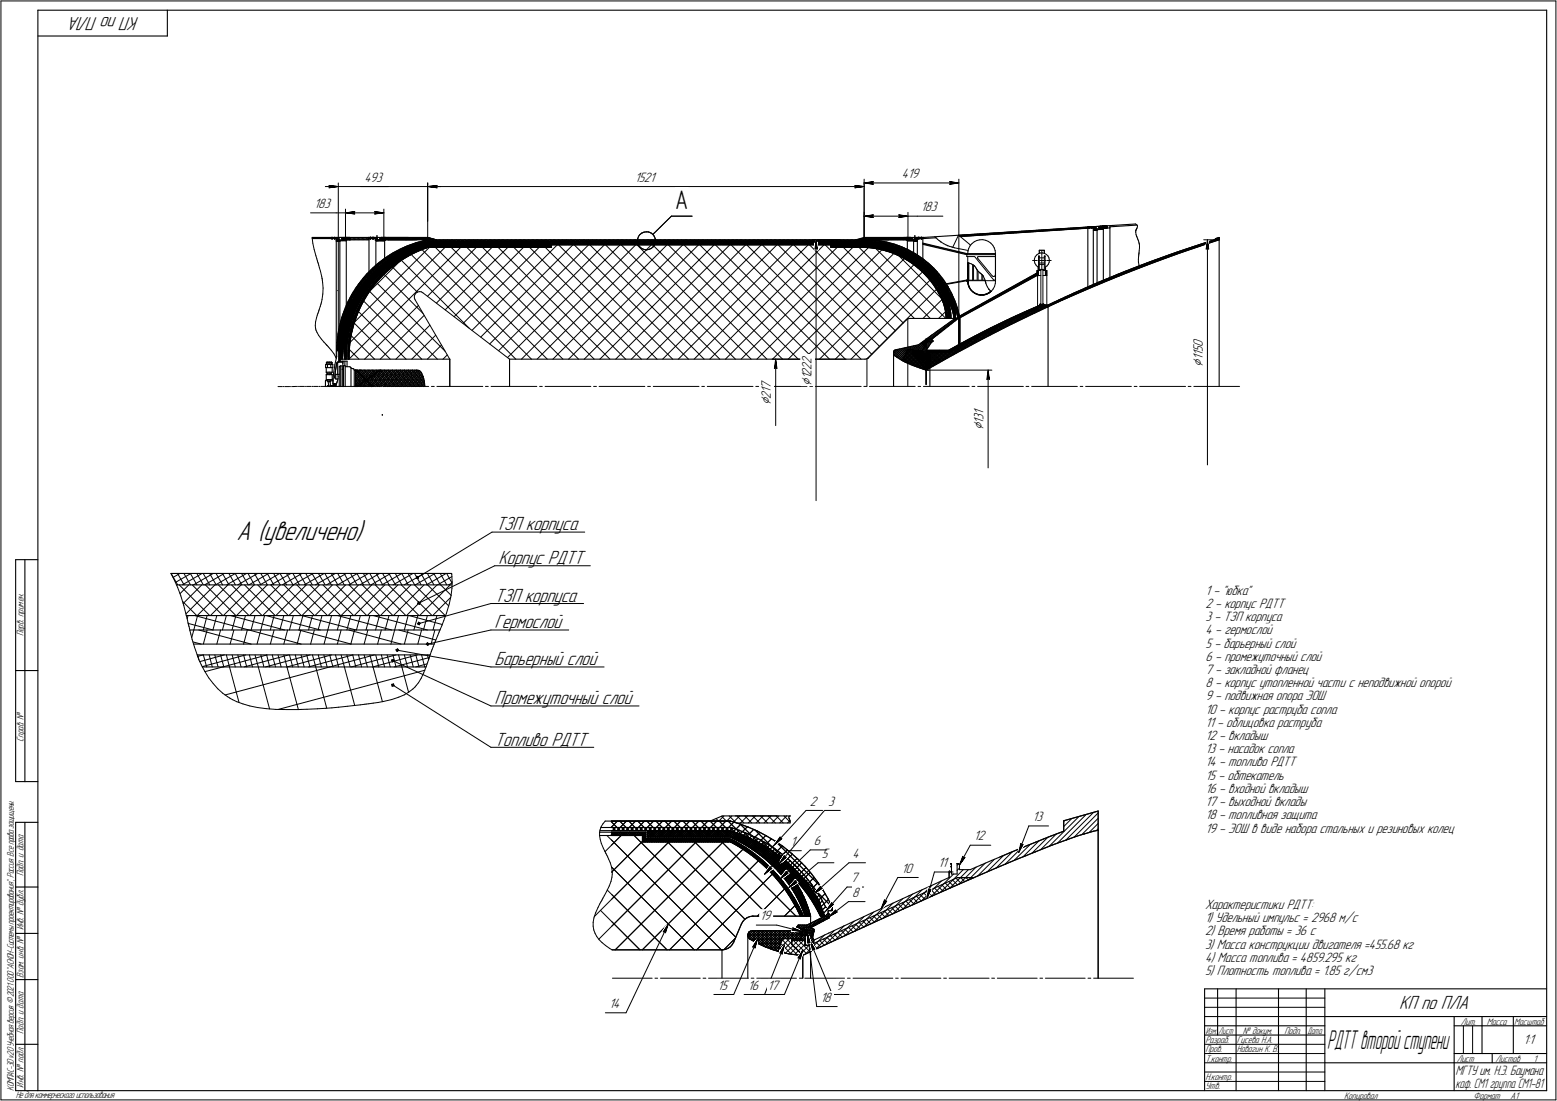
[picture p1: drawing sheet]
<svg xmlns="http://www.w3.org/2000/svg" width="842mm" height="595mm" viewBox="0 0 842 595" stroke-linecap="round" stroke-linejoin="round" font-family="sans-serif">
<defs><g id="words">
<text font-size="15.6" x="128" y="292">А (увеличено)</text>
<text font-size="15" x="718" y="567">РДТТвторойступени</text>
<text font-size="14.6" x="365" y="113">А</text>
<g font-size="10.9">
<text x="75" y="9" transform="rotate(-180 75 9)">КП по ПЛА</text>
<text x="268" y="287">ТЗП корпуса</text>
<text x="270" y="305">Корпус РДТТ</text>
<text x="268" y="325">ТЗП корпуса</text>
<text x="268" y="340">Гермослой</text>
<text x="268" y="359">Барьерный слой</text>
<text x="268" y="381">Промежуточный слой</text>
<text x="268" y="403">Топливо РДТТ</text>
<text x="757" y="546">КП по ПЛА</text>
</g>
<g font-size="8.5">
<text x="650" y="198" transform="rotate(-90 650 198)">Ç</text>
<text x="439" y="209" transform="rotate(-90 439 209)">Ç</text>
<text x="417" y="219" transform="rotate(-90 417 219)">Ç</text>
<text x="532" y="233" transform="rotate(-90 532 233)">Ç</text>
</g>
<g font-size="7.8">
<text x="197" y="98">493</text>
<text x="343" y="98">1521</text>
<text x="488" y="96">419</text>
<text x="170" y="112">183</text>
<text x="498" y="114">183</text>
<text x="650" y="191" transform="rotate(-90 650 191)">5</text>
<text x="650" y="188" transform="rotate(-90 650 188)">0</text>
<text x="439" y="197" transform="rotate(-90 439 197)">2</text>
<text x="650" y="195" transform="rotate(-90 650 195)">1</text>
<text x="650" y="193" transform="rotate(-90 650 193)">1</text>
<text x="439" y="203" transform="rotate(-90 439 203)">2</text>
<text x="439" y="200" transform="rotate(-90 439 200)">2</text>
<text x="439" y="205" transform="rotate(-90 439 205)">1</text>
<text x="417" y="216" transform="rotate(-90 417 216)">2</text>
<text x="417" y="212" transform="rotate(-90 417 212)">1</text>
<text x="417" y="210" transform="rotate(-90 417 210)">7</text>
<text x="532" y="227" transform="rotate(-90 532 227)">3</text>
<text x="532" y="224" transform="rotate(-90 532 224)">1</text>
<text x="532" y="229" transform="rotate(-90 532 229)">1</text>
<text x="652" y="322">1 - &quot;юбка&quot;</text>
<text x="652" y="329">2 - корпус РДТТ</text>
<text x="652" y="336">3 - ТЗП корпуса</text>
<text x="652" y="343">4 - гермослой</text>
<text x="652" y="350">5 - барьерный слой</text>
<text x="652" y="357">6 - промежуточный слой</text>
<text x="652" y="364">7 - закладной фланец</text>
<text x="652" y="372">8 - корпус утопленной части с неподвижной опорой</text>
<text x="652" y="379">9 - подвижная опора ЭОШ</text>
<text x="652" y="386">10 - корпус раструба сопла</text>
<text x="652" y="393">11 - облицовка раструба</text>
<text x="652" y="400">12 - вкладыш</text>
<text x="652" y="407">13 - насадок сопла</text>
<text x="652" y="414">14 - топливо РДТТ</text>
<text x="652" y="421">15 - обтекатель</text>
<text x="652" y="429">16 - входной вкладыш</text>
<text x="438" y="436">2</text>
<text x="448" y="436">3</text>
<text x="652" y="436">17 - выходной вклады</text>
<text x="558" y="444">13</text>
<text x="652" y="443">18 - топливная защита</text>
<text x="652" y="450">19 - ЭОШ в виде набора стальных и резиновых колец</text>
<text x="527" y="454">12</text>
<text x="427" y="457">1</text>
<text x="440" y="457">6</text>
<text x="444" y="464">5</text>
<text x="461" y="464">4</text>
<text x="488" y="472">10</text>
<text x="507" y="469">11</text>
<text x="460" y="477">7</text>
<text x="461" y="485">8</text>
<text x="652" y="491">Характеристики РДТТ:</text>
<text x="411" y="497">19</text>
<text x="652" y="498">1) Удельный импульс = 2968 м/с</text>
<text x="652" y="506">2) Время работы = 36 с</text>
<text x="652" y="513">3) Масса конструкции двигателя =455.68 кг</text>
<text x="652" y="520">4) Масса топлива = 4859.295 кг</text>
<text x="652" y="527">5) Плотность топлива = 1.85 г/см3</text>
<text x="388" y="535">15</text>
<text x="404" y="535">16</text>
<text x="415" y="535">17</text>
<text x="452" y="535">9</text>
<text x="329" y="545">14</text>
<text x="444" y="542">18</text>
<text x="824" y="565">1:1</text>
</g>
<text font-size="7.7" x="787" y="581">МГТУ им. Н.Э. Баумана</text>
<text font-size="7.6" x="787" y="588">каф. СМ1 группа СМ1-81</text>
<g font-size="5.4">
<text x="13" y="344" transform="rotate(-90 13 344)">Перв. примен.</text>
<text x="13" y="401" transform="rotate(-90 13 401)">Справ. №</text>
<text x="13" y="474" transform="rotate(-90 13 474)">Подп. и дата</text>
<text x="13" y="503" transform="rotate(-90 13 503)">Инв. № дубл.</text>
<text x="13" y="529" transform="rotate(-90 13 529)">Взам. инв. №</text>
<text x="790" y="554">Лит.</text>
<text x="804" y="554">Масса</text>
<text x="819" y="554">Масштаб</text>
<text x="13" y="559" transform="rotate(-90 13 559)">Подп. и дата</text>
<text x="652" y="564">Разраб.</text>
<text x="669" y="564">Гусева Н.А.</text>
<text x="672" y="559">№ докум.</text>
<text x="695" y="559">Подп.</text>
<text x="652" y="569">Пров.</text>
<text x="669" y="569">Навагин К. В.</text>
<text x="652" y="574">Т.контр.</text>
<text x="788" y="574">Лист</text>
<text x="809" y="574">Листов</text>
<text x="829" y="574">1</text>
<text x="13" y="588" transform="rotate(-90 13 588)">Инв. № подл.</text>
<text x="652" y="584">Н.контр.</text>
<text x="7" y="590" transform="rotate(-90 7 590)">КОМПАС-3Dv20Учебнаяверсия©2021 ООО&quot;АСКОН-Системыпроектирования&quot;, Россия. Всеправазащищены.</text>
<text x="8" y="594">Недлякоммерческогоиспользования</text>
<text x="652" y="589">Утв.</text>
<text x="727" y="594">Копировал</text>
<text x="797" y="594">Формат</text>
<text x="817" y="594">A1</text>
</g>
<g font-size="5.3">
<text x="652" y="559">Изм.</text>
<text x="659" y="559">Лист</text>
<text x="707" y="559">Дата</text>
</g>
</g></defs>
<g fill="none" stroke="#000" stroke-width=".59">
<path d="M20 6v584zM20 6h817zM20 19h71zM91 6v13zM837 6v584zM169 128h30zM169 129h10zM179 129h3zM179 129h.1M179 128h.1M180 128h.1M179 128v1z"/>
<path d="M180 129h.1M180 128v1zM181 128h.1M181 129h.1M181 128v1zM182 129h.1M182 130h.1M182 129v65zM182 129v1zM182 130h2zM182 128h7zM182 128v1z"/>
<path d="M183 129h.1M183 130h.1M183 130h4zM183 128v1zM184 130h.1M184 130h2zM184 130v45zM185 129h.1M185 129h2zM185 129h1zM185 130h1zM185 130h.1"/>
<path d="M185 128h1zM185 128h.1M186 130h.1M186 129h.1M186 128h.1M186 128h1zM186 129h2zM186 128v1zM187 129h1zM187 129h.1M187 128h.1M187 130h1z"/>
<path d="M187 130h.1M187 128h1zM187 130v35zM188 129h.1M188 130h1zM188 128h1zM188 128h.1M188 130h.1M188 129h1zM189 130h.1M189 129h.1M189 128v2z"/>
<path d="M189 130h11zM199 128h.1M199 128h4zM200 129h3zM200 128v19zM200 128h.1M200 129h.1M200 128v1zM202 128h.1M202 129h.1M202 128v1zM203 129h.1"/>
<path d="M203 128h.1M203 128h7zM203 130h.1M203 129v14zM204 130h.1M204 130h4zM204 130h1zM204 128v1zM204 130h2zM206 129h.1M206 129h1zM206 130h.1"/>
<path d="M206 130h1zM206 128h1zM206 128h.1M207 129h.1M207 128h.1M207 128h1zM207 129h1zM207 128v1zM207 130h.1M207 129h2zM208 128h.1M208 130h.1"/>
<path d="M208 129h.1M208 128h23zM208 128v2zM208 130h28zM208 130v10zM209 139l3-2zM209 129h1zM210 129h.1M210 128h11zM210 128v2zM210 130h15zM211 139l4-2z"/>
<path d="M211 140l4-3zM212 137l4-2zM215 137l4-2zM216 135l5-2zM218 139l4-3zM218 140l4-2zM219 135l4-2zM219 135l5-1zM220 138l4-2zM221 133l4-2zM222 136l4-1zM222 138l4-2z"/>
<path d="M223 133l4-1zM224 134l4-2zM224 136l5-2zM225 131l4-1zM226 135l4-2zM226 136l5-2zM227 132l4-1zM228 132l3-1zM229 134l2-1zM229 130h2zM230 133h1zM231 134h1z"/>
<path d="M231 131h236zM231 128l5 2zM231 131h237zM231 133h67zM231 133h66zM232 134h66zM236 130h245zM297 131v2zM298 132v1zM298 132h152zM298 132h151zM298 132v2z"/>
<path d="M440 132h10zM441 131h26zM449 132v2zM449 134h18zM450 132v1zM450 133h17zM450 131v2zM463 130l4-2zM463 130h28zM467 133h1zM467 133h2zM467 134h4z"/>
<path d="M467 130h5zM467 131h5zM467 131l4 1zM467 128h24zM468 133h4zM469 133h4zM471 132h4zM471 134l4 1zM472 130h4zM472 131h4zM472 133l4 1zM473 133l4 1z"/>
<path d="M475 135l4 1zM475 132l4 1zM476 131l4 1zM476 130l4 1zM476 134l4 1zM477 134l3 1zM479 136l4 1zM479 133l4 1zM480 132l4 1zM480 131l4 1zM480 135l4 1zM483 137l3 1z"/>
<path d="M483 134l4 1zM484 133l4 2zM484 132l4 1zM484 136l4 2zM484 136l4 1zM486 138l4 2zM487 135l4 2zM488 135l3 2zM488 138l3 2zM488 133l4 2zM488 137l3 2zM489 128h7z"/>
<path d="M489 128v2zM489 129h.1M489 129h1zM490 129h1zM490 128h.1M490 130h1zM490 128h1zM490 129h2zM490 130h.1M490 129h.1M491 130h.1M491 130v5z"/>
<path d="M491 137l4 2zM491 130h4zM491 128h1zM491 128h.1M491 129h.1M491 128v2zM491 140l4 2zM491 129h2zM491 139l4 3zM492 135l3 2zM492 128v1zM492 129h.1"/>
<path d="M492 130h.1M492 129h1zM492 130h1zM492 128h1zM492 128h.1M492 130h2zM493 129h.1M493 128h.1M493 130h.1M494 130h1zM494 130h2zM494 130h.1"/>
<path d="M494 130v7zM495 139l3 3zM495 128v1zM495 130h.1M495 139l4 2zM495 130h1zM495 137l4 3zM495 129h.1M496 129h.1M496 129h3zM496 128h.1M496 128h3z"/>
<path d="M496 130h.1M496 129v1zM496 129v9zM497 128h.1M497 129h.1M497 128v1zM498 128h.1M498 129h.1M498 128v1zM499 129h.1M499 140l3 2zM499 129v11z"/>
<path d="M499 131l24 6zM499 132l24 5zM499 132l24 6zM500 129h.1M500 128h.1M500 129h6zM500 128l114-7zM519 128l69-5zM538 137v15zM588 123h4zM588 123v32zM588 123h.1"/>
<path d="M588 123h1zM589 123h.1M590 123h.1M591 123h.1M591 123v31zM591 124h.1M592 124h.1M591 123l1 1zM592 123l7-1zM592 123h.1M592 124h1zM592 124h2z"/>
<path d="M592 124h4zM593 122v2zM593 124h.1M593 124h2zM593 124v29zM594 123h.1M594 123h2zM595 122v1zM595 123h.1M595 124h.1M595 122h.1M595 124v-1z"/>
<path d="M595 122h1zM595 123l2-1zM595 123h2zM596 123h2zM596 123l2-1zM596 123h.1M596 122h.1M596 122h1zM596 123h4zM596 123h1zM596 124h.1M597 123v28z"/>
<path d="M597 124h.1M597 123h.1M597 122h2zM597 122h.1M597 123h2zM598 122h.1M598 123h.1M598 122v1zM599 122h.1M599 123h.1M599 122v1zM600 123h.1"/>
<path d="M600 123v27zM600 123l15-1zM636 136l14-4zM636 137l16-5zM650 132l7-2zM652 132l7-2zM658 129l-1 1zM658 129l1-1zM659 128v81zM659 128v2zM190 159l-2 4zM192 158l-2 4z"/>
<path d="M193 159l-3 4zM193 155l-3 4zM194 154l-2 4zM195 155l-2 4zM195 152l-2 3zM197 151l-3 3zM197 159l-2 4zM198 152l-3 3zM198 157l-2 4zM198 148l-3 4zM198 148l4-3zM199 159l-3 4z"/>
<path d="M200 156l-3 3zM200 147l4-3zM200 147l-3 4zM201 154l-3 3zM201 148l-3 4zM201 148l3-3zM201 155l-2 4zM202 145l3-3zM203 152l-3 4zM204 144l3-3zM204 150l-3 4zM204 145l4-3z"/>
<path d="M204 152l-3 3zM205 142l4-3zM206 149l-3 3zM206 149l3-3zM207 147l-3 3zM207 147l3-3zM207 141l4-2zM207 149l-3 3zM207 149l4-4zM208 142l3-2zM209 146l4-3zM210 144l4-3z"/>
<path d="M211 145l3-2zM213 143l3-3zM214 141l4-2zM214 143l4-3zM216 140l4-2zM490 140l3 2zM493 142l3 3zM495 142l3 2zM496 145l3 3zM498 144l3 3zM498 142l3 2zM499 141l3 3z"/>
<path d="M499 148l3 3zM501 147l2 3zM501 147l3 3zM501 144l3 3zM502 144l3 3zM502 142l3 3zM502 151l3 3zM503 150l3 3zM504 150l2 3zM504 147l3 3zM505 154l2 3zM505 147l2 3z"/>
<path d="M505 145l3 3zM506 153l2 4zM506 153l2 3zM507 157l2 4zM507 150l3 4zM507 150l3 3zM508 157l2 3zM508 148l2 3zM508 156l2 4zM510 160l1 2zM510 154l2 3zM510 153l2 4z"/>
<path d="M510 151l3 4zM512 153l11-2zM512 157l2 4zM512 154l11-2zM512 157l2 3zM513 155l2 4zM515 159l1 3zM561 149h.1M563 143h.1M580 159l14-6zM590 156l15-7zM594 153l14-6z"/>
<path d="M605 149l16-6zM608 147l14-6zM621 143l15-6zM622 141l14-5zM184 176l-1 5zM184 179v4zM185 172l-1 4zM185 174l-1 5zM186 176l-1 4zM186 167l-1 5zM186 170l-1 4zM187 171l-1 5z"/>
<path d="M188 166l-2 4zM188 163l-2 4zM189 167l-2 4zM189 178l-1 5zM190 162l-2 4zM190 174l-1 4zM190 176l-1 5zM190 163l-1 4zM191 176l-1 4zM192 172l-2 4zM192 169l-2 5zM193 172l-2 4z"/>
<path d="M193 167l-1 5zM193 165l-1 4zM194 167l-1 5zM195 163l-2 4zM196 161l-3 4zM196 163l-2 4zM490 173l1-1zM490 173h.1M491 172h1zM492 172h24zM509 161l1 3zM510 164l1 2z"/>
<path d="M511 162l1 4zM511 166v3zM511 169l1 3zM512 166v3zM512 166l1 3zM512 169v3zM513 162l1 2zM513 162v1zM513 163l1 3zM513 169v3zM514 164l1 3zM514 166v3z"/>
<path d="M514 161l1 4zM514 160l2 4zM514 169v3zM515 167l1 2zM515 165l2 4zM516 169v3zM516 164l1 4zM516 165v2zM516 162l2 4zM517 172h.1M517 169v3zM517 168l1 3z"/>
<path d="M518 171h1zM518 166l1 5zM518 171h.1M518 171v1zM518 171l43-23zM519 171h.1M519 172l42-23zM536 177l11-5zM536 178l12-5zM545 176l15-7zM547 172l12-6zM548 173l12-6z"/>
<path d="M559 166l3-1zM560 169l15-7zM560 167l2-1zM562 165h.1M562 166h3zM565 165h.1M565 166h2zM567 166v43zM567 165l13-6zM575 162l15-6zM176 197h2zM176 197v2z"/>
<path d="M176 199h2zM176 199v2zM177 196v1zM177 196h.1M177 196h1zM177 197h1zM177 197v2zM178 196h1zM178 197h2zM178 199h2zM178 196h2zM179 197v2z"/>
<path d="M179 196h1zM179 196v1zM180 196v1zM180 199v2zM180 197v2zM181 197l-1 5zM182 190v3zM182 193l-1 4zM182 196l-1 5zM182 190h1zM182 196h.1M182 185v5z"/>
<path d="M182 196h1zM183 196v6zM183 181l-1 4zM183 196h2zM183 190v5zM183 195h5zM183 188v1zM183 189v1zM183 198v11zM183 198h1zM184 183l-1 5zM184 194h59z"/>
<path d="M184 180v15zM184 191v3zM184 198v11zM184 198h1zM184 185v4zM185 180l-1 5zM185 198v11zM185 200h1zM185 195v1zM185 195v2zM185 196v4zM186 199v10z"/>
<path d="M186 190l-1 4zM186 198v11zM186 199h.1M186 198h.1M186 186v4zM186 190v4zM187 195v3zM187 198h.1M187 198v11zM187 198h2zM187 182l-1 4zM187 181l-1 5z"/>
<path d="M187 180v1zM187 180v2zM187 189v5zM188 195v3zM188 184l-1 5zM188 183v1zM188 190v4zM189 185l-1 5zM189 190v4zM189 198h.1M189 181v4zM189 185v5z"/>
<path d="M189 198l1 1zM190 199h.1M190 199v10zM190 180l-1 5zM190 199h1zM191 199h.1M191 199v1zM191 200h1zM243 194v15zM276 194h192zM276 194v15zM468 194h1z"/>
<path d="M469 194h1zM470 194h.1M470 193l20-20zM483 190v1zM483 191v1zM483 191v18zM483 190h.1M483 190l1-1zM483 192h1zM484 189h.1M484 192l2 1zM484 189h1z"/>
<path d="M485 189l12-3zM486 193l1 1zM487 194v1zM487 195h1zM488 195h.1M488 195h1zM489 195h.1M489 196h.1M490 196h.1M490 196h1zM491 189l-3 6zM491 189h3z"/>
<path d="M491 196l1 1zM492 197l2 1zM494 189h5zM494 189h1zM494 189v2zM494 191l7 9zM494 190h5zM494 189v1zM494 198h2zM494 190v1zM496 198l1 1zM497 186l4-3z"/>
<path d="M497 190l2 1zM497 199l3 1zM498 186l2 1zM499 191h3zM499 190v1zM500 200h1zM500 187l2 1zM501 187h1zM501 200h.1M501 200v8zM501 186l1 1zM501 183l16-11z"/>
<path d="M501 183l1 1zM501 186l2 1zM501 200l14-8zM501 189h12zM501 189v2zM501 185l2 1zM502 185l1 1zM502 184l2 1zM502 185h2zM502 190h11zM502 190v1zM502 191h1z"/>
<path d="M502 184l-3 5zM502 183v1zM502 183h2zM503 191v18zM504 183l14-11zM504 185h.1M504 185l-3 4zM504 185l1-1zM504 183l1 1zM513 189l11-6zM513 190l12-6zM515 192l15-8z"/>
<path d="M524 183l12-6zM525 184l11-6zM530 184l15-8zM176 206h.1M176 206v3zM176 201l1 1zM176 201h2zM176 203v3zM176 203l1-1zM176 203h2zM176 205h1zM177 209v-1z"/>
<path d="M177 202h1zM177 202h.1M177 205h.1M177 205v1zM177 206h.1M177 206h1zM177 208h1zM177 208v1zM177 206l1 2zM178 205h.1M178 208v1zM178 202h1z"/>
<path d="M178 201h2zM178 203h2zM178 206h1zM179 205h.1M179 206v2zM179 208l-1 1zM179 208h3zM179 205v1zM179 206h.1M179 202l1-1zM179 202h.1M179 205h1z"/>
<path d="M179 202l1 1zM180 203v3zM180 206h.1M180 205v4zM180 206v1zM180 207h2zM180 202v4zM181 207v1zM181 208h.1M181 207h.1M181 204h.1M181 204v1z"/>
<path d="M181 201v3zM181 205h1zM182 202h1zM182 202v3zM182 208v1zM182 208h.1M182 205h1zM182 207v1zM182 207h.1M182 206h.1M183 206h-1zM183 202v1z"/>
<path d="M183 205v1zM183 203v2zM192 200v9zM192 200h.1M192 200h34zM192 202h.1M192 200l1 1zM192 200h1zM192 202l2 2zM192 201h.1M192 204h.1M192 208l11-8z"/>
<path d="M192 208l12-8zM192 207h.1M192 205l8-5zM192 207h1zM192 206l1 1zM192 202l2-2zM192 205l7-5zM192 204l1-1zM192 209h1zM192 203h1zM192 202l3-2zM192 204h1z"/>
<path d="M193 206l2-1zM193 208v1zM193 209l1-1zM193 202l1 1zM193 205h.1M193 200l1 1zM193 205h1zM193 208l2 1zM193 202l2-1zM193 201l1 1zM194 203l2-2zM194 206h.1"/>
<path d="M194 207l1 2zM194 201l1 1zM194 204l1 1zM194 205l1 1zM194 208l2-2zM194 208l1-1zM194 202l1 1zM194 200h1zM195 204l1 1zM195 207h.1M195 200l1 2zM195 209l12-9z"/>
<path d="M195 208l2-1zM195 208h.1M195 202h.1M195 206l1 1zM195 204l2-1zM195 200l2 2zM195 203l1 1zM195 205l2-2zM195 208h1zM196 209l12-9zM196 207v-1zM196 203h.1"/>
<path d="M196 201l1-1zM196 206l1 1zM196 207h1zM196 207l1 1zM196 204l1 1zM196 205l2 2zM196 208l1 1zM197 202l1 2zM197 204h.1M197 200v1zM197 209l1-1zM197 208v1z"/>
<path d="M197 206l2-1zM197 202l1 1zM197 205h1zM197 200l1 1zM198 205h.1M198 202l2-1zM198 208l1 1zM198 209v-1zM198 201v1zM198 203l2-2zM198 206h.1M198 207l1 2z"/>
<path d="M198 201l1 1zM198 204l2 1zM198 205l1 1zM199 208l2-2zM199 202v1zM199 204l1 1zM199 207h.1M199 208l2-1zM199 200l1 2zM199 209l12-9zM199 202h1zM199 206l1 1z"/>
<path d="M199 204l2-1zM200 200l1 2zM200 203v1zM200 205l2-2zM200 208h.1M200 209l12-9zM200 203h1zM200 206l2 1zM200 201l1-1zM200 207l1 1zM200 201l2-1zM200 204l1 1z"/>
<path d="M201 205l1 2zM201 208v1zM201 202l1 2zM201 204h1zM201 208l1 1zM201 200l1 1zM201 209l1-1zM201 206l2-1zM201 202l2 1zM201 205h1zM202 206l1-1zM202 200v1z"/>
<path d="M202 205h.1M202 208l1 1zM202 202l2-1zM202 209l1-1zM202 201l1 1zM202 203l2-2zM202 206h1zM202 207l2 2zM203 201v1zM203 204l1 1zM203 205v1zM203 208l2-2z"/>
<path d="M203 202v1zM203 204l2 1zM203 207h1zM203 200l2 2zM203 209l13-9zM203 208l2-1zM203 202h1zM204 206v1zM204 204l2-1zM204 200l1 2zM204 203v1zM204 205l2-2z"/>
<path d="M204 208h1zM204 209l13-9zM204 203h1zM204 206l2 1zM204 201l1-1zM205 207v1zM205 201l1-1zM205 204v1zM205 205l1 2zM205 208v1zM205 202l2 2zM205 204h1z"/>
<path d="M205 209l2-1zM205 208l1 1zM205 206l2-1zM205 200l1 1zM206 202l1 1zM206 205h.1M206 206l2-1zM206 200l1 1zM206 205h1zM206 208l2 1zM206 202l2-1zM206 209l1-1z"/>
<path d="M206 201l1 1zM207 203l1-2zM207 206h.1M207 207l1 2zM207 201v1zM207 204l1 1zM207 205l1 1zM207 208l2-2zM207 202l1 1zM207 204l2 1zM207 207h1zM208 208l2-1z"/>
<path d="M208 200l1 2zM208 209l12-9zM208 202h.1M208 206v1zM208 204l2-1zM208 200l2 2zM208 203l1 1zM208 205l2-2zM208 208h1zM208 209l13-9zM209 203h.1M209 206l1 1z"/>
<path d="M209 201v-1zM209 207v1zM209 201l1-1zM209 204l1 1zM209 205l2 2zM209 208l1 1zM209 202l2 2zM210 204h.1M210 200v1zM210 209l1-1zM210 208v1zM210 206l2-1z"/>
<path d="M210 202l1 1zM210 205h.1M210 200l1 1zM210 205h1zM210 202l2-1zM210 208l2 1zM211 209v-1zM211 201v1zM211 203l2-2zM211 206h.1M211 207l1 2zM211 201l1 1z"/>
<path d="M211 204l2 1zM211 205l1 1zM211 208l2-2zM211 202l1 1zM212 204l1 1zM212 207h.1M212 209l12-9zM212 208l2-1zM212 200l1 2zM212 202h1zM212 206l1 1zM212 204l2-1z"/>
<path d="M212 200l2 2zM212 203l1 1zM213 205l2-2zM213 208h.1M213 209l12-9zM213 203h.1M213 206l1 1zM213 201l1-1zM213 207l1 1zM213 201l2-1zM213 204l1 1zM213 205l2 2z"/>
<path d="M213 208l1 1zM214 202l1 2zM214 204h.1M214 208l1 1zM214 206l2-1zM214 200l1 1zM214 209l1-1zM214 202l2 1zM214 205h1zM215 200v1zM215 205h.1M215 208l1 1z"/>
<path d="M215 202l2-1zM215 209l1-1zM215 201v1zM215 203l2-2zM215 206h1zM215 207l2 2zM215 201l1 1zM215 204l2 1zM216 205v1zM216 208l2-2zM216 202v1zM216 204l1 1z"/>
<path d="M216 207h.1M216 200l2 2zM216 209l11-8zM216 208l2-1zM216 202h1zM216 206l1 1zM216 204l2-1zM217 200l1 2zM217 203v1zM217 205l2-2zM217 208h.1M217 209l11-8z"/>
<path d="M217 203h1zM217 201l1-1zM217 206l2 1zM217 207l1 1zM218 201l1-1zM218 204v1zM218 205l1 2zM218 208v1zM218 202l1 2zM218 204h1zM218 200l1 1zM218 209l2-1z"/>
<path d="M218 208l1 1zM218 206l2-1zM218 202l2 1zM218 205h1zM219 206l2-1zM219 200v1zM219 205h1zM219 202l2-1zM219 208l1 1zM219 209l1-1zM219 201l1 1zM219 203l2-2z"/>
<path d="M219 206h1zM220 207l1 2zM220 201v1zM220 204l1 1zM220 205v1zM220 208l2-2zM220 202l1 1zM220 207h1zM220 204l2 1zM220 208l2-1zM220 200l2 2zM220 209l9-6z"/>
<path d="M221 202h.1M221 206v1zM221 204l2-1zM221 200l1 2zM221 203v1zM221 205l2-2zM221 208h1zM221 209l8-5zM221 206l2 1zM221 203h1zM221 201l1-1zM222 207v1z"/>
<path d="M222 201l1-1zM222 204v1zM222 205l1 2zM222 208l1 1zM222 202l2 2zM222 204h1zM223 208v1zM223 206l2-1zM223 200v1zM223 209l1-1zM223 205h.1M223 202l1 1z"/>
<path d="M223 200l1 1zM223 208l2 1zM223 205h1zM223 202l2-1zM224 201v1zM224 203l2-2zM224 206h.1M224 207l1 2zM224 201l1 1zM224 204l1 1zM224 205l1 1zM224 208l2-2z"/>
<path d="M224 202l1 1zM225 207h.1M225 204l1 1zM225 200l1 2zM225 209l4-3zM225 208l2-1zM225 202h.1M225 206l1 1zM225 204l2-1zM225 200l2 2zM225 203l1 1zM225 205l2-2z"/>
<path d="M225 208h1zM226 209l4-3zM226 200h1zM226 203h.1M226 206l1 1zM226 201v-1zM226 207v1zM226 201l1-1zM226 204l1 1zM226 208l1 1zM226 205l2 2zM226 202l2 2z"/>
<path d="M227 200v1zM227 204h.1M227 209l1-1zM227 208v1zM227 206l2-1zM227 202l1 1zM227 205h1zM227 201h1zM228 208l1 1zM228 205h.1M228 202h.1M228 201h.1"/>
<path d="M228 209v-1zM228 201l1 3zM228 203v-1zM228 206h.1M228 207l2 2zM228 204l1 1zM228 205l1 1zM229 208l1-1zM229 204h.1M229 204v2zM229 207h.1M229 208h1z"/>
<path d="M229 209l1-1zM229 206h.1M229 206l1 2zM230 208v1zM207 224h.1M8 303v119zM8 303h12zM13 303v119zM92 310h152zM96 316h149zM101 333h140zM103 341h135z"/>
<path d="M105 348h130zM107 354h126zM8 362h12zM109 361h121zM8 422h12zM594 438v11zM8 444v146zM8 444h12zM13 444v146zM324 450h25zM324 452h23zM324 449h70z"/>
<path d="M325 447h69zM327 444h68zM331 444h64zM331 447h63zM331 449h63zM331 450h18zM331 452h16zM347 452v3zM347 455h47zM349 450v3zM349 453h45zM350 449v3z"/>
<path d="M350 452h44zM384 444l7-3zM391 441h29zM394 455h1zM394 453h1zM394 452l1 1zM394 449h2zM394 447h2zM395 444l5 1zM395 455l1 1zM395 453l1 1zM395 453h1z"/>
<path d="M396 449h.1M396 447h.1M396 447l4 2zM396 449l2 1zM396 453l1 1zM396 454l4 2zM396 456h1zM397 454l5 2zM397 456l5 3zM398 441h29zM398 450l5 2zM398 445h29z"/>
<path d="M400 456l4 3zM400 445l5 2zM400 449l5 2zM402 459l4 3zM402 456l5 3zM403 452l5 2zM404 459l4 3zM405 451l5 2zM405 447l5 2zM407 459l4 3zM408 454l5 3zM410 453l4 3z"/>
<path d="M410 449l4 3zM413 457l4 3zM414 456l5 3zM414 452l5 2zM417 460l5 3zM419 459l4 3zM419 454l5 4zM424 458l4 3zM551 459l5-2zM556 457l4-2zM560 455l4-1zM560 455l4-2z"/>
<path d="M564 454l3-2zM564 453l4-1zM564 459l5-2zM567 452l3-1zM568 452l4-1zM569 457l4-2zM570 451l3-1zM572 451l3-2zM573 455l4-1zM573 450l2-1zM575 449h.1M575 444v5z"/>
<path d="M575 444l19-6zM577 454l3-1zM580 453l4-1zM584 452l2-1zM586 451l3-1zM589 450l2-1zM591 449h2zM593 449h1zM594 449v80zM8 479h12zM406 462l4 3zM408 462l5 3z"/>
<path d="M410 465l4 4zM411 462l4 3zM413 465l4 4zM414 469l4 4zM415 465l4 4zM417 469l3 4zM418 473l4 4zM419 469l2 2zM420 473l4 4zM421 471l3 3zM422 463l4 3zM422 477l3 4z"/>
<path d="M423 462l4 3zM424 477l3 4zM424 474l3 4zM426 466l4 4zM427 478l3 4zM427 465l4 4zM428 461l4 3zM428 473l2 2zM428 473l1 2zM429 475l2 4zM430 470l3 4zM430 475l3 4z"/>
<path d="M431 469l4 4zM431 479l3 4zM432 464l3 4zM433 479l3 4zM433 474l4 4zM435 473l3 4zM435 468l4 4zM437 478l3 4zM438 477l3 4zM439 472l3 5zM439 478l2 6zM442 477l3 4z"/>
<path d="M503 479l6-3zM509 476l4-2zM510 467h.1M513 467v1zM513 467h2zM513 468v6zM515 467v5zM515 472h3zM518 467h1zM518 467v5zM518 474h9zM519 478l6-3z"/>
<path d="M519 467v1zM519 468v2zM519 470h6zM525 470l6-2zM525 475l7-3zM531 468l5-3zM532 472l6-3zM536 465l6-2zM538 469l6-2zM541 463l5-2zM542 463l5-2zM544 467l5-2z"/>
<path d="M546 461l5-2zM547 461l4-2zM549 465l6-2zM555 463l5-2zM560 461l4-2zM401 499l-4 10zM402 498l-1 1zM403 497l-1 1zM403 497l1-1zM404 496l1-1zM405 495h2zM407 495h.1"/>
<path d="M407 495h26zM425 481l3 5zM427 481l3 5zM428 486l3 4zM430 482l2 4zM430 486l2 4zM431 490l2 5zM432 486l2 5zM432 490l3 5zM433 495h2zM434 483l2 4zM434 491l1 4z"/>
<path d="M435 495h.1M435 495h3zM436 487l1 4zM436 483l3 4zM437 491l1 4zM438 495v4zM439 487l2 4zM440 482l3 5zM441 481l3 5zM441 491l3 4zM443 487l3 8zM444 495h2z"/>
<path d="M444 486l3 5zM445 481l3 5zM446 495h2zM447 491h3zM448 486l2 5zM448 492h2zM448 492v4zM448 494h.1M448 494v2zM450 491v1zM464 497l7-3zM471 494l7-4z"/>
<path d="M472 499l8-4zM478 490l7-3zM480 495l8-4zM485 487l6-3zM488 491l8-3zM491 484l7-3zM496 488l8-4zM498 481l5-2zM504 484l7-3zM511 481l8-3zM8 505h12zM331 513h59z"/>
<path d="M390 513h1zM390 513v16zM391 513h1zM392 513h2zM394 513l1-1zM396 511l-1 1zM397 509l-1 2zM404 505l1 1zM404 505v24zM405 506v1zM405 504l-1 1zM405 507l1 1z"/>
<path d="M405 504l1-1zM405 504h.1M406 508l3 2zM406 503h1zM407 503h22zM409 510l5 2zM410 503h1zM414 512l4 1zM418 513l4 2zM422 515l4 1zM423 507h10zM423 507l-2 7z"/>
<path d="M426 516h5zM428 507v4zM428 511l6 5zM428 508h7zM429 503l4 3zM430 503l3 2zM430 502h.1M430 502l3 2zM431 502h.1M431 502l2 2zM431 502l2 1zM431 516h3z"/>
<path d="M431 501h.1M431 501l3 2zM431 501l3 1zM431 501l2 2zM432 500l-3 3zM432 500h5zM433 505h.1M433 504h.1M434 503h.1M433 506v1zM433 506h7zM434 502h.1"/>
<path d="M434 505l6 1zM434 504l6 1zM434 503l6 1zM434 516v13zM434 516l10-4zM434 502l-1 4zM434 502l6 1zM435 501l-1 1zM435 501h2zM435 508v3zM435 511h5zM437 500l9-5z"/>
<path d="M437 501l11-5zM438 511h2zM438 501l2 1zM438 501l10-5zM438 514v15zM440 506v3zM440 508l8-4zM440 509v2zM440 511v3zM440 510l78-36zM440 503v3zM440 502v1z"/>
<path d="M444 512l9-5zM448 504l8-3zM453 507l10-4zM456 501l8-4zM463 503l9-4zM8 530h12zM652 535h185zM652 535v55zM659 535v24zM669 535v55zM691 535v55zM706 535v55z"/>
<path d="M717 535v55zM652 554h65zM652 559h65zM717 549h120zM786 549v41zM786 554h16zM802 549v20zM802 554h35zM818 549v20zM8 564h12zM717 574h69zM786 574h51z"/>
<path d="M786 569h51zM807 569v5zM8 590h12zM20 590h817z"/>
</g>
<g fill="none" stroke="#000" stroke-width=".54">
<path d="M1 1v594zM1 1h841zM842 1v594zM183 99v84zM231 99v31zM231 99v21zM467 99v31zM467 97v31zM467 99l5-1zM467 99l5 1zM467 99h52zM472 99v1z"/>
<path d="M472 98v1zM514 100l5-1zM514 98v1zM514 98l5 1zM514 99v1zM519 97v73zM168 115h14zM176 101h7zM178 100l5 1zM178 100v1zM178 102l5-1zM178 101v1z"/>
<path d="M182 115h5zM183 101h48zM187 113v17zM187 115l5-1zM187 115l5 1zM187 115h21zM191 115l1 1zM192 114l-1 1zM195 101h15zM203 116l5-1zM203 114v1zM203 114l5 1z"/>
<path d="M203 115v1zM208 113v17zM231 101l5-1zM231 101l5 1zM231 101h236zM231 101h7zM236 101v1zM236 100v1zM363 117h11zM462 102l5-1zM462 100l1 1zM462 100l5 1z"/>
<path d="M463 101l-1 1zM467 115v15zM467 117l5-1zM467 117l5 1zM467 117h24zM472 117v1zM472 116v1zM486 118l5-1zM486 116l1 1zM486 116l5 1zM487 117l-1 1zM491 115v15z"/>
<path d="M491 117h5zM496 117h14zM169 128v3zM169 131l1 4zM170 135l1 3zM171 138v2zM171 140l1 1zM179 129h.1M180 128v1zM180 129h.1M180 129h1zM181 128v1z"/>
<path d="M181 129h.1M181 129h1zM182 130h.1M182 129h.1M182 129l1-1zM182 130l1-1zM183 130v-1zM183 130h.1M183 130h1zM184 130h.1M184 130h1zM185 129h4z"/>
<path d="M185 129h2zM185 130h.1M185 129h1zM185 130l1-1zM186 129h.1M186 130l1-1zM187 129h.1M187 128h.1M187 130h.1M188 129h1zM188 129h.1M188 130h.1"/>
<path d="M188 129v-1zM188 128h.1M188 130l1-1zM188 129v1zM188 129l1-1zM188 128v1zM188 128v2zM189 129v-1zM189 130v-1zM189 129h.1M189 130h.1M189 128v1z"/>
<path d="M189 129l1 1zM189 128l1 2zM190 128l1 2zM191 128l1 2zM191 128l2 2zM192 128l1 2zM193 128l1 2zM193 128l2 2zM194 128l1 2zM195 128l1 2zM195 128l2 2zM196 128l1 2z"/>
<path d="M197 128l1 2zM198 128l1 2zM198 128l2 2zM199 128l1 1zM200 129h.1M200 128v1zM200 128l1 1zM201 129h.1M201 128v1zM201 129h1zM202 128v1zM202 129h.1"/>
<path d="M203 128v1zM203 130h.1M203 129h.1M203 129l1-1zM203 130l1-1zM204 130h.1M204 127v1zM205 130h-1zM205 130h.1M205 129h5zM206 129h1zM206 130h-1z"/>
<path d="M206 130h.1M206 128v2zM207 129l-1 1zM208 129l-1 1zM208 130h.1M208 128h.1M208 129h.1M208 140h.1M208 140h1zM208 129h2zM209 139v1zM209 130v-1z"/>
<path d="M209 129v1zM209 129v-1zM209 128v1zM209 139l1 1zM209 140l1 1zM209 129l1-1zM209 139h1zM210 140h.1M210 129h.1M210 130h.1M210 129l-1 1zM210 128v1z"/>
<path d="M210 138v1zM210 129l1-1zM210 129v-1zM210 129l1 1zM210 129v1zM210 139l1 1zM210 138l1 1zM210 128l2 2zM211 138v1zM211 130l1-2zM211 139l-6 5zM211 128l1 2z"/>
<path d="M211 139l1 1zM211 138h1zM211 140l3-3zM211 140l-17 17zM211 140l2 2zM211 139h1zM211 130l2-2zM211 128l-1 2zM211 128l2 2zM212 137v1zM212 137l-3 3zM212 140l2 1z"/>
<path d="M212 138l1 1zM212 139l2 2zM212 128l1 2zM212 137l1 1zM212 137h1zM213 130l1-2zM213 128l1 2zM213 138l2-3zM213 138v1zM213 138l-4 4zM213 139l1 2zM213 137h1z"/>
<path d="M213 139l2 2zM213 137l1 1zM213 128l-1 2zM213 139l2 1zM213 136l-2 3zM213 136l1 1zM214 137v1zM214 138l1 2zM214 128l1 2zM214 136v1zM214 138l2 2zM214 137l1 1z"/>
<path d="M214 130l1-2zM214 137l2-2zM214 136h1zM214 128l2 2zM214 137h1zM215 138l1 2zM215 136h.1M215 138l2-3zM215 130l1-2zM215 128l-1 2zM215 128l1 2zM215 136l1 1z"/>
<path d="M215 138l2 1zM215 135l1 1zM215 137l2 2zM215 128l2 2zM216 136l2-2zM216 135v1zM216 137l1 2zM216 136l-3 3zM216 136l1 1zM216 130l1-2zM216 128l1 2zM216 137l2 2z"/>
<path d="M216 135l1 1zM216 137l2-2zM216 137l-25 25zM216 136h1zM216 130l2-2zM216 137l2 1zM217 128l-2 2zM217 128l1 2zM217 135h.1M217 140v1zM217 135l1 1zM217 137l1 1z"/>
<path d="M217 140h1zM217 130l1-2zM217 135l2-2zM217 134l1 1zM217 139l5-5zM217 136l2 2zM217 139l1 1zM218 134v1zM218 139v1zM218 130l1-2zM218 136l1 2zM218 128l1 2z"/>
<path d="M218 136l2-2zM218 139l-4 4zM218 135l1 1zM218 136l2 2zM218 139l1 1zM218 134l1 1zM218 136l2 1zM218 128l2 2zM218 135l2-2zM218 139h1zM219 134h.1M219 136l1 1z"/>
<path d="M219 139h.1M219 135h.1M219 130l1-2zM219 128l1 2zM219 139h1zM219 133l1 1zM219 136l2-2zM219 136l2 1zM219 138l1 1zM219 134l1 1zM219 139l2-2zM219 130l2-2z"/>
<path d="M219 128l2 2zM219 135l2 2zM220 138v1zM220 128v2zM220 134l1-1zM220 135l1 2zM220 134v1zM220 130l1-2zM220 128l1 2zM220 133l1 1zM220 139l2-2zM220 138l1 1z"/>
<path d="M220 134l1 1zM220 135l2 1zM220 138h1zM220 130l2-2zM221 128l1 2zM221 135l1 1zM221 134h.1M221 139l2-3zM221 137l-3 3zM221 137v1zM221 134l2-2zM221 137l4-4z"/>
<path d="M221 137l1 1zM221 133h1zM221 135l-5 5zM221 135l2 1zM221 134h1zM221 134l2 2zM221 132l1 1zM222 130l1-2zM222 134l1-1zM222 128l1 2zM222 137v1zM222 133v1z"/>
<path d="M222 136l3-3zM222 134l1 2zM222 137h1zM222 132l1 1zM222 133l-2 2zM222 138l2-2zM222 128l-1 2zM222 133l1 1zM222 134l2 2zM222 138l57 56zM223 132v1zM223 134l-5 4z"/>
<path d="M223 136l3-3zM223 137h.1M223 134l1 1zM223 128l1 2zM223 133v1zM223 137l2-1zM223 136v1zM223 133l2-2zM223 132l1 1zM223 136l1 1zM223 134l-4 4zM223 130l2-2z"/>
<path d="M223 133l1 1zM223 134l2 1zM223 128l2 2zM223 136l-2 2zM224 137l1-2zM224 132l-2 1zM224 132v1zM224 134l1 1zM224 136v1zM224 130l1-2zM224 134l1-2zM224 133h1z"/>
<path d="M224 134l-4 3zM224 128l-1 2zM224 128l1 2zM224 133l2-2zM224 131l1 1zM224 136h1zM224 133l-1 1zM224 135l3-2zM224 133l2 2zM224 137l2-2zM224 128l2 1zM225 133l1 2z"/>
<path d="M225 136h.1M225 131v1zM225 132l1 1zM225 135l3-3zM225 133l1-1zM225 130l1-2zM225 128l1 1zM225 135l1 1zM225 133l1 1zM225 131l1 1zM225 133l2 1zM225 136l2-1z"/>
<path d="M226 135v1zM226 129l1-1zM226 128l-2 2zM226 128l1 1zM226 135l2-3zM226 131l1 1zM226 133l1 1zM226 133l1-1zM226 132l1 1zM226 136l1-2zM226 135l1 1zM226 132l2-2z"/>
<path d="M226 134l3-2zM226 135l-1 1zM226 135h1zM226 133l2 1zM227 132h.1M227 135h.1M227 131l-2 1zM227 128l1 1zM227 133l1 1zM227 129l1-1zM227 131h1zM227 132h1z"/>
<path d="M227 135h1zM227 132l2-2zM227 135l2-1zM227 134l1 1zM227 129l2-1zM227 132l2 2zM228 134v1zM228 131v1zM228 132l1 2zM228 135l1-1zM228 128l1 1zM228 129l1-1z"/>
<path d="M228 130l1 1zM228 134l-1 2zM228 132l1-1zM228 131l2-1zM228 131l-1 2zM228 132l1 1zM228 134l1 1zM228 135l59 59zM228 131l1 1zM228 134l3-2zM228 132l2 1zM228 135l2-1z"/>
<path d="M228 128l2 1zM229 129l1-1zM229 130v1zM229 132l1 1zM229 134v1zM229 131v1zM229 135l1-1zM229 134h.1M229 128l1 2zM229 131l1-1zM229 130l1 1zM229 132l1-1z"/>
<path d="M229 133l2-2zM229 134h1zM229 131l1 1zM229 132l-2 2zM229 132l2 1zM229 134l1-1zM230 130l1-2zM230 128l1 2zM230 130l1 1zM230 133l2-2zM230 132l1 1zM230 134h.1"/>
<path d="M230 131l1-1zM230 132l1-1zM230 131l1 1zM230 132l-2 2zM230 134h1zM230 133l1 1zM231 131h.1M231 133v1zM231 128l1 2zM231 131l1 2zM231 130l1 1zM231 131l1-1z"/>
<path d="M231 131h1zM231 133l1-2zM231 134l1-1zM231 133l-1 1zM231 133l1 1zM231 130l1-1zM231 133l2-2zM231 131l2 2zM232 131l1-1zM232 133v1zM232 130l1-1zM232 128l-1 2z"/>
<path d="M232 131h.1M232 134v-1zM232 133l1-2zM232 131l1 2zM232 129l1 1zM232 130l1 1zM232 133l1 1zM232 134l1-1zM232 133l2-2zM232 131l2 2zM232 131l2-1zM232 131h1z"/>
<path d="M233 133l1-2zM233 131l1 2zM233 133v1zM233 129l1 1zM233 130l1 1zM233 131l1-1zM233 131h1zM233 134l1-1zM233 133l-1 1zM233 133l1 1zM233 133l2-2zM233 131l2 2z"/>
<path d="M234 130v-1zM234 129l-1 1zM234 130l1 1zM234 133v1zM234 129v1zM234 133l1-2zM234 131l1 2zM234 131l1-1zM234 134v-1zM234 131h1zM234 133l1 1zM234 134l1-1z"/>
<path d="M234 129l1 1zM234 133l2-2zM234 131l2 2zM235 131l1-1zM235 131h.1M235 133v1zM235 134v-1zM235 129v1zM235 133l1-2zM235 131l1 2zM235 130l1 1zM235 133l1 1z"/>
<path d="M235 130h.1M235 134l1-1zM235 131h1zM235 133l2-2zM235 131l2 2zM235 134l61 60zM236 130l1 1zM236 133v1zM236 130h.1M236 133l1-2zM236 131l1 2zM236 134v-1z"/>
<path d="M236 131l1-1zM236 133l1 1zM236 131h1zM236 134l1-1zM237 133l1-2zM237 131l1 2zM237 131l1-1zM237 131h.1M237 131h-1zM237 134v-1zM237 133l-1 1zM237 133v1z"/>
<path d="M237 130l1 1zM237 134l1-1zM237 133l1 1zM237 131h1zM237 133l2-2zM237 131l2 2zM238 130l1 1zM238 134v-1zM238 133v1zM238 133l1-2zM238 131l1 2zM238 131l1-1z"/>
<path d="M238 131h-1zM238 131h1zM238 134l1-1zM238 133l1 1zM238 133l2-2zM238 131l2 2zM238 130l2 1zM239 133v1zM239 131l1 2zM239 131l1-1zM239 131h.1M239 133l1-2z"/>
<path d="M239 134v-1zM239 131h1zM239 133l1 1zM239 134l1-1zM239 130l1 1zM239 131l2-1zM240 131h.1M240 131l1 2zM240 133l1-2zM240 133v1zM240 134v-1zM240 130l1 1z"/>
<path d="M240 133l1 1zM240 134l1-1zM240 133l-1 1zM240 131l1-1zM240 131h1zM240 131l2 2zM240 133l2-2zM241 130l1 1zM241 133v1zM241 134v-1zM241 131l1 2zM241 131l1-1z"/>
<path d="M241 131h1zM241 133l1-2zM241 134l1-1zM241 133l1 1zM241 131l2 2zM241 133l2-2zM242 131l1-1zM242 131l1 2zM242 131h.1M242 133l1-2zM242 134v-1zM242 133v1z"/>
<path d="M242 130l1 1zM242 134l1-1zM242 133l1 1zM242 131h1zM242 131l2 2zM243 133l1-2zM243 130l1 1zM243 133l1 1zM243 131l1 2zM243 131l1-1zM243 131h1zM243 131h-1z"/>
<path d="M243 134l1-1zM243 131l2 2zM243 133v1zM243 130l2 1zM243 133l2-2zM244 133v1zM244 134v-1zM244 131l1 2zM244 131h1zM244 133l1-2zM244 133l1 1zM244 134l1-1z"/>
<path d="M244 134l60 60zM244 130l1 1zM244 131l2 2zM244 133l2-2zM244 131l2-1zM244 131h.1M245 131h.1M245 131l1 2zM245 133v1zM245 133l1-2zM245 134v-1zM245 130l-1 1z"/>
<path d="M245 130l1 1zM245 133l1 1zM245 134l1-1zM245 131l1-1zM245 131h1zM245 131l2 2zM246 130l1 1zM246 133l1-2zM246 134v-1zM246 133v1zM246 131l1-1zM246 131h1z"/>
<path d="M246 131l1 2zM246 133l1 1zM246 131l2 2zM246 134l1-1zM246 133l2-2zM247 131l1-1zM247 131h.1M247 134v-1zM247 133l-1 1zM247 131l1 2zM247 133l1-2zM247 133v1z"/>
<path d="M247 130l1 1zM247 134l1-1zM247 133l1 1zM247 131h1zM248 131l1 2zM248 130l1 1zM248 133l1-2zM248 134v-1zM248 133v1zM248 131l1-1zM248 134l1-1zM248 131h1z"/>
<path d="M248 133l1 1zM248 131l2 2zM248 133l2-2zM249 133v1zM249 131l1-1zM249 131h-1zM249 134v-1zM249 131h.1M249 131l1 2zM249 133l1-2zM249 133l1 1zM249 134l1-1z"/>
<path d="M249 130l1 1zM249 131l2 2zM249 131h1zM249 133l2-2zM250 134v-1zM250 131l1 2zM250 133v1zM250 130l1 1zM250 133l1-2zM250 134l1-1zM250 133l-1 1zM250 133l1 1z"/>
<path d="M250 131h1zM250 130l2 1zM251 131l1 2zM251 133l1-2zM251 134v-1zM251 133v1zM251 131l1-1zM251 131h.1M251 131h-1zM251 131h1zM251 134l1-1zM251 130l-1 1z"/>
<path d="M251 133l1 1zM251 130l1 1zM251 131l2 2zM251 131l2-1zM251 133l2-2zM252 131h.1M252 134v-1zM252 131l1 2zM252 133v1zM252 130l1 1zM252 133l1-2zM252 134l1-1z"/>
<path d="M252 131l1-1zM252 133l1 1zM252 131h1zM252 131l2 2zM252 133l2-2zM252 134l61 60zM253 133v1zM253 130l1 1zM253 131l1 2zM253 133l1-2zM253 131l1-1zM253 131h1z"/>
<path d="M253 134l1-1zM253 133l1 1zM253 131l2 2zM254 131l1-1zM254 131h.1M254 133l1-2zM254 134v-1zM254 133v1zM254 131l1 2zM254 134l1-1zM254 130l1 1zM254 133l1 1z"/>
<path d="M254 131l2 2zM254 131h1zM254 133l2-2zM255 134v-1zM255 133v1zM255 130l1 1zM255 131l1 2zM255 133l1-2zM255 134l1-1zM255 131l1-1zM255 131h-1zM255 133l1 1z"/>
<path d="M255 131h1zM255 131l2 2zM255 133l2-2zM255 130l2 1zM256 134v-1zM256 131l1-1zM256 131h-1zM256 133l1-2zM256 131l1 2zM256 133v1zM256 131h1zM256 130l1 1z"/>
<path d="M256 133l1 1zM256 134l1-1zM256 131h.1M257 131h.1M257 133l1-2zM257 131l1 2zM257 134v-1zM257 133l-1 1zM257 133v1zM257 130l1 1zM257 134l1-1zM257 131h1z"/>
<path d="M257 133l1 1zM257 133l2-2zM257 131l2 2zM258 130l1 1zM258 134v-1zM258 133v1zM258 133l1-2zM258 131l1 2zM258 131h1zM258 134l1-1zM258 133l1 1zM258 130l-1 1z"/>
<path d="M258 133l2-2zM258 131l2 2zM259 131l1-1zM259 131h.1M259 134v-1zM259 133l1-2zM259 131l1 2zM259 133v1zM259 130l-1 1zM259 134l1-1zM259 130l1 1zM259 133l1 1z"/>
<path d="M259 131h1zM260 133l1-2zM260 131l1 2zM260 134v-1zM260 130l1 1zM260 133v1zM260 134l1-1zM260 133l-1 1zM260 131l1-1zM260 131h1zM260 133l1 1zM260 133l2-2z"/>
<path d="M260 131l2 2zM261 134v-1zM261 131l1-1zM261 131h-1zM261 131h.1M261 133l1-2zM261 131l1 2zM261 133v1zM261 134l1-1zM261 134l60 60zM261 130l1 1zM261 133l1 1z"/>
<path d="M261 133l2-2zM261 131h1zM262 134v-1zM262 133v1zM262 133l1-2zM262 131l1 2zM262 130l1 1zM262 134l1-1zM262 133l1 1zM262 131l1-1zM262 131h-1zM262 131h1z"/>
<path d="M262 130l2 1zM262 133l2-2zM262 131l2 2zM263 133v1zM263 131h.1M263 134v-1zM263 131h1zM263 133l1-2zM263 131l1 2zM263 133l1 1zM263 134l1-1zM263 130l1 1z"/>
<path d="M263 133l2-2zM263 131l2 2zM264 131h.1M264 133v1zM264 133l1-2zM264 131l1 2zM264 134v-1zM264 130l-1 1zM264 130l1 1zM264 133l1 1zM264 133l2-2zM264 134l1-1z"/>
<path d="M264 131h1zM265 130l-2 1zM265 133l1-2zM265 131l1 2zM265 130l1 1zM265 133v1zM265 134l1-1zM265 131l1-1zM265 131h1zM265 133l1 1zM265 130l-1 1zM265 133l2-2z"/>
<path d="M265 131l2 2zM266 134v-1zM266 131l1-1zM266 131h.1M266 133l1-2zM266 131l1 2zM266 133v1zM266 130l1 1zM266 134l1-1zM266 134l-30 30zM266 133l1 1zM266 133l2-2z"/>
<path d="M266 131l2 2zM266 131h1zM267 133v1zM267 133l1-2zM267 131l1 2zM267 130l1 1zM267 134v-1zM267 133l1 1zM267 131l1-1zM267 131h-1zM267 131h1zM267 134l1-1z"/>
<path d="M267 130l2 1zM268 133l1-2zM268 131l1 2zM268 133v1zM268 131l1-1zM268 131h-1zM268 134v-1zM268 131h1zM268 133l1 1zM268 130l1 1zM268 134l1-1zM268 131h.1"/>
<path d="M268 133l2-2zM268 131l2 2zM269 131h.1M269 133v1zM269 133l1-2zM269 131l1 2zM269 134v-1zM269 130l1 1zM269 133l1 1zM269 131h1zM269 133l2-2zM269 131l2 2z"/>
<path d="M269 134l1-1zM269 134l61 60zM270 130l1 1zM270 133l1-2zM270 131l1 2zM270 134v-1zM270 133l-1 1zM270 133v1zM270 131h1zM270 134l1-1zM270 133l1 1zM270 130l-1 1z"/>
<path d="M271 133l1-2zM271 131l1 2zM271 133v1zM271 131l1-1zM271 131h.1M271 134v-1zM271 133l1 1zM271 130l-1 1zM271 130l1 1zM271 134l1-1zM271 131h1zM271 133l2-2z"/>
<path d="M271 131l2 2zM272 133v1zM272 130l1 1zM272 133l1-2zM272 131l1 2zM272 134v-1zM272 131l1-1zM272 133l1 1zM272 131h1zM272 134l1-1zM272 133l2-2zM272 131l2 2z"/>
<path d="M273 133l1-2zM273 131l1 2zM273 133v1zM273 131l1-1zM273 131h-1zM273 134v-1zM273 131h.1M273 134l1-1zM273 133l-1 1zM273 133l1 1zM273 130l1 1zM273 131h1z"/>
<path d="M273 133l2-2zM273 131l2 2zM274 134v-1zM274 133v1zM274 130l1 1zM274 133l1-2zM274 131l1 2zM274 131l1-1zM274 131h-1zM274 134l1-1zM274 133l1 1zM274 131h1z"/>
<path d="M274 133l2-2zM274 131l2 2zM274 130l2 1zM275 133l1-2zM275 131l1 2zM275 134v-1zM275 131l1-1zM275 131h1zM275 131h-1zM275 133l1 1zM275 134l1-1zM275 133l2-2z"/>
<path d="M275 131l2 2zM275 130l1 1zM276 131h.1M276 133v1zM276 133l1-2zM276 131l1 2zM276 133l1 1zM276 130l1 1zM276 134l1-1zM276 131h1zM276 133l2-2zM276 131l2 2z"/>
<path d="M277 130l-1 1zM277 130l1 1zM277 133v1zM277 134v-1zM277 133l1-2zM277 131l1 2zM277 131l1-1zM277 131h1zM277 133l1 1zM277 134l1-1zM277 131l2 2zM277 133l2-2z"/>
<path d="M278 131l1-1zM278 131h.1M278 131l1 2zM278 134v-1zM278 133v1zM278 133l1-2zM278 134l60 60zM278 130l1 1zM278 134l1-1zM278 133l1 1zM278 131h1zM279 131l1 2z"/>
<path d="M279 133l1-2zM279 134v-1zM279 133v1zM279 130l1 1zM279 131l1-1zM279 131h-1zM279 131h1zM279 133l1 1zM279 134l1-1zM279 131l2 2zM279 130l2 1zM279 133l2-2z"/>
<path d="M280 134v-1zM280 133l-1 1zM280 131l1-1zM280 131h-1zM280 131l1 2zM280 133l1 1zM280 131h1zM280 133l1-2zM280 134l1-1zM280 130l1 1zM280 131l2 2zM280 133l2-2z"/>
<path d="M280 131l2-1zM280 131h.1M281 131h.1M281 133v1zM281 131l1 2zM281 134v-1zM281 133l1-2zM281 130l1 1zM281 133l1 1zM281 134l1-1zM281 131l1-1zM281 131h1z"/>
<path d="M282 131l1 2zM282 130l1 1zM282 133l1-2zM282 133v1zM282 134v-1zM282 131h1zM282 134l1-1zM282 133l1 1zM282 131l2 2zM282 133l2-2zM283 131h-1zM283 131h.1"/>
<path d="M283 134v-1zM283 133v1zM283 131l1 2zM283 133l1-2zM283 130l-1 1zM283 134l1-1zM283 133l-1 1zM283 130l1 1zM283 133l1 1zM283 131l2 2zM283 131l1-1zM283 131h1z"/>
<path d="M283 133l2-2zM284 130l-1 1zM284 131l1 2zM284 134v-1zM284 130l1 1zM284 133l1-2zM284 133v1zM284 131l1-1zM284 134l1-1zM284 131h1zM284 133l1 1zM284 131l2 2z"/>
<path d="M285 133l1-2zM285 134v-1zM285 131l1-1zM285 131h.1M285 131l1 2zM285 133v1zM285 134l1-1zM285 130l1 1zM285 133l1 1zM285 131l2 2zM285 131l2-1zM285 133l2-2z"/>
<path d="M285 131h1zM286 133v1zM286 131l1 2zM286 130l1 1zM286 133l1-2zM286 134l1-1zM286 133l1 1zM286 131l1-1zM286 131h-1zM286 131l2 2zM286 131h1zM286 133l2-2z"/>
<path d="M286 134l61 60zM287 130l1 1zM287 131l1 2zM287 134v-1zM287 133l1-2zM287 133v1zM287 131l1-1zM287 131h-1zM287 131h1zM287 134l1-1zM287 133l1 1zM287 131l2 2z"/>
<path d="M288 131l1-1zM288 131h.1M288 131h-1zM288 133l1-2zM288 134v-1zM288 133v1zM288 131l1 2zM288 130l1 1zM288 134l1-1zM288 133l1 1zM288 131h1zM288 131l2 2z"/>
<path d="M288 133l2-2zM289 130l1 1zM289 134v-1zM289 131l1 2zM289 133l1-2zM289 133v1zM289 131h1zM289 134l1-1zM289 133l1 1zM289 130l-1 1zM290 131l1 2zM290 134v-1z"/>
<path d="M290 133l-1 1zM290 133v1zM290 131l1-1zM290 131h.1M290 133l1-2zM290 134l1-1zM290 133l1 1zM290 130l-1 1zM290 130l1 1zM290 131h1zM290 131l2 2zM290 133l2-2z"/>
<path d="M291 134v-1zM291 133v1zM291 130l1 1zM291 131l1 2zM291 133l1-2zM291 134l1-1zM291 133l1 1zM291 131l1-1zM291 131h1zM291 131l2 2zM291 133l2-2zM292 130l1 1z"/>
<path d="M292 134v-1zM292 131l1 2zM292 133v1zM292 131l1-1zM292 131h-1zM292 133l1-2zM292 131h1zM292 134l1-1zM292 133l1 1zM292 131l2-1zM292 131h.1M293 131l1 2z"/>
<path d="M293 134v-1zM293 131h.1M293 133l1-2zM293 133v1zM293 134l1-1zM293 133l-1 1zM293 130l1 1zM293 133l1 1zM293 131l1-1zM293 131h1zM293 133l2-2zM293 131l2 2z"/>
<path d="M294 134v-1zM294 133v1zM294 130l1 1zM294 131l1-1zM294 131h1zM294 131h-1zM294 133l1-2zM294 131l1 2zM294 134l1-1zM294 133l1 1zM294 133l2-2zM294 131l2 2z"/>
<path d="M295 134v-1zM295 133v1zM295 131h.1M295 133l1-2zM295 131l1 2zM295 134l1-1zM295 133l1 1zM295 134l60 60zM295 130l1 1zM295 133l2-2zM295 131h1zM296 133l1-2z"/>
<path d="M296 131l1 2zM296 130l-1 1zM296 133v1zM296 130l1 1zM296 131l1-1zM296 133l1 1zM296 131h1zM296 134l1-1zM296 130l2 1zM296 133l1-1zM296 131l1 1zM297 134v-1z"/>
<path d="M297 133l-1 1zM297 131l1-1zM297 131h.1M297 133v1zM297 131h1zM297 131v1zM297 134l1-1zM297 133l1 1zM297 130l1 1zM297 132v1zM297 131l2-1zM298 131h.1"/>
<path d="M298 134v-1zM298 133l1-1zM298 132h.1M298 132v1zM298 133h.1M298 130l1 1zM298 132h1zM298 131l1-1zM298 131h-1zM298 134h.1M298 131h1zM298 133v1z"/>
<path d="M298 133l-1 1zM299 130l1 1zM299 132h.1M299 131l1-1zM299 131h-1zM299 131h1zM299 132h1zM300 131l1-1zM300 131h-1zM300 131h.1M300 132h.1M300 130l1 1z"/>
<path d="M300 132h1zM300 131h1zM301 130l1 1zM301 132h.1M301 131h1zM301 132h1zM301 130l2 1zM301 132l-46 47zM302 131h.1M302 132h1zM302 130l-1 1zM302 130l1 1z"/>
<path d="M302 132l62 62zM302 131l1-1zM302 131h1zM303 131h.1M303 132h.1M303 130l-1 1zM303 130l1 1zM303 132h1zM303 131l1-1zM303 131h1zM304 130l1 1zM304 132h.1"/>
<path d="M304 131l1-1zM304 131h1zM304 132h1zM304 131l2-1zM304 131h.1M305 131h.1M305 132h.1M305 130l1 1zM305 132h1zM305 131l1-1zM305 131h1zM306 130l1 1z"/>
<path d="M306 132h.1M306 131l1-1zM306 131h-1zM306 131h1zM306 132h1zM307 131l1-1zM307 131h-1zM307 132h.1M307 131h.1M307 132h1zM307 130l1 1zM307 131h1z"/>
<path d="M308 132h.1M308 130l1 1zM308 132h1zM308 131h1zM308 130l-1 1zM308 130l2 1zM309 131l1-1zM309 131h-1zM309 132h.1M309 131h.1M309 131h1zM309 132h1z"/>
<path d="M309 130l-1 1zM309 130l1 1zM309 131l2-1zM310 131h.1M310 132h.1M310 130l1 1zM310 132h1zM310 131l1-1zM310 131h1zM311 130l1 1zM311 132l61 62zM311 132h.1"/>
<path d="M311 131l1-1zM311 131h-1zM311 132h1zM311 131h1zM312 131l1-1zM312 131h-1zM312 132h.1M312 131h.1M312 132h1zM312 130l1 1zM312 131h1zM313 130l1 1z"/>
<path d="M313 132h.1M313 131h1zM313 132h1zM313 130l2 1zM314 131h.1M314 132h.1M314 132h1zM314 130l-1 1zM314 130l1 1zM314 131h1zM315 131h.1M315 132h.1"/>
<path d="M315 130l-1 1zM315 130l1 1zM315 132h1zM315 131l1-1zM315 131h1zM316 130l1 1zM316 132h.1M316 131l1-1zM316 131h.1M316 132h1zM316 131h1zM316 131l2-1z"/>
<path d="M317 131h.1M317 132h.1M317 130l1 1zM317 132h1zM317 131l1-1zM317 131h1zM318 130l1 1zM318 132h.1M318 131l1-1zM318 131h-1zM318 132h1zM318 131h1z"/>
<path d="M318 132l-53 54zM319 131l1-1zM319 131h-1zM319 131h.1M319 132h.1M319 132h1zM319 132l62 62zM319 130l1 1zM319 131h1zM320 132h.1M320 130l1 1zM320 132h1z"/>
<path d="M320 131h1zM320 130l-1 1zM320 130l2 1zM321 132h.1M321 131h.1M321 131h1zM321 132h1zM321 130l-1 1zM321 130l1 1zM321 131l2-1zM322 131h.1M322 132h.1"/>
<path d="M322 130l-1 1zM322 130l1 1zM322 132h1zM322 131l1-1zM322 131h1zM323 130l1 1zM323 132h.1M323 131l1-1zM323 131h-1zM323 132h1zM323 131h1zM324 131l1-1z"/>
<path d="M324 131h-1zM324 132h.1M324 131h.1M324 132h1zM324 130l1 1zM324 131h1zM325 132h.1M325 130l1 1zM325 132h1zM325 131l1-1zM325 131h1zM325 131h-1z"/>
<path d="M325 130l2 1zM326 132h.1M326 131h.1M326 132h1zM326 130l1 1zM326 131h1zM327 131h.1M327 132h.1M327 130l-1 1zM327 130l1 1zM327 132h1zM327 131l1-1z"/>
<path d="M327 131h1zM327 132l62 62zM328 130l1 1zM328 132h.1M328 131l1-1zM328 131h1zM328 132h1zM329 131l1-1zM329 132h.1M329 131h.1M329 132h1zM329 130l1 1z"/>
<path d="M329 131h1zM330 132h.1M330 130l1 1zM330 132h1zM330 131l1-1zM330 131h-1zM330 131h1zM331 132h.1M331 131l1-1zM331 131h-1zM331 131h.1M331 132h1z"/>
<path d="M331 130l1 1zM331 131h1zM332 132h.1M332 130l1 1zM332 132h1zM332 131h1zM332 130l2 1zM333 131h1zM333 132h1zM333 130l-1 1zM333 130l1 1zM334 131l1-1z"/>
<path d="M334 131h.1M334 132h.1M334 130l-1 1zM334 132h1zM334 130l1 1zM334 131h1zM335 132h.1M335 130l1 1zM335 131l1-1zM335 132h1zM335 131h1zM335 132l-61 61z"/>
<path d="M336 131l1-1zM336 131h-1zM336 131h.1M336 132h.1M336 132l62 62zM336 130l1 1zM336 132h1zM336 131h1zM337 130l1 1zM337 132h.1M337 131l1-1zM337 131h-1z"/>
<path d="M337 131h1zM337 132h1zM337 130l2 1zM338 131l1-1zM338 131h.1M338 131h-1zM338 132h.1M338 130l1 1zM338 132h1zM338 131h1zM339 131h.1M339 132h.1"/>
<path d="M339 130l1 1zM339 132h1zM339 131h1zM340 130l-2 1zM340 130l1 1zM340 132h.1M340 131l1-1zM340 131h1zM340 132h1zM340 130l-1 1zM341 131l1-1zM341 131h.1"/>
<path d="M341 132h.1M341 130l1 1zM341 132h1zM341 131h1zM342 130l1 1zM342 132h.1M342 131l1-1zM342 131h-1zM342 132h1zM342 131h1zM343 131l1-1zM343 131h-1z"/>
<path d="M343 132h.1M343 131h.1M343 132h1zM343 130l1 1zM343 131l2-1zM343 131h1zM344 132h.1M344 130l1 1zM344 132h1zM344 131l1-1zM344 131h1zM344 131h-1z"/>
<path d="M345 130l1 1zM345 132l61 62zM345 132h.1M345 130v1zM345 131h1zM345 129v1zM345 131v2zM345 132h1zM345 128v1zM345 133l1 1zM346 131h.1M346 132h.1"/>
<path d="M346 130l-1 1zM346 130l1 1zM346 132h1zM346 127l1-1zM346 127l-1 1zM346 131l1-1zM346 131h1zM346 134h1zM347 130l-1 1zM347 130l1 1zM347 132h.1M347 131l1-1z"/>
<path d="M347 131h1zM347 132h1zM347 126l1-1zM347 134l1 1zM348 132h.1M348 131l1-1zM348 131h-1zM348 131h.1M348 132h1zM348 130l1 1zM348 125h2zM348 131h1z"/>
<path d="M348 135h2zM349 132h.1M349 130l1 1zM349 131l1-1zM349 131h-1zM349 132h1zM349 131h1zM350 130l1 1zM350 125h1zM350 132h.1M350 131l1-1zM350 131h-1z"/>
<path d="M350 135h1zM350 131h1zM350 132h1zM350 131l2-1zM350 131h.1M351 131h.1M351 132h.1M351 130l1 1zM351 125l1 1zM351 132h1zM351 135l1-1zM351 131h1z"/>
<path d="M352 130l1 1zM352 132h.1M352 131h1zM352 132h1zM352 126l1 1zM352 134l1-1zM352 130l-1 1zM353 131l1-1zM353 132h.1M353 131h.1M353 132h1zM353 130l-1 1z"/>
<path d="M353 130l1 1zM353 132l62 62zM353 127l10-10zM353 127l1 1zM353 131h1zM354 132h.1M354 130l1 1zM354 128v1zM354 132l-1 1zM354 131l1-1zM354 131h-1zM354 132h1z"/>
<path d="M354 131h1zM354 129v1zM354 131v1zM354 130l2 1zM354 130v1zM355 131l1-1zM355 131h-1zM355 132h.1M355 131h1zM355 132h1zM355 130l1 1zM355 131l2-1z"/>
<path d="M355 131h.1M356 131h.1M356 132h.1M356 130l1 1zM356 132h1zM356 131l1-1zM356 131h-1zM356 131h1zM357 130l1 1zM357 132h.1M357 131l1-1zM357 131h-1z"/>
<path d="M357 131h1zM357 132h1zM358 131h.1M358 132h.1M358 130l1 1zM358 132h1zM358 131h1zM359 132h.1M359 130l-1 1zM359 130l1 1zM359 131l1-1zM359 132h1z"/>
<path d="M359 131h1zM359 130l2 1zM360 132h.1M360 131l1-1zM360 131h.1M360 132h1zM360 130l1 1zM361 131h.1M361 132h.1M361 130l1 1zM361 132l-62 62zM361 132h1z"/>
<path d="M361 131l1-1zM361 131h-1zM361 131h1zM361 132l62 62zM362 130l1 1zM362 132h.1M362 131l1-1zM362 131h-1zM362 131h1zM362 132h1zM362 131l2-1zM362 131h.1"/>
<path d="M363 132h.1M363 131h.1M363 130l1 1zM363 132h1zM363 131l1-1zM363 131h1zM364 132h.1M364 130l1 1zM364 131h1zM364 132h1zM365 132h.1M365 131h.1"/>
<path d="M365 132h1zM365 130l-1 1zM365 130l1 1zM365 131l1-1zM365 131h1zM366 132h.1M366 130l-1 1zM366 130l1 1zM366 132h1zM366 131l1-1zM366 131h1zM366 130l2 1z"/>
<path d="M367 132h.1M367 131l1-1zM367 131h-1zM367 131h1zM367 132h1zM367 130l1 1zM367 131l2-1zM367 131h.1M368 131h.1M368 132h.1M368 130l1 1zM368 132h1z"/>
<path d="M368 131l1-1zM368 131h-1zM368 131h1zM369 130l1 1zM369 132h.1M369 131l1-1zM369 131h-1zM369 131h1zM369 132h1zM370 131h.1M370 132h1zM370 132l62 62z"/>
<path d="M370 130l1 1zM370 131h1zM371 132h.1M371 130l-1 1zM371 130l1 1zM371 132h1zM371 131h1zM371 130l2 1zM372 132h.1M372 131l1-1zM372 131h.1M372 132h1z"/>
<path d="M372 130l-1 1zM372 130l1 1zM373 131h.1M373 132h.1M373 130l1 1zM373 131l1-1zM373 131h-1zM373 132h1zM373 131h1zM374 130l1 1zM374 131l1-1zM374 131h-1z"/>
<path d="M374 132h.1M374 131h1zM374 132h1zM374 131l2-1zM374 131h.1M375 131h.1M375 132h.1M375 130l1 1zM375 132h1zM375 131l1-1zM375 131h1zM376 132h.1"/>
<path d="M376 130l1 1zM376 131h1zM376 132h1zM377 131h.1M377 132h.1M377 130l-1 1zM377 130l1 1zM377 132h1zM377 131l1-1zM377 131h1zM378 130l-1 1zM378 132h.1"/>
<path d="M378 130l1 1zM378 131l1-1zM378 131h1zM378 132h1zM378 130l2 1zM378 132l62 62zM379 131l1-1zM379 132h.1M379 131h1zM379 132h1zM379 130l1 1zM379 131l2-1z"/>
<path d="M379 131h.1M380 131h.1M380 132h.1M380 130l1 1zM380 132h1zM380 131l1-1zM380 131h-1zM380 131h1zM381 130l1 1zM381 132h.1M381 131l1-1zM381 131h-1z"/>
<path d="M381 131h1zM381 132h1zM382 131h.1M382 132h.1M382 130l1 1zM382 132h1zM382 131l1-1zM382 131h1zM383 130l-1 1zM383 130l1 1zM383 132h.1M383 131h1z"/>
<path d="M383 132h1zM383 130l2 1zM384 131l1-1zM384 131h.1M384 132h.1M384 130l-1 1zM384 132h1zM384 130l1 1zM384 131h1zM385 131h.1M385 132h.1M385 130l1 1z"/>
<path d="M385 132h1zM385 131l1-1zM385 131h1zM386 130l1 1zM386 132h.1M386 132h-1zM386 131l1-1zM386 131h1zM386 131h-1zM386 132h1zM386 132l-62 62zM387 131l1-1z"/>
<path d="M387 131h.1M387 132h.1M387 130l1 1zM387 132l62 62zM387 132h1zM387 131h1zM388 130l1 1zM388 132h.1M388 131h1zM388 132h1zM389 132h.1M389 131l1-1z"/>
<path d="M389 131h.1M389 132h1zM389 130l-1 1zM389 130l1 1zM389 131h1zM390 132h.1M390 130l1 1zM390 132h1zM390 131l1-1zM390 131h1zM390 130l2 1zM391 132h.1"/>
<path d="M391 131l1-1zM391 131h.1M391 131h1zM391 132h1zM391 130l1 1zM391 131l2-1zM392 131h.1M392 132h.1M392 130l1 1zM392 132h1zM392 131l1-1zM392 131h1z"/>
<path d="M392 131h-1zM393 130l1 1zM393 132h.1M393 131l1-1zM393 132h1zM393 131h1zM394 132h.1M394 131l1-1zM394 131h.1M394 131h-1zM394 132h1zM394 130l1 1z"/>
<path d="M394 131h1zM395 132h.1M395 130l1 1zM395 132l-62 62zM395 131l1-1zM395 132h1zM395 131h1zM395 130l-1 1zM395 132l62 62zM395 130l2 1zM396 132h.1M396 131l1-1z"/>
<path d="M396 131h.1M396 132h1zM396 130l1 1zM396 131l2-1zM396 131h1zM397 131h.1M397 132h.1M397 130l1 1zM397 132h1zM397 131l1-1zM397 131h1zM398 132h.1"/>
<path d="M398 130l1 1zM398 131l1-1zM398 132h1zM398 131h1zM399 131l1-1zM399 131h.1M399 131h-1zM399 132h.1M399 132h1zM399 130l1 1zM399 131h1zM400 132h.1"/>
<path d="M400 130l1 1zM400 132h1zM400 131l1-1zM400 131h1zM400 131h-1zM401 132h.1M401 131h.1M401 132h1zM401 130l1 1zM401 131l2-1zM401 131h1zM402 132h.1"/>
<path d="M402 130l-1 1zM402 130l1 1zM402 132h1zM402 131l1-1zM402 131h1zM403 130l1 1zM403 132h.1M403 131l1-1zM403 132h1zM403 131h1zM403 131l2-1zM403 131h.1"/>
<path d="M404 131h.1M404 132h.1M404 132h1zM404 132l62 62zM404 130l1 1zM404 131l1-1zM404 131h1zM405 132h.1M405 130l1 1zM405 131l1-1zM405 131h-1zM405 131h1z"/>
<path d="M405 132h1zM406 131l1-1zM406 131h.1M406 132h.1M406 130l1 1zM406 132h1zM406 131h1zM407 130l1 1zM407 132h1zM407 131h1zM408 130l1 1zM408 132h.1"/>
<path d="M408 131l1-1zM408 131h.1M408 131h1zM408 132h1zM408 130l-1 1zM408 131l2-1zM409 131h.1M409 132h.1M409 130l1 1zM409 132h1zM409 131l1-1zM409 131h1z"/>
<path d="M410 130l1 1zM410 132h.1M410 131l1-1zM410 131h1zM410 132h1zM411 131l1-1zM411 131h.1M411 132h.1M411 130l1 1zM411 132h1zM411 131h1zM412 130l1 1z"/>
<path d="M412 132h.1M412 132l-62 62zM412 132h1zM412 131l1-1zM412 131h1zM412 132l60 60zM412 130l2 1zM413 132h.1M413 131l1-1zM413 131h.1M413 131h-1zM413 131h1z"/>
<path d="M413 132h1zM413 130l1 1zM413 131l2-1zM414 131h.1M414 132h.1M414 130l1 1zM414 132h1zM414 131l1-1zM414 131h1zM415 130l1 1zM415 131l1-1zM415 132h.1"/>
<path d="M415 131h1zM415 132h1zM415 131l2-1zM415 131h.1M416 131h.1M416 132h.1M416 130l1 1zM416 132h1zM416 131l1-1zM416 131h1zM417 132h.1M417 130l1 1z"/>
<path d="M417 131l1-1zM417 132h1zM417 131h1zM417 130l2 1zM418 131l1-1zM418 131h.1M418 131h-1zM418 132h.1M418 132h1zM418 130l1 1zM419 131h.1M419 132h.1"/>
<path d="M419 130l1 1zM419 131l1-1zM419 131h-1zM419 132h1zM419 131h1zM420 130l1 1zM420 132h.1M420 131h.1M420 131h1zM420 132h1zM420 131l2-1zM421 131h.1"/>
<path d="M421 132h.1M421 130l-1 1zM421 130l1 1zM421 132h1zM421 132l55 55zM421 131l1-1zM421 131h1zM422 132h.1M422 130l1 1zM422 131l1-1zM422 131h1zM422 132h1z"/>
<path d="M423 131l1-1zM423 131h.1M423 132h.1M423 130l1 1zM423 132h1zM423 131h1zM424 132h.1M424 130l1 1zM424 131l1-1zM424 131h1zM424 131h-1zM424 132h1z"/>
<path d="M424 130l2 1zM425 131l1-1zM425 132h.1M425 131h1zM425 132h1zM425 130l1 1zM425 131l2-1zM425 131h.1M426 131h.1M426 132h.1M426 130l1 1zM426 132h1z"/>
<path d="M426 131h1zM427 130l1 1zM427 132h.1M427 131l1-1zM427 131h.1M427 131h1zM427 132h1zM427 130l-1 1zM427 131l2-1zM428 131h.1M428 132h.1M428 130l1 1z"/>
<path d="M428 132h1zM428 131l1-1zM428 131h1zM429 132h.1M429 130l1 1zM429 131l1-1zM429 132h1zM429 131h1zM429 130l2 1zM429 132l51 51zM430 132h.1M430 131l1-1z"/>
<path d="M430 131h-1zM430 131h.1M430 132h1zM430 130l1 1zM430 131h1zM431 131h.1M431 132h.1M431 130l1 1zM431 132h1zM431 131l1-1zM431 131h1zM431 130l2 1z"/>
<path d="M432 132h.1M432 131l1-1zM432 131h.1M432 131h1zM432 132h1zM432 130l1 1zM433 132h.1M433 131h.1M433 130l1 1zM433 132h1zM433 131l1-1zM433 131h1z"/>
<path d="M434 130l-2 1zM434 132h.1M434 130l1 1zM434 132h1zM434 131l1-1zM434 131h1zM435 132h.1M435 131l1-1zM435 131h.1M435 132h1zM435 130l1 1zM435 131h1z"/>
<path d="M436 132h.1M436 130l1 1zM436 132h1zM436 131l1-1zM436 131h1zM436 130l2 1zM437 132h.1M437 131l1-1zM437 131h.1M437 131h-1zM437 131h1zM437 132h1z"/>
<path d="M437 130l1 1zM437 132l-62 62zM437 131l2-1zM438 131h.1M438 132h.1M438 132l46 47zM438 130l1 1zM438 131l1-1zM438 131h1zM438 132h1zM439 130l1 1zM439 131h1z"/>
<path d="M439 132h1zM439 130h15zM440 131l1-1zM440 132h.1M440 131h.1M440 132h1zM440 130l-1 1zM440 130l1 1zM440 131h1zM441 132h.1M441 130l1 1zM441 135v-1z"/>
<path d="M441 132h1zM441 131l1-1zM441 131h1zM441 130l2 1zM441 130l1 5zM441 134l1 1zM441 130v5zM441 130v141zM442 131l1-1zM442 131h.1M442 132h.1M442 132h1z"/>
<path d="M442 130l1 1zM443 131h.1M443 130l1 1zM443 132h.1M443 131l1-1zM443 131h-1zM443 132h1zM443 131h1zM443 130l2 1zM444 131l1-1zM444 131h-1zM444 131h.1"/>
<path d="M444 132h.1M444 131h1zM444 132h1zM444 130l1 1zM444 131l2-1zM445 132h.1M445 131h.1M445 130l1 1zM445 132h1zM445 131h1zM446 130l1 1zM446 132h.1"/>
<path d="M446 131l1-1zM446 131h1zM446 132h1zM446 130l-1 1zM446 132l43 43zM447 131l1-1zM447 131h.1M447 132h.1M447 130l1 1zM447 132h1zM447 131h1zM448 130l1 1z"/>
<path d="M448 132h.1M448 131l1-1zM448 131h1zM448 131h-1zM448 132h1zM448 130l2 1zM449 132h.1M449 131l1-1zM449 131h1zM449 132l1 1zM449 132h1zM449 130l1 1z"/>
<path d="M449 133h1zM449 133l1-1zM449 133l2 1zM449 133l1 1zM449 134h.1M449 131l2-1zM449 131h.1M449 134l1-1zM450 131h.1M450 132h.1M450 134v-1zM450 130l1 1z"/>
<path d="M450 134l1-1zM450 131h1zM450 133l1 1zM450 132l1-1zM450 132l1 1zM450 133h.1M450 133l2-2zM450 131l2 2zM451 130l1 1zM451 133v1zM451 131l1-1zM451 131h1z"/>
<path d="M451 133l1-2zM451 131l1 2zM451 133l1 1zM451 134l1-1zM451 130l-1 1zM451 133l2-2zM451 131l2 2zM452 131l1-1zM452 131h.1M452 133l1-2zM452 131l1 2zM452 134v-1z"/>
<path d="M452 133v1zM452 130l1 1zM452 134l1-1zM452 133l1 1zM452 131h1zM453 133l1-2zM453 131l1 2zM453 130l1 1zM453 134v-1zM453 133v1zM453 131l1-1zM453 134l1-1z"/>
<path d="M453 131h1zM453 133l1 1zM453 130l2 1zM453 133l2-2zM453 131l2 2zM454 131l1-1zM454 131h-1zM454 134v-1zM454 131h.1M454 133l1-2zM454 131l1 2zM454 133v1z"/>
<path d="M454 130l1 1zM454 133l1 1zM454 133l2-2zM454 131l2 2zM454 134l1-1zM454 131l2-1zM454 131h1zM455 131h.1M455 133v1zM455 133l1-2zM455 131l1 2zM455 134v-1z"/>
<path d="M455 133l-1 1zM455 130l1 1zM455 133l1 1zM455 134l1-1zM455 131l1-1zM455 131h1zM456 130l1 1zM456 133l1-2zM456 131l1 2zM456 133v1zM456 134v-1zM456 131l1-1z"/>
<path d="M456 131h-1zM456 131h1zM456 134l1-1zM456 133l1 1zM456 134l39 38zM456 133l2-2zM456 131l2 2zM457 131h.1M457 134v-1zM457 133v1zM457 133l1-2zM457 131l1 2z"/>
<path d="M457 130l1 1zM457 134l1-1zM457 133l1 1zM457 131l1-1zM457 133l2-2zM457 131l2 2zM457 131h1zM458 130l-1 1zM458 133l1-2zM458 131l1 2zM458 134v-1zM458 130l1 1z"/>
<path d="M458 133v1zM458 131l1-1zM458 131h1zM458 134l1-1zM458 133l-1 1zM458 133l1 1zM458 133l2-2zM458 131l2 2zM459 131l1-1zM459 131h.1M459 134v-1zM459 133l1-2z"/>
<path d="M459 131l1 2zM459 133v1zM459 134l1-1zM459 130l1 1zM459 133l1 1zM459 133l2-2zM459 131l2 2zM459 131h1zM460 133v1zM460 134v-1zM460 133l1-2zM460 131l1 2z"/>
<path d="M460 130l1 1zM460 133l1 1zM460 134l1-1zM460 131l1-1zM460 131h1zM460 133l2-2zM460 131l2 2zM461 130l1 1zM461 133l1-2zM461 131l1 2zM461 133v1zM461 131l1-1z"/>
<path d="M461 131h.1M461 131h-1zM461 131h1zM461 134l1-1zM461 133l1 1zM461 134l-60 60zM461 131l2-1zM461 133l2-2zM461 131l2 2zM462 131h.1M462 134v-1zM462 133v1z"/>
<path d="M462 133l1-2zM462 131l1 2zM462 130l1 1zM462 134l1-1zM462 133l1 1zM462 131l1-1zM462 131h1zM462 133l2-2zM462 131l2 2zM463 130l1 1zM463 134v-1zM463 133l1-2z"/>
<path d="M463 131l1 2zM463 133v1zM463 131h1zM463 134l1-1zM463 133l1 1zM464 131l1-1zM464 133l1-2zM464 131l1 2zM464 133v1zM464 131h.1M464 134v-1zM464 130h.1"/>
<path d="M464 133l1 1zM464 130l-1 1zM464 130l1 1zM464 134l1-1zM464 130l1-1zM464 131h1zM464 133l2-2zM464 131l2 2zM465 134v-1zM465 133l-1 1zM465 133v1zM465 134l38 38z"/>
<path d="M465 129v1zM465 130l1 1zM465 130v-1zM465 133l1-2zM465 131l1 2zM465 134l1-1zM465 131l1-1zM465 133l1 1zM465 129l1 1zM465 131h1zM465 133l2-2zM465 131l2 2z"/>
<path d="M465 130l1-1zM465 130l2 1zM466 129v1zM466 134v-1zM466 131l1-1zM466 131h-1zM466 133l1-2zM466 131l1 2zM466 133v1zM466 131h.1M466 131h1zM466 134l1-1z"/>
<path d="M466 129l1 1zM466 133l1 1zM466 130l1 1zM466 131l2-1zM467 130l1-2zM467 133l1-2zM467 131l1 2zM467 131h.1M467 134v-1zM467 133v1zM467 129l1 1zM467 130l1 1z"/>
<path d="M467 129l-1 1zM467 131l1-1zM467 131h-1zM467 133l1 1zM467 131h1zM467 133l2-2zM467 131l2 2zM468 130l1 1zM468 134v-1zM468 133l-1 1zM468 128l1 2zM468 131l1-1z"/>
<path d="M468 131h-1zM468 133l1-2zM468 131l1 2zM468 134l1-1zM468 133l1 1zM468 131h1zM468 131l2 2zM469 131l1-1zM469 131h.1M469 131h-1zM469 133v1zM469 133l1-2z"/>
<path d="M469 131l1 2zM469 134v-1zM469 130l1-2zM469 128l-1 2zM469 128l1 1zM469 130l1 1zM469 133l1 1zM469 134l1-1zM469 131h1zM469 128l2 1zM469 131l-1 2zM470 131l1 2z"/>
<path d="M470 130l1 1zM470 134v-1zM470 133v1zM470 133l1-1zM470 131l1-1zM470 131h1zM470 128l1 1zM470 129l1-1zM470 134l1-1zM470 133l1 1zM470 133l2-1zM470 130l-1 1z"/>
<path d="M470 130l2 1zM470 131l2 2zM471 128l-2 2zM471 128l1 1zM471 131l1-1zM471 131h.1M471 129l1-1zM471 131l-2 2zM471 134v-1zM471 131l1 1zM471 131l1 2zM471 134l1-1z"/>
<path d="M471 133l1 1zM471 133l-1 1zM471 133l1-1zM471 130l1 1zM471 132l2 1zM472 134v-1zM472 128l1 1zM472 131v1zM472 133l1 1zM472 131l1-1zM472 132l1-1zM472 131l-1 1z"/>
<path d="M472 133l1-1zM472 132l-1 1zM472 132l1 1zM472 130l1 1zM472 133l-1 1zM472 134l1-1zM472 132l2 1zM472 129l1-1zM472 131l1 1zM473 131l1-1zM473 132v-1zM473 133l-1 1z"/>
<path d="M473 133l1-1zM473 132l-2 1zM473 130l1 1zM473 128l1 2zM473 132l1 1zM473 129l1-1zM473 128l-1 1zM473 133l1 1zM473 134h1zM473 132l1-1zM473 131l1 1zM473 132l2 1z"/>
<path d="M473 128l2 2zM473 133l2-1zM473 133v1zM473 129l2-1zM473 130l2 1zM474 134h.1M474 132l1 1zM474 134l1 1zM474 134l38 38zM474 131l1-1zM474 132v-1zM474 130l1-2z"/>
<path d="M474 128l1 2zM474 134h-1zM474 131l1 1zM474 133l1-1zM474 132l2 2zM474 130l2 1zM474 134h1zM474 133l2-1zM475 130l1-2zM475 128l1 2zM475 134h-1zM475 134l1 1z"/>
<path d="M475 135v-1zM475 132l1 2zM475 133l1-1zM475 131l1 1zM475 132l-1 1zM475 132l1-1zM475 135l1-1zM475 131l1-1zM475 130l2 1zM475 131l-1 1zM475 132l2 2zM475 134l2 1z"/>
<path d="M476 130l1-2zM476 133l1-1zM476 128l1 2zM476 131l1-1zM476 132v-1zM476 131l1 1zM476 132l1 2zM476 135l1-1zM476 134l1 1zM476 130l1 2zM476 134l1-2zM476 132l2 2z"/>
<path d="M476 134l2 1zM477 131l1 1zM477 135v-1zM477 130l1-2zM477 128l1 2zM477 130l1 2zM477 132l2 2zM477 134l-1 1zM477 134l1 1zM477 132l1-1zM477 132h-1zM477 135l1-1z"/>
<path d="M477 132l-1 2zM477 130l2-2zM477 128l2 2zM477 134l1-1zM477 132l2-1zM477 132h1zM477 132h.1M477 132l1 1zM478 130l1 2zM478 134l1-1zM478 134l1 2zM478 133l-1 1z"/>
<path d="M478 130l1-2zM478 133l2 1zM478 128l1 2zM478 135h1zM478 132l1-1zM478 132l1 1zM478 133l2 2zM478 134v1zM478 128l2 2zM479 131l1 1zM479 133v-1zM479 132l1-1z"/>
<path d="M479 132l-1 1zM479 134l1 2zM479 134l1-1zM479 135h.1M479 130l1-2zM479 133l2 2zM479 136l1-1zM479 128l1 2zM479 133l1-1zM479 135l1 1zM479 132l1 1zM479 135h-1z"/>
<path d="M479 131l2 2zM480 130l1-2zM480 128l-2 2zM480 128l1 2zM480 135l1 1zM480 134l1-1zM480 136v-1zM480 132l1-1zM480 136l1-1zM480 133l2 2zM480 132l1 1zM480 135l2 1z"/>
<path d="M480 135l-1 1zM480 131l2 2zM480 133h1zM480 132v1zM480 135l1-2zM481 130l1-2zM481 133l2 2zM481 135l1 2zM481 128l1 2zM481 135l1-1zM481 136v-1zM481 133h.1"/>
<path d="M481 133l1-2zM481 136l1-1zM481 133l1 1zM481 135l2 2zM481 130l2-2zM481 131l2 2zM481 133l2 3zM481 128l-1 2zM481 128l2 2zM481 136h1zM481 133l2-1zM482 135l1-1z"/>
<path d="M482 136h.1M482 135l1 2zM482 128l1 2zM482 134l2 2zM482 134l1-1zM482 136h1zM482 133l1-1zM482 133h-1zM482 133l1 1zM482 134l-1 1zM482 137l1-1zM482 136l2 1z"/>
<path d="M482 132l2 1zM482 130l2-2zM482 128l2 2zM482 134l3 2zM483 135l1-1zM483 137v-1zM483 136l2 1zM483 130l1-2zM483 137l1-1zM483 128l-1 2zM483 128l1 2zM483 133l1-1z"/>
<path d="M483 133l1 1zM483 134l2 2zM483 136l-1 1zM483 132l2 2zM483 136l2 2zM484 128l1 2zM484 132l-1 1zM484 133l1-1zM484 133l-1 1zM484 136l1-1zM484 134l2 3zM484 137l1-1z"/>
<path d="M484 136l2 2zM484 130l1-2zM484 133h1zM484 133v1zM484 133l1 2zM484 137h1zM484 136l-1 1zM484 132l2 2zM484 134l3 3zM484 136v1zM485 134h.1M485 136l1-1z"/>
<path d="M485 130l1-2zM485 128l-1 2zM485 128l1 2zM485 134l1-1zM485 134h-1zM485 138l1-1zM485 135l3 2zM485 135l1-1zM485 137l2 2zM485 134l2 1zM485 133l3 2zM485 137h.1"/>
<path d="M486 130l1-2zM486 134l1-1zM486 136l1-1zM486 135l3 3zM486 138v-1zM486 137l2 2zM486 128l1 2zM486 137l-1 1zM486 138l1-1zM486 137l1-2zM486 138l23 23zM486 135l1-1z"/>
<path d="M486 134v1zM486 135l-1 1zM486 130l2-2zM486 137l1-1zM486 128l-1 2zM486 128l2 2zM486 134l2 2zM486 138h1zM486 137l3 3zM486 133l3 2zM487 137l1-1zM487 138h.1"/>
<path d="M487 135h.1M487 134l1-1zM487 130l1-2zM487 137l-1 1zM487 128l1 2zM487 139l1-1zM487 137l3 3zM487 135h1zM487 135l3 4zM487 130l2-2zM488 128l1 2zM488 137l1-1z"/>
<path d="M488 139v-1zM488 133l2 3zM488 136v-1zM488 135l1 1zM488 138l-1 1zM488 135l1-1zM488 138l2 3zM488 136l3 3zM488 139l1-1zM488 136l-1 1zM488 128l1 1zM488 136l1-1z"/>
<path d="M488 134l-1 1zM488 138l3 3zM489 139h.1M489 138l-1 1zM489 138l1-1zM489 129h.1M489 129v-1zM489 130h.1M489 129l-1 1zM489 128h.1M489 135l1-1zM489 136l4 4z"/>
<path d="M489 130v-1zM489 134l3 3zM489 135l2 2zM489 129h1zM489 140l1-1zM489 129h5zM489 136h1zM489 139h-1zM489 135h1zM489 134l-1 1zM489 135v1zM489 139l3 3z"/>
<path d="M489 130l1-1zM489 138l2-1zM489 136l-1 2zM489 136l5 5zM490 128v2zM490 129v-1zM490 128l-1 1zM490 137v-1zM490 139l-1 1zM490 130v-1zM490 138l1-1zM490 139l4 4z"/>
<path d="M490 136l1-1zM490 134l3 3zM490 136l2 2zM490 129h.1M490 129v1zM490 137l-1 1zM490 137l5 5zM490 128h.1M490 139v1zM490 137l1-1zM491 139l1-1zM491 128h.1"/>
<path d="M491 136l1-1zM491 135l-1 1zM491 136l-1 1zM491 130h.1M491 129h.1M491 140l4 4zM491 130l1-1zM491 137h1zM491 137l-1 2zM491 137l6 6zM491 129h2zM491 135l4 4z"/>
<path d="M492 137l1-1zM492 137l2 2zM492 140l-1 1zM492 138l1-1zM492 140l1-2zM492 138l8 8zM492 129h1zM492 140l1-1zM492 140l2-1zM493 130h-1zM493 137v-1zM493 138l-2 1z"/>
<path d="M493 130h.1M493 138h.1M493 138l-1 1zM493 137l1-1zM493 136l4 4zM493 138l19 19zM493 137l3 3zM493 139l1-1zM493 138l1-1zM494 130h-1zM494 139v-1zM494 138l1-1z"/>
<path d="M494 130h.1M494 139l1-1zM494 139l17 17zM494 130l2-1zM495 129v-1zM495 139h.1M495 137l5 5zM495 138l1-1zM495 127v1zM495 130h.1M495 140l1-1zM495 139l3 3z"/>
<path d="M495 139l1-1zM495 140l15 15zM496 139l1-1zM496 130h.1M496 129h.1M496 140l1-1zM496 140h.1M496 138l16 15zM497 129h.1M497 140l1-1zM497 140h-1zM497 128v1z"/>
<path d="M497 140l13 13zM498 129h.1M498 128v1zM499 129h.1M499 140l11 11zM506 128v1zM506 129h1zM507 129l1 1zM508 130h.1M509 131h.1M509 131l1 1zM510 132h2z"/>
<path d="M512 132v1zM512 133h.1M513 133h.1M513 133h1zM514 133h1zM515 133v1zM515 134h1zM516 134l8 1zM518 127l7 6zM518 127l-3 7zM519 127v1zM519 127l1 1z"/>
<path d="M520 127v1zM520 127l1 1zM521 127v1zM521 127l1 1zM522 127v1zM522 127l1 1zM523 127v1zM523 127l1 1zM523 138h15zM523 138v1zM523 139h4zM523 137h15z"/>
<path d="M523 137v1zM523 139v12zM523 136v1zM524 127v1zM524 134l-1 2zM524 127l1 1zM525 133l-1 1zM525 127v1zM525 127h1zM526 132l1-1zM526 132l-1 1zM526 127h.1"/>
<path d="M526 127h1zM527 127h.1M527 127h1zM527 131l1-1zM527 139l10 12zM528 127h.1M528 127h1zM528 130h2zM528 126l1 1zM529 139h.1M529 126v1zM529 140l8 9z"/>
<path d="M529 126l1 1zM529 139h9zM530 126v1zM530 130h2zM530 126l1 1zM531 126v1zM531 126l1 1zM532 130h1zM532 126v1zM532 126l1 1zM533 126v1zM533 126l1 1z"/>
<path d="M533 130h2zM534 126v1zM534 126l1 1zM535 130l1 1zM535 126v1zM535 126l1 1zM536 126v1zM536 131l1 2zM536 126l1 1zM537 126v1zM537 133l1 1zM537 126l1 1z"/>
<path d="M538 134v1zM538 126v1zM538 126l1 1zM538 135v2zM538 139v10zM539 126v1zM539 126h1zM540 126h.1M540 126h1zM541 126h.1M541 126h1zM542 126h.1"/>
<path d="M542 126h1zM543 126h.1M543 126h1zM544 126h.1M544 126h1zM544 125l1 1zM545 125v1zM545 125l1 1zM546 125v1zM546 125l1 1zM547 125v1zM547 125l1 1z"/>
<path d="M548 125v1zM548 125l1 1zM549 125v1zM549 125l1 1zM550 125v1zM550 125l1 1zM551 125v1zM551 125l1 1zM552 125v1zM552 125l1 1zM553 125v1zM553 125l1 1z"/>
<path d="M554 125v1zM554 125l1 1zM555 125h.1M555 125h1zM556 125h.1M556 125h1zM557 125h.1M557 125h1zM558 125h.1M558 125h1zM559 125h.1M559 125h1z"/>
<path d="M559 140v1zM560 125h.1M560 139l-1 1zM560 125h1zM560 124l1 1zM561 124v1zM561 138l1-1zM561 138l-1 1zM561 124l1 1zM562 137h1zM562 138h.1M562 138v8z"/>
<path d="M562 124v1zM562 124l1 1zM562 135v2zM562 135h3zM562 139h3zM563 137h1zM563 124v1zM563 124l1 1zM563 136v2zM563 139h.1M563 140v2zM564 124v1z"/>
<path d="M564 137h1zM564 124l1 1zM565 124v1zM565 135v2zM565 138v8zM565 138h.1M565 137l1 1zM565 124l1 1zM566 124v1zM566 124l1 1zM566 138h1zM567 124v1z"/>
<path d="M567 138v1zM567 124l1 1zM567 139l1 2zM568 124v1zM568 124l1 1zM569 124v1zM569 124l1 1zM570 124v1zM570 124h1zM571 124h.1M571 124h1zM572 124h.1"/>
<path d="M572 124h1zM573 124h.1M573 124h1zM574 124h.1M574 124h1zM575 124h.1M575 124h1zM576 124h.1M576 124h1zM576 123l1 1zM577 123v1zM577 123l1 1z"/>
<path d="M578 123v1zM578 123l1 1zM579 123v1zM579 123l1 1zM580 123v1zM580 123l1 1zM581 123v1zM581 123l1 1zM582 123v1zM582 123l1 1zM583 123v1zM583 123l1 1z"/>
<path d="M584 123v1zM584 123l1 1zM585 123v1zM585 123l1 1zM586 123h.1M586 123h1zM587 123h.1M587 123h1zM588 123h.1M589 123h.1M589 123v1zM589 123h1z"/>
<path d="M590 123h.1M590 122l1 2zM591 123h.1M591 124h.1M592 123h-1zM592 123h.1M592 124h.1M592 123v-1zM592 124l1-1zM592 123h1zM592 124h1zM593 124v1z"/>
<path d="M593 124h.1M594 124h-1zM594 124h.1M594 123h5zM594 124h1zM594 123h2zM595 123h.1M595 124l1-1zM596 123v-1zM596 124l1-1zM596 123l-1 1zM596 122h.1"/>
<path d="M596 123h.1M597 123h.1M597 122h.1M597 123h2zM597 123l2-1zM597 122h1zM597 123h1zM598 123h.1M598 122v1zM598 122h.1M599 122h-1zM599 123h.1"/>
<path d="M599 123h-1zM614 121h1zM614 125h.1M614 125v1zM614 126v1zM614 124h.1M614 127h1zM615 124h.1M615 127h.1M615 128h.1M615 121v1zM615 123h.1"/>
<path d="M615 128v1zM615 129h.1M615 122h.1M615 122v1zM615 129l1 1zM616 130h.1M616 130v1zM616 139v1zM616 138h.1M616 138v1zM616 131v1zM616 137h.1"/>
<path d="M616 136v1zM616 132h.1M616 136h.1M616 132v1zM616 133v1zM616 134v2zM626 140l1 1zM627 140v1zM627 140l1 1zM627 140h1zM628 139v1zM628 139l1 1z"/>
<path d="M629 139v1zM629 139l1 1zM630 139l1 1zM630 139h1zM630 138l1 1zM631 138v1zM631 138l1 1zM632 138v1zM632 138l1 1zM633 138h.1M633 138h1zM633 137l1 1z"/>
<path d="M634 137v1zM634 137l1 1zM635 137l1 1zM635 137h1zM636 137h.1M636 137h1zM636 136l1 1zM637 136v1zM637 136l1 1zM638 136v1zM638 136l1 1zM638 136h1z"/>
<path d="M639 136h.1M639 135l1 1zM640 135l1 1zM641 135v1zM641 135l1 1zM641 135h1zM642 135h.1M642 134l1 1zM643 134v1zM643 134l1 1zM644 134v1zM644 134h1z"/>
<path d="M645 134h.1M645 133l1 1zM646 133v1zM646 133l1 1zM647 133v1zM647 133l1 1zM647 133h1zM648 133h.1M648 133h1zM648 132l1 1zM649 132v1zM649 132l1 1z"/>
<path d="M650 132v1zM650 132l1 1zM650 132h1zM651 132h.1M651 131l1 1zM651 130h8zM652 131v1zM652 131l1 1zM652 135l1-1zM653 131v1zM653 131h1zM653 130l1 5z"/>
<path d="M653 134l1 1zM653 130l-1 5zM653 130v121zM654 131h.1M654 130l1 1zM655 130v1zM655 130l1 1zM656 130v1zM656 130l1 1zM656 130h1zM657 130h.1M657 130h1z"/>
<path d="M657 129l1 1zM658 129l1 1zM659 129h.1M659 128v1zM659 128h.1M172 141h.1M172 141v1zM172 142h.1M172 142v1zM172 143l1 2zM173 145v2zM173 147l1 2z"/>
<path d="M174 149v1zM174 150h.1M174 151h.1M174 151v2zM174 153l1 3zM175 159l-1 3zM175 156v3zM183 157h.1M190 160h1zM190 159l1 1zM190 159h1zM191 158v1z"/>
<path d="M191 160l1 1zM191 158l3-3zM191 158h1zM191 159l1 1zM191 157l1 1zM191 159l5-4zM192 157v1zM192 158l1 1zM192 157h1zM192 156l1 1zM192 156l4-4zM192 158h1z"/>
<path d="M192 160l3 3zM192 160l3 2zM192 156h1zM192 157l6-6zM192 157l1 1zM193 159l20-20zM193 159l2 3zM193 157l-3 3zM193 155v1zM193 157l1 1zM193 159l2 2zM193 155h1z"/>
<path d="M193 159l3 2zM193 156l1 1zM193 158l3 3zM193 158l19-19zM193 154l1 1zM193 158l3 2zM194 154v1zM194 155v1zM194 158l2 2zM194 154l14-14zM194 157l2 3zM194 154h.1"/>
<path d="M194 155l15-15zM194 155l1 1zM194 157l-4 4zM194 157l3 3zM194 153l1 1zM194 155h1zM194 157l3 2zM194 153h1zM194 154l1 1zM194 156l3 3zM195 156l2 3zM195 154l1 1z"/>
<path d="M195 152v1zM195 156l2 2zM195 152l1 1zM195 153l1 1zM195 155l3 3zM195 152h1zM195 155l3 2zM196 153h1zM196 151v1zM196 155l2 2zM196 152l10-10zM196 154l2 3z"/>
<path d="M196 151h1zM196 152l1 1zM196 154l12-12zM196 151l8-9zM196 154l3 2zM196 150l1 1zM197 151l1 1zM197 153l2 3zM197 150v1zM197 150h1zM197 153l2 2zM197 160l4-4z"/>
<path d="M197 160l1 1zM197 159l-8 8zM197 153l3 2zM197 160h1zM197 151h1zM197 149l1 1zM197 152l3 3zM197 159l1 1zM198 152l2 3zM198 159l4-5zM198 150v1zM198 159v1z"/>
<path d="M198 149v1zM198 159l1 1zM198 152l2 2zM198 158l1 1zM198 149h1zM198 150l1 1zM198 151l2 3zM198 158l6-5zM198 150h1zM198 148l1 1zM198 151l3 3zM198 158h1z"/>
<path d="M199 149v1zM199 151l2 2zM199 157v1zM199 148h.1M199 157l1 1zM199 149l1 1zM199 147l1 1zM199 150l2 3zM199 157h1zM199 148l1 1zM199 150l3 2zM199 156l1 1z"/>
<path d="M200 148v1zM200 150l2 2zM200 156v1zM200 147h.1M200 156l1 1zM200 158l16-17zM200 149l2 3zM200 156h1zM200 157l37 37zM200 148l1 1zM200 146l1 1zM200 155l1 1z"/>
<path d="M200 149l2 2zM200 147l1 1zM200 149l3 2zM201 149l2-2zM201 149l2 2zM201 147l1 1zM201 155h1zM201 146h.1M201 154l1 1zM201 147h1zM201 148l2 3zM201 145l1 1z"/>
<path d="M201 148l2 2zM201 146l1 1zM201 148l3 2zM202 145v1zM202 154h.1M202 148l2 2zM202 153v1zM202 153l9-9zM202 146l1 1zM202 147l2 3zM202 153l1 1zM202 145h1z"/>
<path d="M202 146h1zM202 144l1 1zM202 147l2 2zM202 152l1 1zM202 145l1 1zM202 147l3 2zM203 144v1zM203 152v1zM203 147l2 2zM203 152l1 1zM203 145l1 1zM203 146l2 3z"/>
<path d="M203 144h1zM203 152h1zM203 146l2 2zM203 145h1zM203 151l1 1zM203 143l1 1zM203 151l6-5zM204 144v1zM204 146l2 2zM204 153l37 37zM204 151v1zM204 143v1z"/>
<path d="M204 151l1 1zM204 144l1 1zM204 145l2 3zM204 151h1zM204 143h1zM204 150l1 1zM204 145l2 2zM204 144h1zM204 142l1 1zM204 145l3 2zM205 145l2 2zM205 150v1z"/>
<path d="M205 143l1 1zM205 150h1zM205 142v1zM205 149l1 1zM205 144l2 3zM205 142h1zM205 144l2 2zM205 143h1zM206 144l2 2zM206 141v1zM206 149v1zM206 142l4-4z"/>
<path d="M206 149h1zM206 142l1 1zM206 141l1 1zM206 148l1 1zM206 144l-8 8zM207 141h.1M207 143l2 2zM207 148v1zM207 142h1zM207 148h1zM207 140l1 1zM207 147l1 1z"/>
<path d="M207 141l1 1zM208 141v1zM208 147v1zM208 142l2 2zM208 147h.1M208 148l21 22zM208 147h1zM208 141l1 1zM208 146l1 1zM208 140l1 1zM209 142l2 2zM209 146v1z"/>
<path d="M209 146h1zM209 141l2 2zM209 145l1 1zM210 145v1zM210 141l2 2zM210 144l8-8zM210 141l-15 15zM210 145h1zM210 141l2 1zM210 140l2 2zM210 144l1 1zM211 144v1z"/>
<path d="M211 144l1 1zM211 145l5-5zM211 144h1zM212 143v1zM212 143l7-7zM212 143l1 1zM212 144l14 14zM213 143l-13 12zM213 143h.1M213 142l1 1zM213 144l4-4zM213 141l7-6z"/>
<path d="M214 142v1zM214 142l-14 14zM214 142h1zM214 141l1 1zM215 141v1zM215 141l5-6zM215 141l-16 16zM215 141l1 1zM215 141h1zM215 142l4-3zM216 141h.1M216 140v1z"/>
<path d="M216 140l1 1zM216 141l3-3zM217 141l37 36zM217 140l3-2zM224 159v1zM225 158h1zM225 158l-1 1zM226 158h1zM227 158h1zM228 158h1zM229 158l47 36zM490 140l1-1z"/>
<path d="M490 140h1zM490 141l1-1zM491 141v-1zM491 141l1-1zM492 141l1-1zM492 140l5 5zM492 141h1zM492 142l1-1zM493 140l1-1zM493 141l13 13zM493 142l1-1zM493 142h1z"/>
<path d="M493 141v1zM493 141l2-2zM494 143v-1zM494 141l1-1zM494 141l12 12zM494 143l1-1zM494 141l-1 1zM494 143l-51 51zM494 141l2-1zM495 143h.1M495 144l1-1zM495 142l10 10z"/>
<path d="M496 144v-1zM496 143l-1 1zM496 140l-1 1zM496 144h1zM496 145l1-1zM496 142l1-1zM496 140l-1 2zM496 143l2-2zM496 141l-1 1zM496 143v1zM497 141v-1zM497 143l1-1z"/>
<path d="M497 141l-2 1zM497 141l12 13zM497 145v-1zM497 144l7 6zM497 141l-1 1zM497 141l1-1zM497 145h1zM497 143l2-1zM497 146l1-1zM498 141h.1M498 146v-1zM498 144l-1 1z"/>
<path d="M498 140h1zM498 144l1-1zM498 142l1-1zM498 146l1-1zM498 141l1-1zM498 142l10 10zM498 146h1zM498 144l2-1zM498 145v1zM499 141v-1zM499 147v-1zM499 145l-1 1z"/>
<path d="M499 142h.1M499 147l1-1zM499 145l1-2zM499 142l-1 2zM499 141l1-1zM499 145l1-1zM499 143l1-1zM499 145l2-1zM499 142l1-1zM499 147h1zM500 143v-1zM500 145l1-1z"/>
<path d="M500 142l1-1zM500 143l-1 1zM500 143h.1M500 142l8 8zM500 146l1-2zM500 146l1-1zM500 147h.1M500 144l1-1zM500 146l2-1zM500 144l7 6zM500 147v1zM500 143l1-1z"/>
<path d="M501 144v-1zM501 147l-1 1zM501 146l1-1zM501 149l1-1zM501 143l1-1zM501 147l1-2zM501 144h1zM501 147l1-1zM501 148l-1 1zM501 147l2-1zM501 148v1zM501 145l1-1z"/>
<path d="M501 147l11 11zM502 144l1-1zM502 150v-1zM502 148l1-2zM502 150l1-1zM502 149h-1zM502 150h1zM502 149l-1 1zM502 145h1zM502 148l2-1zM502 151l5 4zM502 151l1-1z"/>
<path d="M502 144v1zM502 143l5 4zM502 146l1-1zM503 148l1-1zM503 151v-1zM503 145l1-1zM503 149l1-2zM503 146l-1 1zM503 151h1zM503 149l2-1zM503 152l1-1zM503 146h1z"/>
<path d="M503 145v1zM503 150v1zM504 147v-1zM504 150l1-2zM504 150l-1 1zM504 152h1zM504 152l4 4zM504 153l1-1zM504 147l1-1zM504 150l1-1zM504 151l-1 1zM504 150l2-1z"/>
<path d="M504 146l1-1zM504 147h1zM504 151v1zM504 151l9 8zM504 153h1zM505 146v-1zM505 151l1-2zM505 154v-1zM505 148v-1zM505 145l-1 1zM505 154l3 3zM505 147l1-1z"/>
<path d="M505 151l1-1zM505 154l1-1zM505 148l1-1zM505 151l2-1zM505 154h1zM505 148h1zM505 155l1-1zM505 152l2-2zM506 147h.1M506 155v-1zM506 155l3 3zM506 149v-1z"/>
<path d="M506 152l1-1zM506 152l7 8zM506 155h1zM506 148l1-1zM506 149h1zM506 153l2-2zM506 154l-1 1zM506 156l1-1zM506 156l3 3zM506 150l1-1zM506 153l2-1zM507 149v-1z"/>
<path d="M507 156h.1M507 150v-1zM507 154l1-2zM507 157v-1zM507 154l7 7zM507 154l2-2zM507 150l-2 2zM507 157l1-1zM507 157l2 2zM507 157h1zM507 154l2-1zM507 156h-1z"/>
<path d="M507 151l1-1zM507 155l2-2zM507 158l3 2zM507 158l1-1zM507 150l1-1zM507 150h.1M507 155l7 6zM508 151h.1M508 150l5 5zM508 155l1-1zM508 158h.1M508 148l-1 1z"/>
<path d="M508 159l1-1zM508 159l2 2zM508 150l1-1zM508 155l2-1zM508 156l2-2zM508 157l-1 1zM508 156l6 6zM508 152l1-1zM508 152l3 3zM508 156l2-1zM508 160l1-1zM508 151l1-1z"/>
<path d="M508 157l2-2zM509 152h.1M509 157l1-2zM509 151l1-1zM509 157l2-2zM509 157l6 6zM509 153v-1zM509 158l-1 1zM509 157l2-1zM509 159h-1zM509 150l-1 1zM509 158l2-2z"/>
<path d="M509 158l6 6zM509 159v1zM509 152l1-1zM510 152h1zM510 152l-1 1zM510 159l2-2zM510 159l5 5zM510 153l4 4zM510 153l1-1zM510 151l-1 1zM510 154h1zM510 153l-1 1z"/>
<path d="M510 154l2 3zM510 160l2-2zM510 160l5 5zM510 153v1zM511 154v-1zM511 154l1-1zM511 156v-1zM511 154l-1 1zM511 155l1-1zM511 156h1zM511 155h.1M511 155l3 3z"/>
<path d="M511 156l2 2zM511 157l-1 1zM512 157v-1zM512 157h.1M512 156h1zM512 158l1-1zM512 158l-2 2zM512 157l3 2zM512 158l2 2zM512 157l1-1zM512 158h1zM512 155v1z"/>
<path d="M513 157l1-1zM513 159v-1zM513 155l-1 1zM513 159l-2 2zM513 158l1-1zM513 159h.1M513 158l3 3zM513 160l1-1zM513 160l2 1zM513 159l1-1zM514 160l1-1zM514 160l2 2z"/>
<path d="M514 157l-1 1zM515 158l-1 1zM515 159l-1 1zM515 160l-1 1zM523 151v1zM523 152h15zM523 152h.1M523 151h.1M523 152v-1zM523 152h1zM523 152l1-1zM524 152h.1"/>
<path d="M523 152l1 2zM523 142h.1M523 150h.1M523 149h.1M523 148h.1M523 147h.1M523 146h.1M523 145h.1M523 144h.1M523 143h.1M524 153h.1M524 154h.1"/>
<path d="M524 154v1zM524 152v2zM524 142v10zM524 142h.1M524 155h.1M524 151h2zM524 142v9zM524 155l1 2zM524 155v1zM524 142h1zM524 155l1 1zM524 156h1z"/>
<path d="M525 156v1zM525 142v1zM525 157l1 1zM525 156l1 2zM525 143h1zM526 158l1 1zM526 143v8zM526 158h1zM526 143l1 1zM527 151h1zM527 143v8zM527 144h.1"/>
<path d="M527 158v1zM527 159h2zM527 144l1 1zM527 158l2 1zM527 158l1 1zM528 145h.1M528 159h.1M528 146h.1M529 159h.1M528 146h1zM528 146v5zM529 159l1 1z"/>
<path d="M529 146v1zM529 159h1zM529 151h2zM529 147v4zM529 147h.1M530 159h.1M529 147h1zM530 160h.1M530 147h.1M530 148h.1M530 160h2zM531 160h.1"/>
<path d="M530 159h2zM531 148h.1M531 148v1zM531 148v3zM531 149h.1M532 160h.1M532 149h.1M532 151h1zM532 149v2zM532 149v1zM532 160l1-1zM532 150v1z"/>
<path d="M532 159h1zM532 159h.1M533 159h.1M533 151v1zM533 152h.1M533 153h.1M533 153v1zM533 159l2-1zM533 154l1 1zM534 159h.1M534 155l1 1zM535 159h.1"/>
<path d="M535 158h.1M535 156h.1M535 158l1-1zM535 156v1zM535 157h1zM536 158h.1M536 157h.1M537 149h.1M537 156l-1 1zM537 149h1zM537 151h1zM538 149h.1"/>
<path d="M538 155l-1 1zM538 153v2zM538 152v1zM541 160l3-3zM541 158l-3 3zM542 159l2-2zM542 159l3-3zM542 158l-2 3zM543 159l3-3zM543 158l3-2zM544 158l3-3zM545 158l3-3z"/>
<path d="M546 157l3-3zM547 156l3-2zM548 155l-3 2zM549 154l-2 3zM550 155l3-3zM551 153l-3 3zM552 154l3-3zM552 152l-3 3zM553 153l3-3zM554 151l-3 3zM554 153l3-3zM555 152l3-3z"/>
<path d="M555 151l-3 3zM556 152l3-3zM556 150l-2 3zM557 151l3-3zM558 151l4-4zM558 141h3zM559 150l3-3zM559 141l1 1zM560 142v1zM560 143l1 1zM560 148l-3 3zM560 149l2-1z"/>
<path d="M561 146h2zM561 146v2zM561 147h1zM561 147l1-1zM561 147v-1zM561 149l1-1zM561 144h1zM561 146h.1M561 149v17zM561 149h2zM561 149h1zM561 141h1z"/>
<path d="M561 144v2zM562 149h.1M562 146v3zM562 148l-2 2zM562 142h3zM562 143h3zM562 146h3zM562 141h3zM563 146v18zM563 142v1zM563 143v3zM564 146h2z"/>
<path d="M564 146v18zM564 149h2zM565 141h1zM565 144h1zM565 146v3zM565 149l1-1zM565 148h1zM565 148l1-1zM565 147l1-1zM565 146h.1M565 144v2zM566 149v16z"/>
<path d="M566 146v3zM566 141h3zM566 149h.1M566 147l-1 1zM566 146l-1 1zM567 143l-1 1zM567 142v1zM568 141l-1 1zM577 160l1 1zM578 160v1zM578 160l1 1zM578 160h1z"/>
<path d="M579 159v1zM579 159l1 1zM580 159v1zM580 159l1 1zM580 159h1zM580 158l1 1zM581 158v1zM581 158l1 1zM582 158v1zM582 158l1 1zM582 158h1zM583 158h.1"/>
<path d="M583 157l1 1zM584 157v1zM584 157l1 1zM585 157h.1M585 157h1zM585 156l1 1zM586 156v1zM586 156l1 1zM587 156v1zM587 156l1 1zM587 156h1zM587 155l1 1z"/>
<path d="M588 155v1zM588 155l1 1zM589 155v1zM589 155l1 1zM589 155h1zM590 155h.1M590 154l1 1zM591 154v1zM591 154l1 1zM592 154h.1M592 154h1zM592 153l1 1z"/>
<path d="M593 153l1 1zM594 153v1zM594 153l1 1zM594 153h1zM594 152l1 1zM595 152v1zM595 152l1 1zM596 152v1zM596 152l1 1zM596 152h1zM597 151v1zM597 151l1 1z"/>
<path d="M598 151l1 1zM599 151h1zM599 150l1 1zM600 150l1 1zM601 150v1zM601 150l1 1zM601 150h1zM602 149v1zM602 149l1 1zM603 149l1 1zM604 149v1zM604 149h1z"/>
<path d="M604 148l1 1zM605 148l1 1zM606 148l1 1zM606 148h1zM606 147l1 1zM607 147l1 1zM608 147l1 1zM608 147h1zM609 147h1zM609 146l1 1zM610 146v1zM610 146l1 1z"/>
<path d="M611 146v1zM611 146l1 1zM611 146h1zM612 145v1zM612 145l1 1zM613 145v1zM613 145l1 1zM614 145v1zM614 145h1zM614 144l1 1zM615 144v1zM615 144l1 1z"/>
<path d="M616 144v1zM616 140v2zM616 142v1zM616 144l1 1zM616 143h.1M616 144h1zM617 144h1zM617 143l1 1zM618 143l1 1zM619 143l1 1zM619 143h1zM619 142l1 1z"/>
<path d="M620 142v1zM620 142l1 1zM621 142v1zM621 142l1 1zM622 142h.1M622 142h1zM622 141l1 1zM623 141v1zM623 141l1 1zM624 141l1 1zM624 141h1zM625 141h.1"/>
<path d="M625 140l1 1zM626 140v1zM171 176v2zM171 174v2zM171 178h.1M171 178v1zM171 179v1zM171 172v2zM171 180l1 1zM172 170l-1 2zM172 169v1zM172 169h.1"/>
<path d="M172 168v1zM172 168h.1M173 167l-1 1zM173 167h.1M173 166v1zM174 164l-1 2zM174 164h.1M174 162v2zM183 179l1 1zM183 179l1-1zM183 178l1-1zM183 178l1 1z"/>
<path d="M183 178l2-2zM183 177l1 1zM184 177l1-2zM184 177h.1M184 176l1-2zM184 176l1 1zM184 175l1 1zM184 175l1-2zM184 180l1-1zM184 180l1 1zM184 179l1 1zM184 174l1 1z"/>
<path d="M184 179l1-1zM184 174h1zM184 179h1zM184 178l2-1zM184 178l1 1zM184 173l1 1zM184 177l1 1zM185 173h.1M185 177v1zM185 176l1-1zM185 176v1zM185 172l1-2z"/>
<path d="M185 172l1 1zM185 175l1-1zM185 176h1zM185 180l2 2zM185 171l1 1zM185 175l1 1zM185 180l5-5zM185 179l2 2zM185 179l5-5zM185 174l2-1zM185 174l1 1zM185 178l5-5z"/>
<path d="M185 178l2 2zM185 170l1 1zM185 178l3 3zM185 173l2-1zM185 173l1 1zM185 177l4 4zM185 170l2-2zM185 177l6-5zM185 177l4 3zM186 173v1zM186 177l3 3zM186 172l-2 2z"/>
<path d="M186 169v1zM186 177l5-6zM186 176l3 3zM186 176l-2 1zM186 172v1zM186 176l5-6zM186 169l1 1zM186 169l1-2zM186 172l1 1zM186 175l6-5zM186 175l3 3zM186 171l-2 2z"/>
<path d="M186 168l1 1zM186 171l1 1zM186 175l6-6zM186 174l6-6zM186 174l3 3zM186 171l2-2zM186 171h1zM186 168l2-2zM186 167l1 1zM186 170l1 1zM186 173l3 3zM187 170h.1"/>
<path d="M187 173l3 3zM187 169l-2 2zM187 167v1zM187 166l1-1zM187 169l1 1zM187 172l6-6zM187 172l3 3zM187 166l1 1zM187 169h1zM187 172l6-7zM187 168l2-2zM187 171l3 3z"/>
<path d="M187 171l-1 2zM187 168l1 1zM187 171l7-7zM187 165l2-2zM187 165l1 1zM187 167l1 1zM187 167l2-2zM187 170l3 3zM188 170l-2 2zM188 170l2 3zM188 164v1zM188 166l1 1z"/>
<path d="M188 170l3 2zM188 169l7-7zM188 169l3 3zM188 164l1 1zM188 166l2-2zM188 163l1 1zM188 168l8-7zM188 169l3 2zM188 166h1zM188 168l3 3zM188 165l1 1zM188 168l8-8z"/>
<path d="M188 163l3-2zM188 168l-1 1zM188 165l3-3zM189 162v1zM189 165h.1M189 167l2 3zM189 180l-2 1zM189 167l3 3zM189 164l1 1zM189 166l3 3zM189 161l1 1zM189 163l3-2z"/>
<path d="M189 164h1zM189 178l-5 5zM189 166l9-9zM189 161l3-2zM189 163l1 1zM189 177l-4 5zM189 166l10-10zM189 166l3 2zM189 180l1-1zM189 180l1 1zM189 163h1zM189 176l-4 5z"/>
<path d="M189 165l3 3zM189 179l1 1zM189 161h1zM189 179l2-1zM190 165l2 3zM190 179l1-2zM190 179h.1M190 162l3-3zM190 162v1zM190 165l10-11zM190 165l2 2zM190 178l1-1z"/>
<path d="M190 178v1zM190 162l-2 2zM190 160v1zM190 178l1-2zM190 178h.1M190 164l3 3zM190 177l1 1zM190 162h1zM190 164l12-12zM190 176l1-1zM190 176l1 1zM190 177h1z"/>
<path d="M190 161l1 1zM190 176l2-1zM190 164l3 2zM190 176l2-2zM190 175l1 1zM190 163l27-27zM190 163l3 3zM190 175l2-1zM191 172l-6 6zM191 178l-2 1zM191 175l1-2zM191 175h.1"/>
<path d="M191 163l2 2zM191 174v1zM191 174l1-1zM191 174l1 1zM191 162l3 3zM191 174l1-2zM191 173l1 1zM191 173l2-1zM191 176l-1 1zM191 173l2-2zM191 173h1zM191 162l3 2z"/>
<path d="M191 172l1 1zM191 161l24-24zM191 172l2-1zM191 161l3 3zM192 172l1-2zM192 172h.1M192 161l2 3zM192 171v1zM192 175l19 19zM192 161l2 2zM192 171l1-2zM192 171l1 1z"/>
<path d="M192 174l40-40zM192 160l22-22zM192 171h1zM192 170l2-2zM192 170l1 1zM192 170h1zM192 169l1 1zM192 169l2-2zM193 169v1zM193 167l-6 6zM193 168v1zM193 168l1 1z"/>
<path d="M193 168h1zM193 167l1 1zM193 167h1zM194 166v1zM194 169l-2 2zM194 166l1 1zM194 168l26 26zM194 166l2-3zM194 165l1 1zM194 165l3-3zM194 165h1zM195 164l2-2z"/>
<path d="M195 164v1zM195 163l-7 7zM195 166l-2 2zM195 164l1 1zM195 164l3-3zM195 164h1zM195 163l1 1zM195 165l-2 2zM195 163l3-3zM195 163h1zM196 162v1zM196 165l-3 2z"/>
<path d="M196 162l3-3zM196 162l1 1zM196 164l-2 2zM196 162h1zM196 161l3-3zM196 161l1 1zM197 161l3-4zM197 161v1zM197 161h.1M197 163l31 31zM224 160v1zM224 161v1z"/>
<path d="M224 162l19 32zM231 160l27-26zM241 167l34-33zM246 171l37-37zM250 175l42-41zM491 172v16zM499 172l10-10zM506 180v1zM506 179l1 1zM507 179l1 1zM507 179h1zM508 172l3-4z"/>
<path d="M508 178l1 1zM509 178v1zM509 180l2-3zM509 160l1 2zM509 160h.1M509 161l1-1zM509 161l2 1zM509 177l1 1zM509 161h1zM509 161l2 2zM509 162l1-1zM510 162v-1z"/>
<path d="M510 162l1 2zM510 177v1zM510 162h.1M510 163v-1zM510 160l-1 1zM510 163l1 1zM510 178l4-4zM510 163l1-1zM510 163h1zM510 163l1 2zM510 177h1zM510 164l1-1z"/>
<path d="M510 164l1 1zM510 160l3 3zM510 165l2 1zM511 178l2-2zM511 161l2-2zM511 165h.1M511 165l1 1zM511 166v-1zM511 166l1 1zM511 176v1zM511 161l2 2zM511 163l-1 1z"/>
<path d="M511 162l2-2zM511 167l1-1zM511 166h1zM511 164h-1zM511 162l2 2zM511 164l-1 1zM511 167l1 1zM511 167h1zM511 164v1zM511 168l1-1zM511 163l2 2zM511 168h1z"/>
<path d="M511 168l1 1zM511 176h1zM511 163l3-2zM511 169l1-1zM511 169l1 1zM511 163l3 2zM511 169h1zM512 163l2-2zM512 170v-1zM512 170h.1M512 170v1zM512 171h.1"/>
<path d="M512 171v-1zM512 171v1zM512 164l2 2zM512 172v-1zM512 166l-1 1zM512 172h.1M512 164l1-1zM512 165l1-2zM512 175l1 1zM512 165l1-1zM512 165l2 2zM512 168l-1 1z"/>
<path d="M512 166l1-2zM512 166l2 1zM512 169v1zM512 166l1-1zM512 166l2-1zM512 166l2 2zM512 167l2-2zM512 167l2 1zM512 177l3-3zM512 167l2-1zM513 167l1 2zM513 168l1-1z"/>
<path d="M513 162l-1 2zM513 168l1 1zM513 163l-1 1zM513 162l1-1zM513 168l1 2zM513 169l1-1zM513 163l1-1zM513 169l1 1zM513 169l1 2zM513 170l1 1zM513 171l1-2zM513 170l1-1z"/>
<path d="M513 170l1 2zM513 171l1 1zM513 175h1zM513 172l1-1zM513 171l1-1zM513 163l3 3zM513 172h1zM513 172h.1M513 160h1zM513 164l1-2zM513 160l-2 2zM514 160l-3 3z"/>
<path d="M514 164l1-1zM514 164l2 2zM514 174v1zM514 172v-1zM514 166l-1 1zM514 161l1 1zM514 166l-1 2zM514 161h.1M514 165l1-1zM514 165l2 2zM514 162l1-1zM514 160v1z"/>
<path d="M514 172h.1M514 168l-1 2zM514 174h1zM514 166l1-1zM514 162l-1 1zM514 166l2 2zM514 162l2 1zM514 175l3-3zM514 163l1-1zM515 175l2-2zM515 161v-1zM515 161l2 2z"/>
<path d="M515 166l1-1zM515 163l-1 1zM515 166l2 2zM515 163h.1M515 166h1zM515 162l1-1zM515 162h-1zM515 167l1-1zM515 173v1zM515 164v-1zM515 163l1 2zM515 167l2 2z"/>
<path d="M515 162l2 2zM515 164l-1 1zM515 168l2 1zM515 168l1-1zM515 168l2 2zM515 165l1-1zM515 165l1 1zM515 163l1-1zM515 169l1-1zM515 169l2 1zM515 173h1zM515 169l2 2z"/>
<path d="M516 163l1 2zM516 164h-1zM516 170l1-1zM516 170l1 1zM516 166h.1M516 171l1-1zM516 171l1 1zM516 172l1-1zM516 172v1zM516 165l1-1zM516 165l2 1zM516 165h-1z"/>
<path d="M516 172h.1M516 162l-1 1zM516 167h.1M516 167l-1 1zM516 165v1zM516 172h1zM516 166l1-1zM516 166l2 1zM516 174l2-2zM516 163v1zM517 172v1zM517 168l-1 1z"/>
<path d="M517 163l-1 1zM517 167l1 1zM517 171v1zM517 167l1-1zM517 168l1-1zM517 168l1 1zM517 169l2 1zM517 172h1zM517 169l1-1zM518 172h.1M517 169h1zM517 170l1 1z"/>
<path d="M518 170v-1zM518 166l-1 1zM518 171l1-1zM518 171v1zM518 172v-1zM518 171h.1M518 172v14zM518 180l1-1zM518 179h1zM518 179l1-1zM518 178h1zM518 178l1-1z"/>
<path d="M518 177h1zM518 177l1-1zM518 176h1zM518 176l1-1zM518 175l1-1zM518 174h1zM518 174l1-1zM518 173h1zM518 173l1-1zM518 172l3-2zM518 172l2-2zM518 172l1-1z"/>
<path d="M519 171h-1zM519 172v14zM519 179l-1 1zM519 177h-1zM519 174l-1 1zM520 171l3-2zM521 171l2-3zM522 171l2-3zM522 169l-2 3zM522 170l3-2zM523 170l2-3zM523 169l3-2z"/>
<path d="M524 169l2-2zM525 169l2-3zM525 168l3-2zM526 168l2-2zM527 168l2-3zM527 167l3-2zM528 167l2-2zM528 167l3-3zM530 166l2-3zM531 180v1zM531 180l1 1zM531 180h1z"/>
<path d="M531 165l2-2zM531 179l1 1zM532 179v1zM532 164l-3 2zM532 179l1 1zM532 165l3-3zM533 179v1zM533 180l2 2zM533 179h1zM533 164l2-2zM533 163l-3 3zM533 180l2 1z"/>
<path d="M533 178l1 1zM533 164l3-3zM534 178v1zM534 179l1 2zM534 178l1 1zM534 164l3-3zM534 162l-2 3zM534 179l2 2zM535 178v1zM535 179l1 2zM535 163l2-2zM535 178h1z"/>
<path d="M535 179l-5 5zM535 179l2 1zM535 177l1 1zM536 178l1 2zM536 177v1zM536 177l1 1zM536 163l3-3zM536 178l2 2zM537 178l1 2zM537 177v1zM537 162l2-2zM537 177l1 1z"/>
<path d="M537 177h1zM537 178l2 1zM537 162l3-3zM537 176l1 1zM538 176v1zM538 162l3-3zM538 176l1 1zM538 177l2 2zM538 160l-3 3zM539 176v1zM539 176h1zM539 177l2 2z"/>
<path d="M539 161l3-3zM539 177l2 1zM539 175l1 1zM540 175v1zM540 175l1 1zM540 179l5-5zM540 176l2 2zM540 160l3-3zM541 175v1zM541 175l1 1zM541 176l1 2zM541 175h1z"/>
<path d="M541 178l5-5zM541 176l2 1zM541 174l1 1zM542 174v1zM542 175l1 2zM542 174l1 1zM542 175l2 2zM543 174v1zM543 177l4-4zM543 175l1 2zM543 174l1 1zM543 174h1z"/>
<path d="M543 175l2 1zM543 175l-5 5zM543 173l1 1zM544 173v1zM544 175l1 1zM544 173l1 1zM544 177l5-5zM544 174l2 2zM545 173v1zM545 174l1 2zM545 173l1 1zM545 174l2 1z"/>
<path d="M545 173h1zM546 173h.1M546 174l1 1zM546 172l1 1zM546 173l2 2zM547 172v1zM547 173l1 2zM547 172l1 1zM547 175l4-4zM547 173l2 1zM547 172h1zM548 172h.1"/>
<path d="M548 171l1 1zM548 173l1 1zM548 175l5-5zM548 172l2 2zM549 171v1zM549 171l1 1zM549 172l1 2zM549 171h1zM549 172l2 1zM550 171h.1M550 171h1zM550 172l1 1z"/>
<path d="M550 170l1 1zM550 172l-4 4zM550 171l2 2zM551 170v1zM551 170l1 1zM551 171l1 2zM551 171l2 1zM552 170v1zM552 170h1zM552 171l1 1zM552 171l2 1zM552 169l1 1z"/>
<path d="M553 169v1zM553 173l3-4zM553 170l1 2zM553 169l1 1zM553 170l2 2zM554 169v1zM554 170l1 1zM554 169h1zM554 172l4-4zM554 170l-4 4zM554 170l2 1zM554 168l1 1z"/>
<path d="M555 168v1zM555 169l1 2zM555 168l1 1zM555 169l-4 4zM555 171l4-3zM555 169l2 2zM556 168v1zM556 169l1 1zM556 168l1 1zM556 168h1zM556 169l2 1zM557 167v1z"/>
<path d="M557 171l3-4zM557 169l1 1zM557 167l1 1zM557 168l2 2zM558 167v1zM558 168l1 1zM558 167l1 1zM558 170l4-4zM558 167h1zM559 167h.1M559 168l1 1zM559 167h1z"/>
<path d="M559 166l1 1zM559 167l1 2zM559 169l4-3zM560 166v1zM560 167l1 2zM560 166l1 1zM560 167l1 1zM561 166v1zM561 169l2-3zM561 167l1 1zM561 166h1zM561 165l1 1z"/>
<path d="M562 165v1zM562 166l1 2zM562 165l1 1zM562 168l2-2zM562 166l1 1zM562 165h1zM562 165h.1M563 165h1zM563 164v1zM563 164h.1M563 165h.1M563 165v-1z"/>
<path d="M563 165v1zM563 166l1 1zM563 165l1 1zM563 165l1-1zM563 167l2-1zM564 165h.1M564 165v1zM564 165l1 1zM564 164h.1M564 165h-1zM564 166l1 1zM564 164v1z"/>
<path d="M564 165l2 1zM565 165h.1M565 167v-1zM565 165l1 1zM565 166v1zM565 165h2zM566 166h.1M566 165l1 1zM567 165v1zM567 165h1zM568 165h.1M568 164v1z"/>
<path d="M568 164l1 1zM569 164v1zM569 164l1 1zM569 164h1zM570 163v1zM570 163l1 1zM571 163v1zM571 163l1 1zM571 163h1zM572 163h.1M572 162l1 1zM573 162v1z"/>
<path d="M573 162l1 1zM573 162h1zM574 162h.1M574 162h1zM574 161l1 1zM575 161v1zM575 161l1 1zM576 161h.1M576 161h1zM576 160l1 1zM577 160v1zM172 181l2 2z"/>
<path d="M174 183l1 2zM175 185l1 1zM176 186h.1M177 186h.1M177 187h.1M177 187h1zM178 187v1zM178 188l1 1zM179 189l2 2zM181 191l1 2zM182 193v1zM182 189l1-1z"/>
<path d="M182 189v1zM182 188l1-1zM182 187l1-1zM182 187l1-2zM182 187l1 1zM182 188l1 1zM182 189l1 1zM182 185l2-1zM182 185l1 1zM182 186l1 1zM182 184l2-1zM182 184l1 2z"/>
<path d="M182 183l2-1zM182 183l1 1zM182 184l1 1zM183 183l1-2zM183 183l1 1zM183 182l1-1zM183 182l1 1zM183 190v-1zM183 181l1 1zM183 181l1-1zM183 180l1-1zM183 180l1 1z"/>
<path d="M183 188l-1 1zM183 195l1-1zM183 194h1zM183 194l1-1zM183 193h1zM183 193l1-1zM183 192h1zM183 192l1-1zM183 189h1zM183 189l1-1zM183 188h1zM183 188l1-1z"/>
<path d="M183 188l1 1zM183 189l1 1zM183 190h1zM183 190l1 1zM183 191h1zM183 191l1 1zM183 192l1 1zM183 193l1 1zM183 194l1 1zM183 195h1zM183 186h1zM183 186l1-1z"/>
<path d="M183 185h1zM183 186l1 1zM183 187h1zM183 187l1 1zM183 185l-1 1zM183 185l1-1zM183 184h1zM183 184l1 1zM183 185l1 1zM184 184v-1zM184 183h.1M184 183v1z"/>
<path d="M184 184h.1M184 183v-1zM184 182v1zM184 182h.1M184 195h.1M184 181h.1M184 190l-1 1zM184 190h-1zM184 189l-1 1zM184 187h-1zM184 186l-1 1zM184 180h.1"/>
<path d="M184 188h.1M184 187h.1M184 186h.1M184 194l1-2zM184 193l1-1zM184 193l1-2zM184 192l1-1zM184 191l2-1zM184 190l2-1zM184 190l2-2zM184 189l2-2zM184 189l1 2z"/>
<path d="M184 190l1 1zM184 190l1 2zM184 191l1 1zM184 191l1 2zM184 192l1 1zM184 192l1 2zM184 193l1 1zM184 194h.1M184 185h.1M184 182l1-1zM184 181l1-1zM184 181l1 1z"/>
<path d="M184 188l2-2zM184 187l2-2zM184 187l2 2zM184 188l2 1zM184 188l2 2zM184 189l1 1zM184 194l1-1zM184 187l2-3zM184 186l2 1zM184 186l2 2zM184 187l2 1zM184 186l3-3z"/>
<path d="M184 185l2 2zM184 185l3-3zM184 184l2 2zM184 185l2 1zM184 184l3-3zM184 183l3-3zM184 183l2 2zM184 182l5-4zM184 182l2 2zM185 182l1 1zM185 181l2 2zM185 180l-1 1z"/>
<path d="M185 181l5-5zM185 181l2 1zM185 194h.1M185 190l-1 2zM186 189l-2 2zM186 186l-2 2zM186 192l1-1zM186 192l1-2zM186 191l1-1zM186 191l1-2zM186 190l1-1zM186 190l2-1z"/>
<path d="M186 189l2-1zM186 189l2-2zM186 188l2-1zM186 188l1 1zM186 188l1 2zM186 189l1 1zM186 190l1 1zM186 190l1 2zM186 191l1 1zM186 192l1 1zM186 194l1-1zM186 193l1-1z"/>
<path d="M186 188l2-2zM186 187l2-1zM186 187l2 1zM186 193l1 1zM186 194h1zM186 186l2-1zM186 186l2-2zM186 184l-2 2zM186 186l2 1zM186 186l2 2zM187 194h.1M186 185l2-1z"/>
<path d="M186 185l2 1zM187 184l1 2zM187 184l1-2zM187 183l-3 2zM187 184l1 1zM187 183l1-1zM187 183l1-2zM187 183l1 2zM187 182l1-1zM187 183l1 1zM187 182l-3 2zM187 182l1 1z"/>
<path d="M187 181l1 1zM187 181l2-2zM187 180l2-1zM187 180l1 2zM187 193v1zM187 192l-1 1zM188 185l-2 2zM188 183l-2 2zM188 183l-1 1zM188 193l1-1zM188 192h1zM188 192l1-1z"/>
<path d="M188 191l1-1zM188 190h1zM188 190l1 1zM188 191l1 1zM188 192l1 1zM188 193h1zM188 194h1zM188 194l1-1zM188 190l1-1zM188 189h1zM188 189l1-1zM188 188h1z"/>
<path d="M188 188l1 1zM188 189l1 1zM188 193l1 1zM188 188l1-1zM188 187l1-1zM188 187l1 1zM188 186h1zM188 186l1-1zM188 186l1 1zM188 187h1zM188 185l1-1zM188 185l1 1z"/>
<path d="M189 180l-2 2zM189 185v-1zM189 184h.1M189 184v1zM189 185v1zM189 184l1-1zM189 183l1-1zM189 183v1zM189 193h-1zM189 192l-1 1zM189 183h1zM189 194l60-60z"/>
<path d="M189 182l1-1zM189 182l1 1zM189 181l1-1zM189 182h1zM189 189l5 5zM189 187l-1 1zM189 181l1 1zM189 187h-1zM189 181l1-2zM189 181h1zM189 185l52-51zM190 183l-1 1z"/>
<path d="M190 181l13 13zM190 181l-1 1zM197 194l29-29zM206 194l23-24zM214 194l18-18zM223 194l13-13zM231 194l8-7zM240 194l2-2zM260 182l50-50zM270 190l57-58zM282 194l62-62zM290 194l62-62z"/>
<path d="M308 194l61-62zM316 194l62-62zM341 194l62-62zM358 194l62-62zM367 194l62-62zM384 194l62-62zM392 194l61-60zM409 194l61-60zM418 194h40zM418 194l59-59zM419 199h1zM420 194v5z"/>
<path d="M420 199h.1M420 194l-1 5zM420 194v36zM426 194l57-57zM435 194l54-54zM452 194l47-47zM460 194l43-43zM469 194v15zM469 194l37-38zM483 191l2-2zM483 190l5 5zM483 191l2 2z"/>
<path d="M483 192l4-3zM483 190l1-1zM484 190l4 4zM484 192l4-4zM484 189l5 5zM484 193l5-5zM485 189l4 4zM485 193l5-5zM486 193l6-5zM486 189l3 3zM486 194l5-5zM487 189l3 3z"/>
<path d="M487 194l3-3zM487 188l3 3zM488 195l1-2zM488 188l2 2zM488 195h1zM488 194l6-5zM488 194l2 2zM489 194l2 3zM489 195l5-5zM489 193l4 4zM489 188l2 2zM489 193l5 5z"/>
<path d="M489 196l5-5zM489 192l6 6zM490 192l6 6zM490 188l1 1zM490 191l7 8zM490 191l8 8zM490 196l4-4zM490 190l9 10zM490 190l1-1zM490 190l10 10zM491 188l1 1zM491 189l8 8z"/>
<path d="M491 196v13zM491 189l5 5zM491 189l2-2zM491 188l2 1zM492 197l3-4zM492 189l2 2zM492 189l2-2zM492 189l-2 3zM492 187l2 2zM492 189l2 1zM493 197l3-3zM493 189l-4 4z"/>
<path d="M493 189l2-2zM493 187l2 2zM493 189l1 1zM494 191l1 1zM494 191h.1M494 190v1zM494 189l3-3zM494 190l-6 5zM494 190v-1zM494 190h.1M494 191l2 2zM494 187l2 2z"/>
<path d="M494 192l-4 4zM494 191l1-1zM494 190l9 9zM494 191l8 8zM494 190l1-1zM494 198l3-3zM494 192l2-2zM495 192l7 7zM495 192l-4 4zM495 192l2-2zM495 189l3-3zM495 187l2 2z"/>
<path d="M495 198l2-3zM495 193l-4 4zM495 190v-1zM495 193l2 2zM495 190l8 8zM495 193l2-3zM495 198l2-2zM495 190l1-1zM495 193l3-2zM495 190l-1 1zM495 187l3 2zM495 194l-3 3z"/>
<path d="M496 190l7 8zM496 189l3-3zM496 190v-1zM496 194l2-3zM496 194l2 2zM496 194l3-3zM496 190l7 7zM496 190l1-1zM496 198l2-1zM496 187l3 2zM496 195l-2 3zM497 189l2-2z"/>
<path d="M497 190v-1zM497 195l3-4zM497 190l6 6zM497 199l1-2zM497 190h.1M497 195l5 5zM497 190l-2 2zM497 186l2 2zM497 190l1-1zM497 195l4-4zM497 190l1 1zM497 199l2-2z"/>
<path d="M497 196l2 2zM497 190h1zM498 186l2 2zM498 191v-1zM498 190l1 1zM498 196l4-5zM498 196l-2 2zM498 190v-1zM498 191l1-1zM498 196l5-5zM498 191l-2 2zM498 191l5 5z"/>
<path d="M498 186h.1M498 190l3-3zM498 199l1-1zM498 186l2 1zM498 197l5-5zM499 190v1zM499 185h.1M499 197l2 2zM499 189h.1M499 185l1 2zM499 191h.1M499 197l4-4z"/>
<path d="M499 190l2-3zM499 185l1 1zM499 190h.1M499 198l-1 1zM499 189l2-2zM499 191l4 4zM499 190l3-2zM499 198l4-4zM499 191l2-2zM499 185l2 1zM499 191h1zM499 198l2 2z"/>
<path d="M499 200l1-1zM500 185h.1M500 185l1 1zM500 199h-1zM500 184h.1M500 187h.1M500 191l3 4zM500 191h.1M500 199l1 1zM500 188v-1zM500 187l-2 2zM500 191l1-1z"/>
<path d="M500 184l1 1zM500 186h.1M500 191h1zM500 199l3-3zM500 191l3 3zM500 199v1zM500 199l3-2zM501 184v1zM501 184h.1M501 186h.1M500 200h.1M501 191h.1"/>
<path d="M501 191v-1zM501 191l2 3zM501 185h.1M501 200l2-2zM501 183v1zM501 191h1zM501 184h1zM501 190l1 1zM501 190h1zM501 189l1 1zM501 191l2 2zM502 185h.1"/>
<path d="M502 189l1 1zM502 191h.1M502 183h.1M502 184h.1M502 200l1-2zM502 191l1-1zM502 191v-1zM502 191l1 1zM502 184l1-1zM502 190l6 6zM502 182l1 1zM502 184l2-1z"/>
<path d="M502 185l3-3zM503 191l1-1zM503 189l1 1zM503 182l1 1zM503 190l5 6zM503 183l4-4zM503 185l1-2zM503 198l8-8zM503 197l7-7zM503 196l6-6zM503 195l4-5zM503 194l3-4z"/>
<path d="M503 193l3-3zM503 192l2-2zM503 192l1-2zM503 192l4 4zM503 193l4 4zM503 194l3 3zM503 195l3 2zM503 195l2 3zM503 196l2 2zM503 197l1 1zM503 198h1zM503 198v1z"/>
<path d="M503 197l-2 3zM503 196l-3 3zM503 195l-3 3zM503 193l-4 4zM503 192l-5 4zM503 185l1-1zM504 189l1 1zM504 190l5 6zM504 185l1-1zM504 181l1 1zM504 181l-3 3zM504 190l5 5z"/>
<path d="M504 198l8-8zM505 183l2-3zM505 189l1 1zM505 190l5 5zM505 180l1 1zM505 182l6-6zM506 189l1 1zM506 190l4 5zM506 197l7-7zM506 190l5 5zM507 181l2-2zM507 189l1 1z"/>
<path d="M507 190l4 4zM507 189l2 1zM508 196l6-6zM508 189l1 1zM508 190l3 4zM508 190l-5 5zM509 190l3 4zM509 189l1 1zM509 190l-6 7zM509 195l7-6zM510 189l1 1zM510 190l3 3z"/>
<path d="M511 189l1 1zM511 190l2 3zM511 194l6-6zM511 190l-8 9zM511 190l3 3zM512 189l1 1zM512 190l2 3zM513 189l1 1zM513 193l6-6zM513 190l2 2zM514 189v1zM514 189l1 1z"/>
<path d="M514 190l2 2zM514 189h1zM514 193l6-6zM515 188v1zM515 189l1 2zM515 188l1 1zM515 189l2 2zM516 188v1zM516 189l1 2zM516 192l6-6zM516 188h1zM516 189l2 1z"/>
<path d="M516 187l1 1zM517 187v1zM517 188l1 2zM517 187l1 1zM517 188l2 2zM517 191l6-6zM518 187v1zM518 187h1zM518 188l2 1zM518 186l1 1zM518 186h1zM518 186l1-1z"/>
<path d="M518 185h1zM518 185l1-1zM518 184h1zM518 184l1-1zM518 183h1zM518 183l1-1zM518 182h1zM518 182l1-1zM518 181h1zM518 181l1-1zM518 180h1zM519 186v1z"/>
<path d="M519 186l1 1zM519 187l2 2zM519 190l6-6zM519 186h.1M519 184l-1 1zM519 182l-1 1zM520 186v1zM520 186h.1M520 187l2 2zM520 186h1zM520 185l1 1zM520 187l2 1z"/>
<path d="M520 189l6-6zM521 185v1zM521 186l1 2zM521 185l1 1zM521 186l2 2zM521 185h1zM522 186l1 2zM522 185h.1M522 184l1 1zM522 188l6-6zM522 186l2 1zM522 185l2 2z"/>
<path d="M523 184v1zM523 184l1 1zM523 185l2 2zM523 184h1zM523 187l6-5zM524 183v1zM524 183l1 1zM524 184l2 2zM525 183v1zM525 183l1 1zM525 184l2 2zM525 187l6-6z"/>
<path d="M525 183h1zM526 182v1zM526 184l1 1zM526 182l1 1zM526 183l2 2zM527 186l5-6zM527 182v1zM527 183l1 2zM527 182l1 1zM527 182h1zM527 183l2 2zM528 181v1z"/>
<path d="M528 183l1 1zM528 181l1 1zM528 185l6-6zM528 182l2 2zM529 181v1zM529 181l1 1zM529 182l2 2zM529 181h1zM529 180l1 1zM529 182l2 1zM530 180v1zM530 180l1 1z"/>
<path d="M530 181l2 2zM531 181l2 2zM531 183l5-5zM531 181l2 1zM532 180l2 2zM533 183l5-6zM534 182l5-5zM536 181l5-5zM537 180l5-5zM150 209h3zM153 209h1zM154 209h3z"/>
<path d="M157 209h1zM158 209h2zM161 209h.1M162 209h2zM165 209h.1M166 209h2zM169 209h.1M170 209h2zM172 209h1zM173 209h3zM176 209h1zM177 209h3z"/>
<path d="M178 209h25zM180 209h1zM181 209h3zM204 209h2zM207 209h25zM233 209h2zM236 209h25zM263 209h1zM266 209h24zM292 209h1zM295 209h25zM321 209h2z"/>
<path d="M324 209h25zM350 209h2zM353 209h25zM380 209h1zM383 209h24zM409 209h1zM412 209h24zM438 209h2zM441 209h25zM467 209h2zM470 209h25zM496 209h2z"/>
<path d="M499 209h25zM501 200h1zM501 200h35zM526 209h1zM529 209h24zM534 205h.1M534 200l1 5zM534 205h1zM534 200v5zM534 200v53zM555 209h1zM558 209h25z"/>
<path d="M584 209h2zM587 209h25zM613 209h2zM616 209h25zM643 209h1zM646 209h24zM266 288h50zM92 310l2 4zM93 310l3 6zM94 312l3-2zM94 314l2 4zM95 315l8-5z"/>
<path d="M96 310l4 6zM96 318l2 4zM97 316l16 17zM99 316l10-6zM99 310l4 6zM103 310l4 6zM104 316l17 17zM105 316l10-6zM106 310l4 6zM110 310l3 6zM111 316l10-6zM111 316l17 17z"/>
<path d="M113 310l4 6zM116 316l-15 16zM117 316l10-6zM117 310l3 6zM118 316l17 17zM120 310l4 6zM123 316l10-6zM123 316l-16 17zM124 310l3 6zM125 316l17 17zM127 310l4 6zM129 316l10-6z"/>
<path d="M131 310l3 6zM132 316l17 17zM134 310l4 6zM135 316l10-6zM138 310l3 6zM139 316l17 17zM141 316l10-6zM141 310l4 6zM145 310l3 6zM145 316l-17 17zM146 316l17 17zM147 316l10-6z"/>
<path d="M148 310l4 6zM151 310l4 6zM152 316l-17 17zM153 316l10-6zM154 316l16 17zM155 310l3 6zM158 310l4 6zM159 316l10-6zM159 316l-17 17zM161 316l16 17zM162 310l3 6zM165 316l10-6z"/>
<path d="M165 310l4 6zM166 316l-17 17zM168 316l16 17zM169 310l3 6zM171 316l10-6zM172 310l4 6zM173 316l-17 17zM175 316l16 17zM176 310l3 6zM177 316l10-6zM179 310l4 6zM180 316l-17 17z"/>
<path d="M182 316l16 17zM183 316l10-6zM183 310l3 6zM186 310l4 6zM189 316l10-6zM189 316l16 17zM190 310l3 6zM193 310l4 6zM194 316l-17 17zM195 316l10-6zM196 316l17 17zM197 310l3 6z"/>
<path d="M200 310l4 6zM201 316l10-6zM203 316l17 17zM203 310l4 6zM207 316l10-6zM207 310l3 6zM208 316l-16 17zM210 316l17 17zM210 310l4 6zM213 316l10-6zM214 310l3 6zM215 316l-16 17z"/>
<path d="M217 316l17 17zM217 310l4 6zM219 316l10-6zM221 310l3 6zM222 316l-16 17zM224 310l4 6zM224 316l17 17zM225 316l10-6zM225 313h1zM225 312l1 1zM225 311l1 1zM225 311v2z"/>
<path d="M226 312h.1M226 312h-1zM226 312l40-24zM226 312v1zM228 310l3 6zM229 316l-16 17zM231 316l10-6zM231 310l4 6zM231 316l12 12zM235 310l3 6zM236 316l-16 17zM237 316l7-4z"/>
<path d="M238 310l4 6zM238 316l6 6zM242 310l3 5zM243 316l2-1zM244 310v1zM244 311l1 3zM244 318v4zM245 314l-1 4zM268 306h51zM97 321l5-5zM98 322l1 5zM99 325l7 8z"/>
<path d="M99 326l10-10zM99 327l2 6zM101 333v2zM101 335l1 2zM102 337h.1M102 333l-1 2zM102 337l13 4zM102 337v1zM102 338h.1M102 338v1zM102 339v1zM102 340l1 1z"/>
<path d="M105 333l30 8zM107 333l-2 8zM112 333l-2 8zM114 333l16-17zM117 333l-2 8zM121 333l16-17zM122 333l-2 8zM125 333l29 8zM128 333l-3 8zM133 333l-2 8zM138 333l-2 8zM143 333l-2 8z"/>
<path d="M144 333l29 8zM148 333l-2 8zM154 333l-3 8zM159 333l-2 8zM163 333l30 8zM164 333l-2 8zM169 333l-2 8zM170 333l17-17zM174 333l-2 8zM179 333l-2 8zM183 333l29 8zM184 333l17-17z"/>
<path d="M184 333l-2 8zM190 333l-2 8zM195 333l-2 8zM200 333l-2 8zM202 333l29 8zM205 333l-2 8zM210 333l-2 8zM216 333l-3 8zM221 333l-2 8zM221 333l18 5zM226 337l1 1zM226 326l1 1z"/>
<path d="M226 333l-2 8zM226 326h1zM226 325l1 1zM226 325v1zM226 326h.1M226 337h.1M226 337h1zM226 336l1 1zM226 336v1zM227 326h.1M227 337h.1M227 326l41-20z"/>
<path d="M227 337l39-11zM227 333l17-17zM227 337v1zM227 326v1zM231 333l-2 8zM236 333l-2 8zM239 338l-1 2zM240 335l-1 3zM241 333h.1M241 331l-1 4zM243 326l-2 5zM244 323l-10 10z"/>
<path d="M244 322l-1 4zM266 326h50zM103 341v2zM103 343l1 3zM104 346l1 4zM104 347l5 1zM105 341l-1 4zM105 350l2 5zM107 355l3-1zM107 354l1 2zM107 355l1 1zM108 356v1z"/>
<path d="M108 341l28 7zM108 357v1zM108 358l13-4zM108 358l1 1zM109 359l2 4zM110 354l2 7zM112 341l-2 7zM113 354l2 7zM116 354l2 7zM119 341l-2 7zM119 354l2 7zM122 354l2 7z"/>
<path d="M126 354l1 7zM126 341l-2 7zM129 354l1 7zM132 354l1 7zM134 341l-2 7zM135 341l28 7zM135 354l2 7zM138 354l2 7zM141 341l-2 7zM141 354l2 7zM144 354l2 7zM147 354l2 7z"/>
<path d="M148 341l-2 7zM150 354l2 7zM154 354l1 7zM156 341l-2 7zM157 354l1 7zM160 354l1 7zM162 341l28 7zM163 341l-2 7zM163 354l2 7zM166 354l2 7zM169 354l2 7zM170 341l-2 7z"/>
<path d="M172 354l2 7zM175 354l2 7zM177 341l-2 7zM178 354l2 7zM181 354l2 7zM184 341l-2 7zM184 354l2 7zM188 354l1 7zM189 341l28 7zM191 354l1 7zM192 341l-2 7zM194 354l2 7z"/>
<path d="M197 354l2 7zM199 341l-2 7zM200 354l2 7zM203 354l2 7zM206 341l-2 7zM206 354l2 7zM209 354l2 7zM212 357l1-1zM212 357v1zM212 357h1zM212 358l1-1zM213 357h.1"/>
<path d="M212 357h.1M213 354l1 7zM213 357l53 25zM213 356v1zM213 341l-2 7zM214 351h1zM214 351l1 1zM215 351h.1M215 351v1zM215 352h.1M215 352h1zM215 351l51 10z"/>
<path d="M215 351l1 1zM216 354l1 7zM216 341l20 5zM219 354l1 7zM221 341l-2 7zM222 354l2 7zM225 354l2 7zM228 341l-2 7zM228 354l2 7zM231 348v1zM231 348h.1M231 354l1 3z"/>
<path d="M231 348h1zM231 347l1 1zM231 347v1zM231 358v2zM231 348l35-7zM232 357l-1 1zM232 348l-1 1zM232 348h.1M232 356v1zM232 356h.1M232 355v1zM232 355h.1"/>
<path d="M233 354l-1 1zM233 352v2zM233 352h.1M234 351l-1 1zM234 350v1zM235 341l-2 7zM235 347l-1 3zM237 344l-2 3zM237 342v2zM238 340l-1 2zM266 341h42zM109 360l24-6z"/>
<path d="M111 363l2 3zM111 363l9-2zM113 366l2 3zM115 369l3 3zM118 372l2 3zM120 375l3 2zM120 361l25-7zM122 376l56-15zM123 377h1zM124 361l5 19zM124 377l1 1zM125 378h1z"/>
<path d="M126 378l2 1zM128 379l3 1zM132 361l24-7zM140 361l6 22zM144 361l24-7zM155 361l24-7zM155 361l6 23zM167 361l24-7zM171 361l6 22zM178 361l25-7zM186 361l6 20zM190 361l24-7z"/>
<path d="M202 361l24-7zM202 361l5 18zM204 380l4-1zM208 379l4-1zM212 378l4-1zM212 370h1zM212 370v1zM212 371h1zM213 370h.1M212 370h.1M212 371h.1M213 370l53 34z"/>
<path d="M213 370v1zM213 371h.1M213 361l19-6zM216 377l3-1zM217 361l4 13zM219 376l2-2zM221 374l2-2zM223 372h1zM224 372l1-1zM225 361l6-2zM225 371h.1M226 369l-1 2z"/>
<path d="M228 367l-2 2zM229 364l-1 3zM231 360l-2 4zM266 361h61zM131 380l4 2zM135 382h4zM139 382l5 1zM144 383h5zM149 383l6 1zM151 383l79-21zM155 384h5zM160 384h1z"/>
<path d="M161 384h1zM162 384l1-1zM163 383h3zM166 383h6zM172 383h4zM176 383h3zM179 383l4-1zM183 382h5zM188 382l7-1zM195 381h2zM197 381h1zM198 381l1-1z"/>
<path d="M199 380h3zM202 380h2zM266 382h80zM266 404h55zM436 438l-17 19zM436 438h9zM446 438l-25 29zM446 438h8zM591 439l-15 15zM594 439l-13 14zM324 450v2zM324 452l1 2z"/>
<path d="M325 448l-1 2zM325 454v2zM325 447v1zM325 456l1 2zM326 445l-1 2zM326 458l1 2zM327 444l-1 1zM328 452l62 61zM331 447l3-3zM331 444l3 3zM331 451l1-1zM331 450l1 2z"/>
<path d="M331 451v1zM331 454l59 59zM331 457l5-5zM331 450h.1M331 452l2-2zM331 449l2-2zM331 447l2 2zM331 450l2 2zM332 450l2 2zM333 450l2 2zM334 449l1-2zM334 450l-2 2z"/>
<path d="M334 447l1 2zM334 450l2 2zM335 450l-2 2zM335 452l2-2zM335 444l4 3zM335 447l4-3zM335 450l2 2zM336 450l-2 2zM336 449l2-2zM336 447l2 2zM336 450l2 2zM337 450l2 2z"/>
<path d="M338 450l-2 2zM338 450l2 2zM338 449l2-2zM339 450l-2 2zM339 447l1 2zM339 452l2-2zM339 450l2 2zM340 450l-2 2zM340 444l3 3zM340 447l4-3zM340 450l2 2zM341 449l2-2z"/>
<path d="M341 447l2 2zM341 450l2 2zM342 450l-2 2zM342 452l2-2zM342 450l2 2zM343 450l-2 2zM343 452l55 55zM343 450l2 2zM343 449l2-2zM343 447l2 2zM344 452l2-2zM344 450l2 2z"/>
<path d="M345 450l-2 2zM345 444l3 3zM345 450l2 2zM346 447l2 2zM346 450l3 3zM346 450l-1 2zM347 450l2 2zM347 455l2-2zM347 454l2-2zM347 453l2-2zM347 452l2-2zM347 450l-1 2z"/>
<path d="M347 452l3 3zM347 453l2 2zM347 454l1 1zM348 447l-2 2zM348 450l1 1zM348 450l-1 2zM348 447l2 2zM349 444l-4 3zM349 455l2-2zM349 450h.1M350 453l1 2zM350 444l3 3z"/>
<path d="M350 453l-2 2zM350 447l3-3zM350 447l-2 2zM350 452l3-3zM350 451l2-2zM350 450l1-1zM350 449h.1M350 449l4 3zM350 450l3 2zM350 451l2 1zM350 452h1zM351 453l1 2z"/>
<path d="M351 452l3-3zM351 447l2 2zM351 455l2-2zM351 449l4 3zM352 453l1 2zM352 452l3-3zM352 453l-2 2zM352 449l4 3zM352 453l2 2zM352 447l-1 2zM353 452l3-3zM353 455l2-2z"/>
<path d="M353 449l4 3zM353 449l2-2zM353 447l2 2zM353 453l2 2zM354 452l3-3zM354 453l-2 2zM354 449l3 3zM354 453l2 2zM355 444l3 3zM355 447l3-3zM355 449l3 3zM355 453l2 2z"/>
<path d="M356 452l3-3zM356 453l-2 2zM356 447l1 2zM356 449l3 3zM356 453l2 2zM357 453l-2 2zM357 449l3 3zM357 453l2 2zM357 447l-1 2zM358 452l3-3zM358 453l-2 2zM358 455l2-2z"/>
<path d="M358 449l3 3zM358 449l-3 3zM358 449l2-2zM358 447l2 2zM358 453l2 2zM359 452l3-3zM359 453l-2 2zM359 449l3 3zM359 453l2 2zM359 452l4-3zM360 444l3 3zM360 447l3-3z"/>
<path d="M360 455l2-2zM360 449l3 3zM360 449l-3 3zM360 453l2 2zM361 452l3-3zM361 449l1-2zM361 453l-2 2zM361 447l1 2zM361 449l3 3zM361 455l42 42zM361 453l2 2zM361 452l4-3z"/>
<path d="M362 455l2-2zM362 449l3 3zM362 453l2 2zM362 452l4-3zM363 453l-2 2zM363 449l3 3zM363 449l2-2zM363 447l2 2zM363 453l2 2zM363 452l4-3zM364 455l2-2zM364 449l3 3z"/>
<path d="M364 453l2 2zM364 452l4-3zM364 444l4 3zM364 453l-1 2zM365 449l3 3zM365 453l2 2zM365 449l2-2zM366 447l1 2zM366 449l3 3zM366 453l2 2zM366 452l4-3zM366 453l-1 2z"/>
<path d="M367 455l1-2zM367 449l3 3zM367 453l2 2zM367 453l-1 2zM368 449l3 3zM368 449l2-2zM368 447l2 2zM368 444l-3 3zM368 453l2 2zM368 452l4-3zM369 449l3 3zM369 449l-4 3z"/>
<path d="M369 453l2 2zM369 452l4-3zM369 444l4 3zM369 453l-1 2zM370 447l3-3zM370 449l3 3zM370 453l2 2zM370 452l4-3zM370 449l2-2zM370 453l-1 2zM370 447l2 2zM371 455l1-2z"/>
<path d="M371 449l3 3zM371 449l-4 3zM371 453l2 2zM371 452l4-3zM371 453l-1 2zM372 449l3 3zM372 453l2 2zM372 452l4-3zM373 455l1-2zM373 449l3 3zM373 449l1-2zM373 447l2 2z"/>
<path d="M373 453l2 2zM373 452l4-3zM373 453l-1 2zM374 449l3 3zM374 453l2 2zM374 452l4-3zM374 444l4 3zM374 447l4-3zM374 455l2-2zM375 449l3 3zM375 453l2 2zM375 452l4-3z"/>
<path d="M375 449l2-2zM375 453l-1 2zM375 447l2 2zM376 449l3 3zM376 455l40 40zM376 453l2 2zM377 449l3 3zM377 453l2 2zM377 452l4-3zM377 453l-2 2zM378 449l3 3zM378 449l1-2z"/>
<path d="M378 447l1 2zM378 453l2 2zM378 453l-1 2zM378 449l4 3zM379 453l2 2zM379 452l4-3zM379 444l4 3zM379 453l-2 2zM379 447l4-3zM379 455l2-2zM379 449l4 3zM380 449l-4 3z"/>
<path d="M380 453l2 2zM380 452l4-3zM380 449l2-2zM380 453l-2 2zM380 447l2 2zM380 449l4 3zM381 453l2 2zM381 452l3-3zM381 449l4 3zM382 449l-4 3zM382 453l2 2zM382 452l3-3z"/>
<path d="M382 453l-2 2zM382 449l4 3zM383 447l1 2zM383 453l2 2zM383 452l3-3zM383 453l-2 2zM383 455l2-2zM383 449l4 3zM384 453l1 2zM384 452l3-3zM384 444l4 3zM384 453l-2 2z"/>
<path d="M384 447l4-3zM384 447l-1 2zM384 444h.1M384 449l4 3zM385 444v-1zM385 453l2 2zM385 452l3-3zM385 449l2-2zM385 447l2 2zM385 455l2-2zM385 449l4 3zM386 453l1 2z"/>
<path d="M386 452l3-3zM386 453l-2 2zM386 449l4 3zM387 453l1 2zM387 449l4 3zM387 442l2 2zM388 447l1 2zM388 453l1 2zM388 452l3-3zM388 453l-2 2zM388 455l2-2zM388 449l4 3z"/>
<path d="M389 453l1 2zM389 444l3 3zM389 453l-2 2zM389 447l4-3zM389 447l-2 2zM389 449l4 3zM390 453l1 2zM390 452l3-3zM390 447l2 2zM390 455l2-2zM390 449l4 3zM390 441l3 3z"/>
<path d="M390 449l-3 3zM390 455l41 40zM391 453l1 2zM391 452l3-3zM391 453l-2 2zM391 449l4 3zM391 441l-2 3zM392 453l1 2zM392 447l-2 2zM392 455l2-2zM392 449l4 4zM392 449l-3 3z"/>
<path d="M392 449l2-2zM392 447l2 2zM393 453l1 2zM393 452l3-3zM393 453l-2 2zM393 444l3-3zM393 449l5 5zM394 453l2 2zM394 452l3-3zM394 444l4 4zM394 455l2-1zM394 449l6 6z"/>
<path d="M394 441l4 4zM395 453l3 4zM395 452l2-2zM395 449l1-1zM395 453l-2 2zM395 447l2 3zM395 449l-3 3zM395 449l7 7zM396 455l1-1zM396 454l4 4zM396 454l-1 1zM396 453l3-3z"/>
<path d="M397 449l8 9zM397 449l1-1zM397 444l3-3zM397 444l-3 3zM397 456l1-1zM397 455l-1 1zM397 454l3-3zM398 456l1-1zM398 454l3-3zM398 450l-3 3zM398 450l10 10zM398 457l1-1z"/>
<path d="M398 455l5 5zM398 448l3 3zM398 450l2-1zM399 441l3 4zM399 457l1-1zM400 451l-3 2zM400 451l11 11zM400 451l2-2zM400 445l6 7zM400 456l6 6zM400 445l4-4zM401 456l-2 2z"/>
<path d="M401 446l-3 2zM401 457l-1 1zM401 451l17 17zM401 459l1-1zM402 449l2-2zM402 451l-3 3zM402 457l-1 1zM402 452l1-2zM402 450l3 3zM402 452l-3 3zM402 459l2-1zM403 456l3-3z"/>
<path d="M403 452l31 31zM403 441l4 4zM403 458l-1 1zM403 452l-3 3zM403 457l3-4zM403 458l8 8zM404 452l-3 3zM404 452l1-1zM404 457l3-3zM404 459l-1 1zM404 457l4-3zM404 453l-3 3z"/>
<path d="M405 453l28 28zM405 459l-1 1zM405 445l4-4zM405 451l3-3zM405 453l-3 3zM405 453l2-1zM406 458l3-3zM406 459l4-4zM406 453l25 26zM406 452l4 4zM407 459l3-4zM407 441l4 4z"/>
<path d="M408 452l3-2zM408 454l-3 4zM408 454l22 22zM408 452l-1 2zM408 449l9 9zM409 455l1-2zM409 445l4-4zM410 455l2-1zM410 456l34 33zM411 456l-4 3zM411 441l4 4zM411 454l5 5z"/>
<path d="M412 454l2-2zM412 456l-4 4zM412 456l1-1zM413 457l30 30zM413 457l2-1zM415 456l2-3zM415 458l1-1zM415 458l27 27zM415 458l-4 4zM416 441l3 4zM416 459l-4 4zM416 459l2-1z"/>
<path d="M417 441l-4 4zM417 458l11 10zM419 457l4-4zM419 459l-1 1zM419 455l25 24zM420 441l4 4zM420 455l-2 3zM421 460l2-3zM421 460l-2 1zM421 441l-4 4zM422 452l-3 5zM422 452v1z"/>
<path d="M422 453h1zM424 441l3 3zM425 441l-3 4zM425 460l-11 13zM425 460h8zM426 445l1-2zM427 441h.1M427 442h.1M427 443h.1M427 443v1zM427 444h.1M427 444v1z"/>
<path d="M438 459h9zM525 457l-6 11zM525 457h11zM552 456l-1 5zM552 456l1 1zM553 457v-1zM553 456l-2 5zM556 446l-5 15zM556 446h11zM563 459l8-8zM567 453l-9 8zM567 457l17-16z"/>
<path d="M572 456l16-16zM575 447l5-5zM575 444l1-1zM585 451l9-9zM589 450l5-5zM593 449l1-1zM594 449h.1M327 460l1 1zM327 460l9-8zM328 461h.1M328 461v1zM328 462h.1"/>
<path d="M328 462l1 1zM329 463v1zM329 464l1 2zM330 479l-2 3zM330 466l1 3zM330 476v3zM331 471l16-16zM331 469l44 44zM331 469v2zM331 474l-1 2zM331 471v1zM331 472v1z"/>
<path d="M331 473v1zM404 461l1-2zM405 461l1-1zM406 460l20 20zM406 462l2-1zM407 461l-1 1zM408 463l1-1zM408 462l-1 1zM408 460l4-3zM409 464l1-1zM409 461l4-4zM409 462l-1 2z"/>
<path d="M410 461l3-4zM410 465l1-1zM410 465l-48 48zM410 461l4-3zM410 463l-1 1zM410 463l13 13zM411 462l4-4zM412 465l-1 1zM412 467l2-1zM413 468l1-2zM413 464l4-5zM413 465l-1 2z"/>
<path d="M413 468l2-1zM413 464l5-4zM414 473l3-4zM414 469l1-2zM415 465l4-4zM415 469l1-1zM416 468l-2 1zM416 466l4-4zM416 470l1-1zM416 471l1-1zM416 469l-1 1zM416 468l-2 5z"/>
<path d="M416 468l1 1zM417 469h.1M417 467l4-5zM417 471l1-1zM417 467l5-4zM417 472l1-1zM418 468l4-5zM418 472l1-1zM418 460l22 22zM418 473l1-1zM418 468l5-4zM418 460l-4 4z"/>
<path d="M419 473l1-1zM419 474l1-1zM419 469l5-5zM419 474l9 9zM420 474l1-1zM420 470l4-5zM420 470l5-5zM420 476l2-2zM421 471l4-5zM421 471l14 14zM421 462l1-1zM421 476l1-1z"/>
<path d="M421 471l5-5zM421 474l-1 1zM421 477l2-2zM421 463l16 15zM421 467l4-4zM422 472l4-5zM422 477l1-1zM422 472l5-5zM422 475l4-3zM422 475l16-16zM422 473l5-5zM423 478l1-1z"/>
<path d="M423 479l1-1zM423 464l-4 5zM423 462l3-3zM423 474l5-5zM423 462l-1 1zM423 477l-1 1zM424 479l1-1zM424 464l1-1zM424 479l6 6zM424 474l5-5zM424 480l1-1zM424 463l-3 4z"/>
<path d="M424 463h.1M424 475l5-5zM424 463h1zM425 475l5-5zM425 465l1-1zM425 476l5-5zM425 471l-3 4zM425 471v1zM425 472h1zM426 476l2-2zM426 477l10 9zM426 477l3-3z"/>
<path d="M426 464l3-2zM427 478l2-3zM427 480l4-3zM427 480l15-14zM427 479l3-3zM427 465l-1 2zM428 479l2-2zM428 480l3-3zM428 468l-5 5zM428 468l4 4zM428 474l3-3zM429 466l2-2z"/>
<path d="M429 466l-2 2zM429 474l2-2zM429 475l-3 3zM429 467l3 3zM430 475l2-2zM430 468l-1 1zM430 470l1-1zM430 476l-3 4zM430 476v1zM430 476l3-3zM430 477h1zM431 476l2-2z"/>
<path d="M431 478l-3 2zM431 477l3-3zM432 477l2-2zM432 472l8 8zM432 472l-3 3zM432 480l-3 2zM432 478l3-3zM432 473l1-2zM432 470l-1 1zM433 478l2-2zM433 479l2-3zM433 474l2-1z"/>
<path d="M433 471l3-2zM433 479l3-2zM434 466l-3 3zM434 480l2-3zM435 475l1-1zM436 477l1-2zM436 474l2-2zM437 478l1-1zM438 479l1-1zM439 478h.1M440 480l-1 1zM440 480v-1z"/>
<path d="M440 479l2-2zM440 474l-2 3zM442 466h9zM444 479l-4 4zM444 479v1zM444 480h1zM444 480l-2 2zM458 479l-11 13zM458 479h9zM459 466h9zM486 474l-9 17zM486 474h11z"/>
<path d="M505 471l-4 15zM505 471h10zM507 479l3 3zM509 478l3 3zM510 478l6-6zM511 477l3 3zM513 477l3 2zM513 472l2-1zM513 469l2-1zM515 476l3 2zM516 475l5-5zM517 475l3 2z"/>
<path d="M518 470l1-1zM518 468v-1zM519 474l5-4zM520 474l2 3zM521 463l-2 5zM521 463v1zM521 464l1-1zM522 463l-3 5zM522 474l6-5zM522 474l-3 4zM522 474l2 2zM525 474l8-7z"/>
<path d="M525 474l-1 2zM525 474l1 1zM529 473l9-9zM534 471l9-9zM539 469l9-9zM544 467l8-9zM548 465l9-9zM553 463l9-9zM321 499v2zM321 496v3zM321 495l41-40zM322 493l-1 3z"/>
<path d="M323 491l-1 2zM324 489l-1 2zM325 492l21 21zM325 487l-1 2zM326 487h-1zM326 486v1zM326 485v1zM327 484l-1 1zM328 482l-1 2zM328 481l33 32zM331 486l31-31zM331 484l30 29z"/>
<path d="M331 498l15 15zM361 499l-1 5zM361 499l-2 5zM361 499l-22 48zM410 495l14-15zM424 495l6-6zM424 480l2-1zM425 481l1-1zM425 482l1-2zM426 482l1-1zM426 483l1-1zM426 483l5 5z"/>
<path d="M426 483l2-1zM427 484l1-1zM427 485l1-2zM427 485l2-1zM428 486l4 4zM428 486l1-1zM428 480l8 8zM429 487l1-1zM429 481l2-3zM429 488l1-2zM429 482l3-3zM429 488l4 4z"/>
<path d="M429 488l2-1zM430 489l1-1zM430 483l7 7zM430 483l2-3zM430 483l3-2zM430 490l2-1zM430 490l4 4zM431 484l2-3zM431 491l1-1zM431 485l2-3zM431 485l6 6zM431 485l3-2z"/>
<path d="M431 492l2-1zM431 492l4 3zM432 486l2-3zM432 493l1-2zM432 487l2-3zM432 493l1-1zM432 487l6 6zM432 487l3-2zM432 494l1-1zM432 494l1 1zM433 495l1-1zM433 489l2-3z"/>
<path d="M433 489l5 5zM433 489l3-2zM433 490l3-2zM434 491l4 4zM434 491l2-3zM434 495h.1M434 480l3-2zM434 492l3 3zM435 493l2-3zM435 481l2-3zM435 493l2-2zM435 494l1 1z"/>
<path d="M435 485l-2 3zM435 494l2-2zM435 481l9 9zM435 481l3-2zM435 495l3-2zM436 482l2-3zM436 495l2-2zM436 482l2-2zM436 489l-2 2zM436 483l3-2zM437 490l-3 2zM437 495l1-1z"/>
<path d="M437 484l3-2zM438 485l2-3zM438 485l7 7zM438 495h.1M438 485l2-2zM438 500l-1 1zM438 486l3-2zM439 486l2-2zM439 487l3-2zM439 481l-2 3zM440 498l-3 3zM440 488l5 5z"/>
<path d="M440 482h.1M440 488l2-2zM440 489l3-2zM440 483l5-3zM440 483l19-17zM441 499l3-3zM441 490l2-3zM441 484l1-2zM441 481l-1 1zM441 490l2-2zM441 490l5 5zM441 491l3-2z"/>
<path d="M442 482l8 8zM442 491l2-2zM442 485l1-1zM442 485l-2 3zM442 492l2-2zM442 492l3 3zM442 493l2-2zM443 498l-2 2zM443 498l3-3zM443 487l1-2zM443 493l2-2zM443 499l1-1z"/>
<path d="M443 494l2-2zM443 494l1 1zM443 488l2-1zM443 495l2-2zM444 495l1-1zM444 485l2-2zM444 490l2-1zM445 492l2-2zM445 498l1-2zM445 494l3-3zM446 489l2-3zM446 494l-1 1z"/>
<path d="M446 495h.1M446 495l2-1zM446 496l2-1zM447 495l-3 3zM447 492l4-3zM448 494h.1M448 495l-1 2zM448 495h.1M448 495l4-3zM448 495l5-2zM448 495l11-8zM448 491l2-2z"/>
<path d="M449 492l1-1zM450 488l-3 4zM450 488v1zM450 489h1zM452 492v1zM452 493h1zM459 487h9zM463 500l2 2zM463 499l4-4zM465 499l2 2zM467 498l2 2zM469 497l2 2z"/>
<path d="M469 497l4-4zM469 497l-7 6zM470 496l3 2zM472 495l3 3zM473 499l6-7zM474 494l4-3zM474 494l3 3zM476 493l3 3zM478 492l3 3zM478 486l-1 5zM478 486l1 1zM479 487h1z"/>
<path d="M480 487l-3 4zM480 492l3 2zM482 491l3 2zM483 494l7-7zM483 488l-4 4zM484 490l3 2zM484 490l-6 6zM486 489l3 2zM488 488l2 2zM488 486l-4 4zM490 487l2 3zM492 486l2 3z"/>
<path d="M493 489l7-6zM494 483l-4 4zM494 485l2 3zM495 485l4-4zM495 485l-7 7zM496 484l2 3zM498 484l2 2zM498 487l7-7zM500 483l2 2zM500 483l4-4zM502 482l2 2zM502 481l-1 5z"/>
<path d="M502 481h1zM503 481h.1M503 481l-2 5zM504 485l6-7zM504 481l2 2zM505 480l4-4zM505 480l3 3zM509 482l7-7zM514 480l5-6zM321 501v2zM321 503l1 1zM322 504l1 2z"/>
<path d="M323 506l1 2zM324 508l53-53zM324 508l2 2zM326 510l1 1zM327 511l3 2zM330 513h1zM331 501l46-46zM333 513l58-58zM347 513l55-54zM359 504h.1M359 504h1zM377 513l41-41z"/>
<path d="M391 513l7-6zM404 506l3-3zM405 505l4 5zM405 506l1 2zM405 507l4-4zM405 504l7 7zM405 504h.1M406 508l4-5zM406 503l8 9zM406 508l6-5zM407 503l10 10zM407 512h1z"/>
<path d="M407 509l6-6zM408 512h.1M408 503l11 11zM408 509l6-6zM409 500h11zM409 510l7-7zM410 503l11 11zM410 508l-2 4zM410 508l-3 4zM410 508l-13 30zM410 510l7-7zM411 503l10 10z"/>
<path d="M412 511l8-8zM412 503l9 9zM413 511l8-8zM414 503l8 8zM414 512l9-9zM415 512l9-9zM415 503l7 7zM416 513l10-10zM417 503l5 6zM417 513l10-10zM418 513l4-4zM418 503l5 5z"/>
<path d="M419 503l-8 8zM419 514l3-3zM420 503l4 4zM420 500l13 3zM420 514l1-1zM421 514h.1M421 503l4 4zM421 513l6-6zM421 512l4 3zM422 515h1zM422 510l6 6zM422 503l5 4z"/>
<path d="M422 509l2-2zM423 515l5-6zM423 515v1zM423 508l8 8zM424 503l4 4zM424 507l4-4zM424 511l-1 5zM424 511l-2 4zM424 511l-10 27zM425 515l4-4zM425 503l5 4zM425 507l3 3z"/>
<path d="M426 507l4-4zM427 503l4 4zM427 507l4-3zM428 503l4 4zM428 507h.1M428 508h.1M428 507l1 1zM428 509l1-1zM428 510l6 6zM428 503h5zM428 503l1-1zM428 507l3-3z"/>
<path d="M429 502h.1M429 502l4 1zM429 511l3-3zM429 508l1-1zM429 508l7 7zM430 507l1 1zM430 503l3 4zM430 516l2-2zM430 507l2-2zM430 513l-3 3zM430 513l5-5zM430 508l1-1z"/>
<path d="M431 507l1 1zM431 507l2-2zM431 501l1-1zM432 518h.1M432 508l1-1zM432 514l3-4zM432 508l6 7zM432 501l1-1zM432 507l1 1zM432 516l1-1zM432 518h1zM433 507h.1"/>
<path d="M433 501l1-1zM433 508l3-2zM433 506h.1M433 502l2-2zM433 506l6 5zM433 507l2 1zM434 502l2-2zM434 514l-1 4zM434 514l-2 4zM434 514l-10 24zM434 506l-1 1zM435 508l2-2z"/>
<path d="M435 502l1-1zM435 508v1zM435 506l5 5zM435 510l4-4zM435 509l3 2zM435 510l1 1zM436 503l1-2zM436 516l7-7zM436 501l2-2zM436 511l4-4zM436 503l3-3zM437 506l3 3z"/>
<path d="M437 505l1 5zM437 505v5zM437 505l5 39zM437 509l1 1zM437 509v1zM437 511l3-2zM437 511l-4 4zM438 511l2 3zM438 506l-3 3zM438 503l1-1zM438 509l3 4zM438 509l2 5z"/>
<path d="M438 509l12 29zM438 506l2 2zM438 501l-1 2zM439 500l3-2zM439 501l2-2zM439 511l1-1zM439 503l1-1zM440 503h.1M440 513h1zM440 513v1zM440 511l2 2zM441 508l-1 1z"/>
<path d="M441 513l7-7zM441 509l3 3zM443 509l3-4zM443 508l3 3zM445 508l3 2zM446 511l7-7zM447 507l3 2zM448 506l3-3zM449 506l3 2zM451 505l3 2zM452 508l6-6zM453 504l3 2z"/>
<path d="M455 503l2 3zM457 500l-4 4zM457 506l6-7zM457 502l2 3zM458 502l4-4zM459 501l2 3zM461 500l2 3zM467 501l7-7zM331 529h22zM354 529h2zM357 529h22zM380 529h2z"/>
<path d="M383 529h22zM386 538h11zM402 538h12zM406 529h2zM409 529h22zM413 538h11zM432 529h2zM435 529h22zM450 538h9zM458 529h2zM461 529h22zM484 529h2z"/>
<path d="M487 529h22zM510 529h2zM513 529h22zM536 529h2zM539 529h22zM562 529h2zM565 529h22zM588 529h2zM591 529h22zM652 539h65zM327 547h12zM442 544h11z"/>
<path d="M652 544h65zM652 549h65zM791 554v15zM796 554v15zM652 564h65zM652 569h65zM652 574h65zM652 579h65zM1 595h841zM652 585h65z"/>
</g>
<g fill="#fff" stroke="#fff" stroke-width=".54">
<path d="M492 128h1zM492 128h1zM492 129h1zM492 129h1zM492 129h1zM492 129h1zM492 129h1zM492 129h1zM492 129h1zM492 129h1zM492 129h1zM492 129h1zM492 129h1zM492 129h1z"/>
<path d="M492 128h1zM492 128h1zM492 129h1zM492 129h1zM492 129h1zM492 129h1zM492 129h1zM492 129h1zM492 129h1zM492 129h1zM492 129h1zM492 129h1zM492 129h1zM492 129h1z"/>
<path d="M206 128h1zM206 128h1zM206 129h1zM206 129h1zM206 129h1zM206 129h1zM206 129h1zM206 129h1zM206 129h1zM206 129h1zM206 129h1zM206 129h1zM206 129h1zM206 129h1z"/>
<path d="M206 128h1zM206 128h1zM206 129h1zM206 129h1zM206 129h1zM206 129h1zM206 129h1zM206 129h1zM206 129h1zM206 129h1zM206 129h1zM206 129h1zM206 129h1zM206 129h1z"/>
<path d="M185 128h1zM185 129h1zM185 129h1zM185 129h1zM185 129h1zM185 129h1zM185 129h1zM185 129h1zM185 129h1zM185 129h1zM185 129h1zM185 129h1zM185 129h1z"/>
<path d="M343 93h12zM343 93h12zM343 93h12zM343 93h12zM343 93h12zM343 93h12zM343 93h12zM343 93h12zM343 93h12zM343 93h12zM343 94h12zM343 94h12zM343 94h12zM343 94h12zM343 94h12zM343 94h12zM343 94h12zM343 94h12zM343 94h12zM343 94h12zM343 94h12zM343 94h12zM343 95h12zM343 95h12zM343 95h12zM343 95h12zM343 95h12zM343 95h12zM343 95h12zM343 95h12zM343 95h12zM343 95h12zM343 95h12zM343 96h12zM343 96h12zM343 96h12zM343 96h12zM343 96h12zM343 96h12zM343 96h12zM343 96h12zM343 96h12zM343 96h12zM343 96h12zM343 96h12zM343 97h12zM343 97h12zM343 97h12zM343 97h12zM343 97h12zM343 97h12zM343 97h12zM343 97h12zM343 97h12zM343 97h12zM343 97h12zM343 97h12zM343 98h12zM343 98h12zM343 98h12zM343 98h12zM343 98h12zM343 98h12zM343 98h12zM343 98h12zM343 98h12zM343 98h12zM343 98h12zM343 98h12zM343 99h12zM343 99h12zM343 99h12zM343 99h12zM343 99h12zM343 99h12zM343 99h12zM343 99h12zM343 99h12zM343 99h12zM343 99h12zM343 99h12zM343 100h12zM343 100h12zM343 100h12zM343 100h12z"/>
<path d="M236 100h1zM236 100h1zM235 100h2zM234 100h3zM234 100h3zM233 100h4zM233 100h4zM233 100h4zM232 100h5zM232 100h5zM232 101h5zM232 101h5zM232 101h5zM231 101h6zM232 101h5zM232 101h5zM232 101h5zM232 101h5zM232 101h5zM233 101h4zM233 101h4zM233 102h4zM233 102h4zM234 102h3zM234 102h3zM235 102h2zM236 102h1zM236 102h1z"/>
<path d="M462 100h1zM462 100h1zM462 100h2zM462 100h2zM462 100h3zM462 100h4zM462 100h4zM462 100h4zM462 100h4zM462 100h5zM462 101h5zM462 101h5zM462 101h5zM462 101h5zM462 101h5zM462 101h5zM462 101h5zM462 101h5zM462 101h4zM462 101h4zM462 101h4zM462 102h4zM462 102h4zM462 102h3zM462 102h2zM462 102h2zM462 102h1zM462 102h1z"/>
<path d="M488 91h10zM488 91h10zM488 91h10zM488 91h10zM488 91h10zM488 91h10zM488 91h10zM488 91h10zM488 91h10zM488 92h10zM488 92h10zM488 92h10zM488 92h10zM488 92h10zM488 92h10zM488 92h10zM488 92h10zM488 92h10zM488 92h10zM488 92h10zM488 92h10zM488 93h10zM488 93h10zM488 93h10zM488 93h10zM488 93h10zM488 93h10zM488 93h10zM488 93h10zM488 93h10zM488 93h10zM488 93h10zM488 93h10zM488 94h10zM488 94h10zM488 94h10zM488 94h10zM488 94h10zM488 94h10zM488 94h10zM488 94h10zM488 94h10zM488 94h10zM488 94h10zM488 94h10zM488 95h10zM488 95h10zM488 95h10zM488 95h10zM488 95h10zM488 95h10zM488 95h10zM488 95h10zM488 95h10zM488 95h10zM488 95h10zM488 96h10zM488 96h10zM488 96h10zM488 96h10zM488 96h10zM488 96h10zM488 96h10zM488 96h10zM488 96h10zM488 96h10zM488 96h10zM488 96h10zM488 97h10zM488 97h10zM488 97h10zM488 97h10zM488 97h10zM488 97h10zM488 97h10zM488 97h10zM488 97h10zM488 97h10zM488 97h10zM488 97h10zM488 98h10zM488 98h10zM488 98h10zM488 98h10z"/>
<path d="M513 98h1zM513 98h1zM513 98h2zM513 98h3zM513 98h3zM513 98h4zM513 98h4zM513 98h4zM513 98h4zM513 98h5zM513 99h5zM513 99h5zM513 99h5zM513 99h5zM513 99h6zM513 99h5zM513 99h5zM513 99h5zM513 99h5zM513 99h4zM513 99h4zM513 99h4zM513 100h4zM513 100h3zM513 100h3zM513 100h2zM513 100h1zM513 100h1z"/>
<path d="M472 98h1zM472 98h1zM471 98h2zM470 98h3zM470 98h3zM469 98h4zM469 98h4zM469 98h4zM469 98h4zM468 98h5zM468 99h5zM468 99h5zM468 99h5zM468 99h5zM467 99h6zM468 99h5zM468 99h5zM468 99h5zM468 99h5zM469 99h4zM469 99h4zM469 99h4zM469 100h4zM470 100h3zM470 100h3zM471 100h2zM472 100h1zM472 100h1z"/>
<path d="M197 93h11zM197 93h11zM197 93h11zM197 93h11zM197 93h11zM197 93h11zM197 93h11zM197 93h11zM197 93h11zM197 93h11zM197 94h11zM197 94h11zM197 94h11zM197 94h11zM197 94h11zM197 94h11zM197 94h11zM197 94h11zM197 94h11zM197 94h11zM197 94h11zM197 94h11zM197 95h11zM197 95h11zM197 95h11zM197 95h11zM197 95h11zM197 95h11zM197 95h11zM197 95h11zM197 95h11zM197 95h11zM197 95h11zM197 96h11zM197 96h11zM197 96h11zM197 96h11zM197 96h11zM197 96h11zM197 96h11zM197 96h11zM197 96h11zM197 96h11zM197 96h11zM197 96h11zM197 97h11zM197 97h11zM197 97h11zM197 97h11zM197 97h11zM197 97h11zM197 97h11zM197 97h11zM197 97h11zM197 97h11zM197 97h11zM197 97h11zM197 98h11zM197 98h11zM197 98h11zM197 98h11zM197 98h11zM197 98h11zM197 98h11zM197 98h11zM197 98h11zM197 98h11zM197 98h11zM197 98h11zM197 99h11zM197 99h11zM197 99h11zM197 99h11zM197 99h11zM197 99h11zM197 99h11zM197 99h11zM197 99h11zM197 99h11zM197 99h11zM197 99h11zM197 100h11zM197 100h11zM197 100h11zM197 100h11z"/>
<path d="M177 100h1zM177 100h2zM177 100h2zM177 100h3zM177 100h4zM177 100h4zM177 100h4zM177 100h5zM177 100h5zM177 100h5zM177 101h5zM177 101h6zM177 101h6zM177 101h6zM177 101h6zM177 101h6zM177 101h5zM177 101h5zM177 101h5zM177 101h5zM177 101h5zM177 102h4zM177 102h4zM177 102h4zM177 102h3zM177 102h2zM177 102h2zM177 102h1z"/>
<path d="M236 100h1zM236 100h1zM235 100h2zM234 100h3zM234 100h3zM233 100h4zM233 100h4zM233 100h4zM232 100h5zM232 100h5zM232 101h5zM232 101h5zM232 101h5zM231 101h6zM232 101h5zM232 101h5zM232 101h5zM232 101h5zM232 101h5zM233 101h4zM233 101h4zM233 102h4zM233 102h4zM234 102h3zM234 102h3zM235 102h2zM236 102h1zM236 102h1z"/>
<path d="M645 183h7zM645 183h7zM645 183h7zM645 183h7zM645 183h7zM645 183h7zM645 183h7zM645 183h7zM645 183h7zM645 183h7zM645 184h7zM645 184h7zM645 184h7zM645 184h7zM645 184h7zM645 184h7zM645 184h7zM645 184h7zM645 184h7zM645 184h7zM645 184h7zM645 184h7zM645 185h7zM645 185h7zM645 185h7zM645 185h7zM645 185h7zM645 185h7zM645 185h7zM645 185h7zM645 185h7zM645 185h7zM645 185h7zM645 186h7zM645 186h7zM645 186h7zM645 186h7zM645 186h7zM645 186h7zM645 186h7zM645 186h7zM645 186h7zM645 186h7zM645 186h7zM645 186h7zM645 187h7zM645 187h7zM645 187h7zM645 187h7zM645 187h7zM645 187h7zM645 187h7zM645 187h7zM645 187h7zM645 187h7zM645 187h7zM645 187h7zM645 188h7zM645 188h7zM645 188h7zM645 188h7zM645 188h7zM645 188h7zM645 188h7zM645 188h7zM645 188h7zM645 188h7zM645 188h7zM645 188h7zM645 189h7zM645 189h7zM645 189h7zM645 189h7zM645 189h7zM645 189h7zM645 189h7zM645 189h7zM645 189h7zM645 189h7zM645 189h7zM645 189h7zM645 190h7zM645 190h7zM645 190h7zM645 190h7zM645 190h7zM645 190h7zM645 190h7zM645 190h7zM645 190h7zM645 190h7zM645 190h7zM645 190h7zM645 191h7zM645 191h7zM645 191h7zM645 191h7zM645 191h7zM645 191h7zM645 191h7zM645 191h7zM645 191h7zM645 191h7zM645 191h7zM645 192h7zM645 192h7zM645 192h7zM645 192h7zM645 192h7zM645 192h7zM645 192h7zM645 192h7zM645 192h7zM645 192h7zM645 192h7zM645 192h7zM645 193h7zM645 193h7zM645 193h7zM645 193h7zM645 193h7zM645 193h7zM645 193h7zM645 193h7zM645 193h7zM645 193h7zM645 193h7zM645 193h7zM645 194h7zM645 194h7zM645 194h7zM645 194h7zM645 194h7zM645 194h7zM645 194h7zM645 194h7zM645 194h7zM645 194h7zM645 194h7zM645 194h7zM645 195h7zM645 195h7zM645 195h7zM645 195h7zM645 195h7zM645 195h7zM645 195h7zM645 195h7zM645 195h7zM645 195h7zM645 195h7zM645 195h7zM645 196h7zM645 196h7zM645 196h7zM645 196h7zM645 196h7zM645 196h7zM645 196h7zM645 196h7zM645 196h7zM645 196h7zM645 196h7zM645 197h7zM645 197h7zM645 197h7zM645 197h7zM645 197h7zM645 197h7zM645 197h7zM645 197h7zM645 197h7zM645 197h7zM645 197h7zM645 197h7zM645 198h7zM645 198h7zM645 198h7zM645 198h7zM645 198h7zM645 198h7zM645 198h7zM645 198h7z"/>
<path d="M653 131h1zM653 131h1zM653 131h1zM653 131h1zM653 131h1zM652 131h2zM652 131h2zM652 131h2zM652 131h2zM652 131h2zM652 131h2zM652 132h2zM652 132h2zM652 132h2zM652 132h2zM652 132h2zM652 132h2zM652 132h2zM652 132h2zM652 132h2zM652 132h2zM652 132h2zM652 133h2zM652 133h2zM652 133h2zM652 133h2zM652 133h2zM652 133h2zM652 133h2zM652 133h2zM652 133h2zM652 133h2zM652 133h2zM652 133h2zM652 134h2zM652 134h2zM652 134h2zM652 134h2zM652 134h2zM652 134h2zM652 134h2zM652 134h2zM652 134h2zM652 134h2zM652 134h2zM652 134h2zM652 135h2zM652 135h2zM652 135h2zM652 135h2zM652 135h2zM652 135h2zM652 135h2z"/>
<path d="M526 220h7zM526 220h7zM526 220h7zM526 221h7zM526 221h7zM526 221h7zM526 221h7zM526 221h7zM526 221h7zM526 221h7zM526 221h7zM526 221h7zM526 221h7zM526 221h7zM526 221h7zM526 222h7zM526 222h7zM526 222h7zM526 222h7zM526 222h7zM526 222h7zM526 222h7zM526 222h7zM526 222h7zM526 222h7zM526 222h7zM526 223h7zM526 223h7zM526 223h7zM526 223h7zM526 223h7zM526 223h7zM526 223h7zM526 223h7zM526 223h7zM526 223h7zM526 223h7zM526 223h7zM526 224h7zM526 224h7zM526 224h7zM526 224h7zM526 224h7zM526 224h7zM526 224h7zM526 224h7zM526 224h7zM526 224h7zM526 224h7zM526 224h7zM526 225h7zM526 225h7zM526 225h7zM526 225h7zM526 225h7zM526 225h7zM526 225h7zM526 225h7zM526 225h7zM526 225h7zM526 225h7zM526 225h7zM526 226h7zM526 226h7zM526 226h7zM526 226h7zM526 226h7zM526 226h7zM526 226h7zM526 226h7zM526 226h7zM526 226h7zM526 226h7zM526 226h7zM526 227h7zM526 227h7zM526 227h7zM526 227h7zM526 227h7zM526 227h7zM526 227h7zM526 227h7zM526 227h7zM526 227h7zM526 227h7zM526 227h7zM526 228h7zM526 228h7zM526 228h7zM526 228h7zM526 228h7zM526 228h7zM526 228h7zM526 228h7zM526 228h7zM526 228h7zM526 228h7zM526 229h7zM526 229h7zM526 229h7zM526 229h7zM526 229h7zM526 229h7zM526 229h7zM526 229h7zM526 229h7zM526 229h7zM526 229h7zM526 229h7zM526 230h7zM526 230h7zM526 230h7zM526 230h7zM526 230h7zM526 230h7zM526 230h7zM526 230h7zM526 230h7zM526 230h7zM526 230h7zM526 230h7zM526 231h7zM526 231h7zM526 231h7zM526 231h7zM526 231h7zM526 231h7zM526 231h7zM526 231h7zM526 231h7zM526 231h7zM526 231h7zM526 231h7zM526 232h7zM526 232h7zM526 232h7zM526 232h7zM526 232h7zM526 232h7zM526 232h7zM526 232h7zM526 232h7zM526 232h7zM526 232h7zM526 232h7z"/>
<path d="M534 200h1zM534 201h1zM534 201h1zM534 201h1zM534 201h1zM534 201h1zM534 201h1zM534 201h1zM534 201h1zM534 201h1zM534 201h1zM534 201h1zM534 202h1zM534 202h1zM534 202h1zM534 202h1zM534 202h1zM534 202h1zM534 202h1zM534 202h1zM534 202h1zM534 202h1zM534 202h1zM534 202h1zM534 203h1zM534 203h1zM534 203h1zM534 203h1zM534 203h1zM534 203h1zM534 203h1zM534 203h1zM534 203h1zM534 203h1zM533 203h2zM533 203h2zM533 204h2zM533 204h2zM533 204h2zM533 204h3zM533 204h3zM533 204h3zM533 204h3zM533 204h3zM533 204h3zM533 204h3zM533 204h3zM533 204h3zM533 205h3zM533 205h3zM533 205h3zM533 205h3zM533 205h3zM533 205h3zM533 205h3zM533 205h3zM533 205h3zM533 205h3zM533 205h3zM533 205h3z"/>
<path d="M411 205h8zM411 205h8zM411 205h8zM411 205h8zM411 206h8zM411 206h8zM411 206h8zM411 206h8zM411 206h8zM411 206h8zM411 206h8zM411 206h8zM411 206h8zM411 206h8zM411 206h8zM411 207h8zM411 207h8zM411 207h8zM411 207h8zM411 207h8zM411 207h8zM411 207h8zM411 207h8zM411 207h8zM411 207h8zM411 207h8zM411 207h8zM411 208h8zM411 208h8zM411 208h8zM411 208h8zM411 208h8zM411 208h8zM411 208h8zM411 208h8zM411 208h8zM411 208h8zM411 208h8zM411 208h8zM411 209h8zM411 209h8zM411 209h8zM411 209h8zM411 209h8zM411 209h8zM411 209h8zM411 209h8zM411 209h8zM411 209h8zM411 209h8zM411 209h8zM411 210h8zM411 210h8zM411 210h8zM411 210h8zM411 210h8zM411 210h8zM411 210h8zM411 210h8zM411 210h8zM411 210h8zM411 210h8zM411 210h8zM411 211h8zM411 211h8zM411 211h8zM411 211h8zM411 211h8zM411 211h8zM411 211h8zM411 211h8zM411 211h8zM411 211h8zM411 211h8zM411 211h8zM411 212h8zM411 212h8zM411 212h8zM411 212h8zM411 212h8zM411 212h8zM411 212h8zM411 212h8zM411 212h8zM411 212h8zM411 212h8zM411 213h8zM411 213h8zM411 213h8zM411 213h8zM411 213h8zM411 213h8zM411 213h8zM411 213h8zM411 213h8zM411 213h8zM411 213h8zM411 213h8zM411 214h8zM411 214h8zM411 214h8zM411 214h8zM411 214h8zM411 214h8zM411 214h8zM411 214h8zM411 214h8zM411 214h8zM411 214h8zM411 214h8zM411 215h8zM411 215h8zM411 215h8zM411 215h8zM411 215h8zM411 215h8zM411 215h8zM411 215h8zM411 215h8zM411 215h8zM411 215h8zM411 215h8zM411 216h8zM411 216h8zM411 216h8zM411 216h8zM411 216h8zM411 216h8zM411 216h8zM411 216h8zM411 216h8zM411 216h8zM411 216h8zM411 216h8zM411 217h8zM411 217h8zM411 217h8zM411 217h8zM411 217h8zM411 217h8zM411 217h8zM411 217h8zM411 217h8zM411 217h8zM411 217h8zM411 218h8zM411 218h8zM411 218h8zM411 218h8zM411 218h8zM411 218h8zM411 218h8zM411 218h8zM411 218h8zM411 218h8zM411 218h8zM411 218h8zM411 219h8zM411 219h8zM411 219h8zM411 219h8zM411 219h8z"/>
<path d="M419 195h1zM419 195h1zM419 195h1zM419 195h1zM419 195h1zM419 195h1zM419 195h1zM419 195h1zM419 195h1zM419 195h1zM419 195h1zM419 195h1zM419 196h1zM419 196h1zM419 196h1zM419 196h1zM419 196h1zM419 196h1zM419 196h1zM419 196h1zM419 196h1zM419 196h1zM419 196h1zM419 197h1zM419 197h1zM419 197h1zM419 197h1zM419 197h1zM419 197h1zM419 197h1zM419 197h1zM419 197h2zM419 197h2zM419 197h2zM419 197h2zM419 198h2zM419 198h2zM419 198h2zM419 198h2zM419 198h2zM419 198h2zM419 198h2zM419 198h2zM419 198h2zM419 198h2zM419 198h2zM419 198h2zM419 199h2zM419 199h2zM419 199h2zM419 199h2zM419 199h2zM418 199h3zM418 199h3zM418 199h3zM418 199h3zM418 199h3zM418 199h3zM418 199h3zM418 200h3z"/>
<path d="M498 109h10zM498 109h10zM498 109h10zM498 109h10zM498 109h10zM498 109h10zM498 109h10zM498 109h10zM498 109h10zM498 109h10zM498 110h10zM498 110h10zM498 110h10zM498 110h10zM498 110h10zM498 110h10zM498 110h10zM498 110h10zM498 110h10zM498 110h10zM498 110h10zM498 110h10zM498 111h10zM498 111h10zM498 111h10zM498 111h10zM498 111h10zM498 111h10zM498 111h10zM498 111h10zM498 111h10zM498 111h10zM498 111h10zM498 112h10zM498 112h10zM498 112h10zM498 112h10zM498 112h10zM498 112h10zM498 112h10zM498 112h10zM498 112h10zM498 112h10zM498 112h10zM498 112h10zM498 113h10zM498 113h10zM498 113h10zM498 113h10zM498 113h10zM498 113h10zM498 113h10zM498 113h10zM498 113h10zM498 113h10zM498 113h10zM498 113h10zM498 114h10zM498 114h10zM498 114h10zM498 114h10zM498 114h10zM498 114h10zM498 114h10zM498 114h10zM498 114h10zM498 114h10zM498 114h10zM498 114h10zM498 115h10zM498 115h10zM498 115h10zM498 115h10zM498 115h10zM498 115h10zM498 115h10zM498 115h10zM498 115h10zM498 115h10zM498 115h10zM498 115h10zM498 116h10zM498 116h10zM498 116h10z"/>
<path d="M486 116h1zM486 116h1zM486 116h2zM486 116h3zM486 116h3zM486 116h4zM486 116h4zM486 116h4zM486 116h4zM486 117h4zM486 117h4zM486 117h5zM486 117h5zM486 117h5zM486 117h5zM486 117h5zM486 117h4zM486 117h4zM486 117h4zM486 117h4zM486 117h4zM486 118h3zM486 118h3zM486 118h2zM486 118h1zM486 118h1z"/>
<path d="M472 116h1zM472 116h1zM471 116h2zM470 116h3zM470 116h3zM469 116h4zM469 116h4zM469 116h4zM469 116h4zM468 116h5zM468 117h5zM468 117h5zM468 117h5zM468 117h5zM467 117h6zM468 117h5zM468 117h5zM468 117h5zM468 117h5zM469 117h4zM469 117h4zM469 117h4zM469 118h4zM470 118h3zM470 118h3zM471 118h2zM472 118h1zM472 118h1z"/>
<path d="M433 192h7zM433 192h7zM433 192h7zM433 192h7zM433 192h7zM433 192h7zM433 192h7zM433 192h7zM433 192h7zM433 192h7zM433 192h7zM433 193h7zM433 193h7zM433 193h7zM433 193h7zM433 193h7zM433 193h7zM433 193h7zM433 193h7zM433 193h7zM433 193h7zM433 193h7zM433 193h7zM433 194h7zM433 194h7zM433 194h7zM433 194h7zM433 194h7zM433 194h7zM433 194h7zM433 194h7zM433 194h7zM433 194h7zM433 194h7zM433 194h7zM433 195h7zM433 195h7zM433 195h7zM433 195h7zM433 195h7zM433 195h7zM433 195h7zM433 195h7zM433 195h7zM433 195h7zM433 195h7zM433 195h7zM433 196h7zM433 196h7zM433 196h7zM433 196h7zM433 196h7zM433 196h7zM433 196h7zM433 196h7zM433 196h7zM433 196h7zM433 196h7zM433 197h7zM433 197h7zM433 197h7zM433 197h7zM433 197h7zM433 197h7zM433 197h7zM433 197h7zM433 197h7zM433 197h7zM433 197h7zM433 197h7zM433 198h7zM433 198h7zM433 198h7zM433 198h7zM433 198h7zM433 198h7zM433 198h7zM433 198h7zM433 198h7zM433 198h7zM433 198h7zM433 198h7zM433 199h7zM433 199h7zM433 199h7zM433 199h7zM433 199h7zM433 199h7zM433 199h7zM433 199h7zM433 199h7zM433 199h7zM433 199h7zM433 199h7zM433 200h7zM433 200h7zM433 200h7zM433 200h7zM433 200h7zM433 200h7zM433 200h7zM433 200h7zM433 200h7zM433 200h7zM433 200h7zM433 200h7zM433 201h7zM433 201h7zM433 201h7zM433 201h7zM433 201h7zM433 201h7zM433 201h7zM433 201h7zM433 201h7zM433 201h7zM433 201h7zM433 202h7zM433 202h7zM433 202h7zM433 202h7zM433 202h7zM433 202h7zM433 202h7zM433 202h7zM433 202h7zM433 202h7zM433 202h7zM433 202h7zM433 203h7zM433 203h7zM433 203h7zM433 203h7zM433 203h7zM433 203h7zM433 203h7zM433 203h7zM433 203h7zM433 203h7zM433 203h7zM433 203h7zM433 204h7zM433 204h7zM433 204h7zM433 204h7zM433 204h7zM433 204h7zM433 204h7zM433 204h7zM433 204h7zM433 204h7zM433 204h7zM433 204h7zM433 205h7zM433 205h7zM433 205h7zM433 205h7zM433 205h7zM433 205h7zM433 205h7zM433 205h7zM433 205h7zM433 205h7zM433 205h7zM433 205h7zM433 206h7zM433 206h7zM433 206h7zM433 206h7zM433 206h7zM433 206h7zM433 206h7zM433 206h7zM433 206h7zM433 206h7zM433 206h7zM433 207h7zM433 207h7zM433 207h7zM433 207h7zM433 207h7zM433 207h7zM433 207h7zM433 207h7zM433 207h7zM433 207h7zM433 207h7zM433 207h7zM433 208h7zM433 208h7zM433 208h7zM433 208h7zM433 208h7zM433 208h7zM433 208h7zM433 208h7zM433 208h7zM433 208h7zM433 208h7zM433 208h7z"/>
<path d="M441 130h1zM441 130h1zM441 130h1zM441 130h1zM441 130h1zM441 131h1zM441 131h1zM441 131h1zM441 131h1zM441 131h1zM441 131h1zM441 131h1zM441 131h1zM441 131h1zM441 131h1zM441 131h1zM441 131h1zM441 132h1zM441 132h1zM441 132h1zM441 132h1zM441 132h1zM441 132h1zM441 132h1zM441 132h1zM441 132h1zM441 132h1zM441 132h1zM441 133h1zM441 133h1zM441 133h1zM441 133h1zM441 133h1zM441 133h1zM441 133h1zM441 133h1zM441 133h1zM440 133h2zM440 133h2zM440 133h2zM440 134h2zM440 134h2zM440 134h2zM440 134h2zM440 134h2zM440 134h3zM440 134h3zM440 134h3zM440 134h3zM440 134h3zM440 134h3zM440 134h3zM440 135h3zM440 135h3zM440 135h3zM440 135h3zM440 135h3zM440 135h3zM440 135h3z"/>
<path d="M170 107h10zM170 107h10zM170 107h10zM170 107h10zM170 107h10zM170 107h10zM170 107h10zM170 108h10zM170 108h10zM170 108h10zM170 108h10zM170 108h10zM170 108h10zM170 108h10zM170 108h10zM170 108h10zM170 108h10zM170 108h10zM170 108h10zM170 109h10zM170 109h10zM170 109h10zM170 109h10zM170 109h10zM170 109h10zM170 109h10zM170 109h10zM170 109h10zM170 109h10zM170 109h10zM170 109h10zM170 110h10zM170 110h10zM170 110h10zM170 110h10zM170 110h10zM170 110h10zM170 110h10zM170 110h10zM170 110h10zM170 110h10zM170 110h10zM170 110h10zM170 111h10zM170 111h10zM170 111h10zM170 111h10zM170 111h10zM170 111h10zM170 111h10zM170 111h10zM170 111h10zM170 111h10zM170 111h10zM170 112h10zM170 112h10zM170 112h10zM170 112h10zM170 112h10zM170 112h10zM170 112h10zM170 112h10zM170 112h10zM170 112h10zM170 112h10zM170 112h10zM170 113h10zM170 113h10zM170 113h10zM170 113h10zM170 113h10zM170 113h10zM170 113h10zM170 113h10zM170 113h10zM170 113h10zM170 113h10zM170 113h10zM170 114h10zM170 114h10zM170 114h10zM170 114h10zM170 114h10zM170 114h10z"/>
<path d="M202 114h1zM202 114h1zM202 114h2zM202 114h3zM202 114h3zM202 114h4zM202 114h4zM202 114h4zM202 115h4zM202 115h5zM202 115h5zM202 115h5zM202 115h5zM202 115h5zM202 115h6zM202 115h5zM202 115h5zM202 115h5zM202 115h5zM202 115h5zM202 116h4zM202 116h4zM202 116h4zM202 116h3zM202 116h3zM202 116h2zM202 116h1zM202 116h1z"/>
<path d="M191 114h1zM190 114h2zM190 114h2zM189 114h3zM189 114h3zM188 114h4zM188 114h4zM188 115h4zM188 115h4zM188 115h4zM187 115h5zM187 115h5zM187 115h5zM187 115h5zM187 115h5zM187 115h5zM188 115h4zM188 115h4zM188 115h4zM188 116h4zM188 116h4zM189 116h3zM189 116h3zM190 116h2zM190 116h2zM191 116h1z"/>
<path d="M427 452h4zM427 452h4zM427 452h4zM427 452h4zM427 452h4zM427 452h4zM427 452h4zM427 452h4zM427 452h4zM427 452h4zM427 452h4zM427 453h4zM427 453h4zM427 453h4zM427 453h4zM427 453h4zM427 453h4zM427 453h4zM427 453h4zM427 453h4zM427 453h4zM427 453h4zM427 453h4zM427 454h4zM427 454h4zM427 454h4zM427 454h4zM427 454h4zM427 454h4zM427 454h4zM427 454h4zM427 454h4zM427 454h4zM427 454h4zM427 454h4zM427 455h4zM427 455h4zM427 455h4zM427 455h4zM427 455h4zM427 455h4zM427 455h4zM427 455h4zM427 455h4zM427 455h4zM427 455h4zM427 456h4zM427 456h4zM427 456h4zM427 456h4zM427 456h4zM427 456h4zM427 456h4zM427 456h4zM427 456h4zM427 456h4zM427 456h4zM427 456h4zM427 457h4zM427 457h4zM427 457h4zM427 457h4zM427 457h4zM427 457h4zM427 457h4zM427 457h4zM427 457h4zM427 457h4zM427 457h4zM427 457h4zM427 458h4zM427 458h4zM427 458h4zM427 458h4zM427 458h4zM427 458h4zM427 458h4zM427 458h4zM427 458h4zM427 458h4zM427 458h4zM427 458h4zM427 459h4zM427 459h4zM427 459h4z"/>
<path d="M416 468h1zM416 468h1zM416 468h1zM416 468h1zM416 468h1zM416 468h1zM416 468h1zM416 469h1zM416 469h1zM416 469h1zM416 469h2zM416 469h2zM416 469h2zM415 469h3zM415 469h3zM415 469h3zM415 469h3zM415 469h3zM415 469h3zM415 470h3zM415 470h3zM415 470h3zM415 470h3zM415 470h3zM415 470h2zM415 470h2zM415 470h2zM415 470h2zM415 470h2zM414 470h3zM414 470h3zM414 471h3zM414 471h3zM414 471h3zM414 471h2zM414 471h2zM414 471h2zM414 471h2zM414 471h2zM414 471h2zM414 471h2zM414 471h2zM414 472h2zM414 472h2zM414 472h1zM414 472h1zM414 472h1zM414 472h1zM414 472h1zM414 472h1z"/>
<path d="M438 430h5zM438 430h5zM438 430h5zM438 430h5zM438 430h5zM438 430h5zM438 430h5zM438 431h5zM438 431h5zM438 431h5zM438 431h5zM438 431h5zM438 431h5zM438 431h5zM438 431h5zM438 431h5zM438 431h5zM438 431h5zM438 431h5zM438 432h5zM438 432h5zM438 432h5zM438 432h5zM438 432h5zM438 432h5zM438 432h5zM438 432h5zM438 432h5zM438 432h5zM438 432h5zM438 432h5zM438 433h5zM438 433h5zM438 433h5zM438 433h5zM438 433h5zM438 433h5zM438 433h5zM438 433h5zM438 433h5zM438 433h5zM438 433h5zM438 433h5zM438 434h5zM438 434h5zM438 434h5zM438 434h5zM438 434h5zM438 434h5zM438 434h5zM438 434h5zM438 434h5zM438 434h5zM438 434h5zM438 435h5zM438 435h5zM438 435h5zM438 435h5zM438 435h5zM438 435h5zM438 435h5zM438 435h5zM438 435h5zM438 435h5zM438 435h5zM438 435h5zM438 436h5zM438 436h5zM438 436h5zM438 436h5zM438 436h5zM438 436h5zM438 436h5zM438 436h5zM438 436h5zM438 436h5zM438 436h5zM438 436h5zM438 437h5zM438 437h5zM438 437h5zM438 437h5zM438 437h5zM438 437h5z"/>
<path d="M421 452h1zM421 452h1zM421 452h1zM421 452h2zM421 453h2zM421 453h2zM421 453h2zM421 453h2zM421 453h2zM421 453h2zM421 453h2zM421 453h2zM421 453h2zM421 453h3zM421 453h3zM421 453h3zM421 454h2zM420 454h3zM420 454h3zM420 454h3zM420 454h3zM420 454h3zM420 454h3zM420 454h3zM420 454h3zM420 454h2zM420 454h2zM420 454h2zM420 455h2zM420 455h2zM420 455h2zM420 455h2zM420 455h2zM420 455h2zM420 455h2zM420 455h1zM419 455h2zM419 455h2zM419 455h2zM419 456h2zM419 456h2zM419 456h2zM419 456h2zM419 456h2zM419 456h1zM419 456h1zM419 456h1zM419 456h1zM419 456h1zM419 456h1z"/>
<path d="M444 458h5zM444 458h5zM444 458h5zM444 458h5zM444 459h5zM444 459h5zM444 459h5zM444 459h5zM444 459h5zM444 459h5zM444 459h5zM444 459h5zM444 459h5zM444 459h5zM444 459h5zM444 459h5zM444 460h5zM444 460h5zM444 460h5zM444 460h5zM444 460h5zM444 460h5zM444 460h5zM444 460h5zM444 460h5zM444 460h5zM444 460h5zM444 461h5zM444 461h5zM444 461h5zM444 461h5zM444 461h5zM444 461h5zM444 461h5zM444 461h5zM444 461h5zM444 461h5zM444 461h5zM444 461h5zM444 462h5zM444 462h5zM444 462h5zM444 462h5zM444 462h5zM444 462h5zM444 462h5zM444 462h5zM444 462h5zM444 462h5zM444 462h5zM444 462h5zM444 463h5zM444 463h5zM444 463h5zM444 463h5zM444 463h5zM444 463h5zM444 463h5zM444 463h5zM444 463h5zM444 463h5zM444 463h5zM444 463h5zM444 464h5zM444 464h5zM444 464h5zM444 464h5zM444 464h5zM444 464h5zM444 464h5zM444 464h5zM444 464h5zM444 464h5zM444 464h5zM444 464h5zM444 465h5zM444 465h5zM444 465h5zM444 465h5zM444 465h5zM444 465h5zM444 465h5zM444 465h5zM444 465h5zM444 465h5z"/>
<path d="M430 476h1zM430 476h1zM430 476h1zM430 476h1zM430 476h1zM429 476h2zM429 476h2zM429 476h2zM429 476h2zM429 476h2zM429 477h2zM429 477h2zM429 477h2zM429 477h2zM429 477h3zM429 477h3zM429 477h3zM428 477h4zM428 477h4zM428 477h3zM428 477h3zM428 477h3zM428 478h3zM428 478h3zM428 478h3zM428 478h3zM428 478h3zM428 478h2zM428 478h2zM428 478h2zM428 478h2zM428 478h2zM427 478h3zM427 478h3zM427 479h3zM427 479h2zM427 479h2zM427 479h2zM427 479h2zM427 479h2zM427 479h2zM427 479h2zM427 479h1zM427 479h1zM427 479h1zM427 479h1z"/>
<path d="M440 451h5zM440 451h5zM440 451h5zM440 452h5zM440 452h5zM440 452h5zM440 452h5zM440 452h5zM440 452h5zM440 452h5zM440 452h5zM440 452h5zM440 452h5zM440 452h5zM440 452h5zM440 453h5zM440 453h5zM440 453h5zM440 453h5zM440 453h5zM440 453h5zM440 453h5zM440 453h5zM440 453h5zM440 453h5zM440 453h5zM440 453h5zM440 454h5zM440 454h5zM440 454h5zM440 454h5zM440 454h5zM440 454h5zM440 454h5zM440 454h5zM440 454h5zM440 454h5zM440 454h5zM440 454h5zM440 455h5zM440 455h5zM440 455h5zM440 455h5zM440 455h5zM440 455h5zM440 455h5zM440 455h5zM440 455h5zM440 455h5zM440 455h5zM440 456h5zM440 456h5zM440 456h5zM440 456h5zM440 456h5zM440 456h5zM440 456h5zM440 456h5zM440 456h5zM440 456h5zM440 456h5zM440 456h5zM440 457h5zM440 457h5zM440 457h5zM440 457h5zM440 457h5zM440 457h5zM440 457h5zM440 457h5zM440 457h5zM440 457h5zM440 457h5zM440 457h5zM440 458h5zM440 458h5zM440 458h5zM440 458h5zM440 458h5zM440 458h5zM440 458h5zM440 458h5zM440 458h5zM440 458h5z"/>
<path d="M425 471h1zM425 471h1zM425 471h1zM425 471h1zM425 471h1zM425 471h1zM425 471h1zM425 471h1zM424 471h2zM424 471h2zM424 471h2zM424 472h2zM424 472h3zM424 472h3zM424 472h3zM424 472h3zM424 472h3zM424 472h3zM424 472h3zM424 472h3zM424 472h3zM424 472h2zM424 472h2zM423 473h3zM423 473h3zM423 473h3zM423 473h3zM423 473h3zM423 473h3zM423 473h3zM423 473h2zM423 473h2zM423 473h2zM423 473h2zM423 473h2zM423 474h2zM423 474h2zM423 474h2zM423 474h2zM423 474h1zM423 474h1zM423 474h1zM422 474h2zM422 474h2zM422 474h2zM422 474h2zM422 474h1zM422 475h1zM422 475h1zM422 475h1z"/>
<path d="M460 471h5zM460 471h5zM460 472h5zM460 472h5zM460 472h5zM460 472h5zM460 472h5zM460 472h5zM460 472h5zM460 472h5zM460 472h5zM460 472h5zM460 472h5zM460 472h5zM460 473h5zM460 473h5zM460 473h5zM460 473h5zM460 473h5zM460 473h5zM460 473h5zM460 473h5zM460 473h5zM460 473h5zM460 473h5zM460 473h5zM460 474h5zM460 474h5zM460 474h5zM460 474h5zM460 474h5zM460 474h5zM460 474h5zM460 474h5zM460 474h5zM460 474h5zM460 474h5zM460 474h5zM460 475h5zM460 475h5zM460 475h5zM460 475h5zM460 475h5zM460 475h5zM460 475h5zM460 475h5zM460 475h5zM460 475h5zM460 475h5zM460 475h5zM460 476h5zM460 476h5zM460 476h5zM460 476h5zM460 476h5zM460 476h5zM460 476h5zM460 476h5zM460 476h5zM460 476h5zM460 476h5zM460 477h5zM460 477h5zM460 477h5zM460 477h5zM460 477h5zM460 477h5zM460 477h5zM460 477h5zM460 477h5zM460 477h5zM460 477h5zM460 477h5zM460 478h5zM460 478h5zM460 478h5zM460 478h5zM460 478h5zM460 478h5zM460 478h5zM460 478h5zM460 478h5zM460 478h5zM460 478h5z"/>
<path d="M449 487h1zM449 488h1zM449 488h1zM449 488h1zM449 488h1zM449 488h2zM449 488h2zM449 488h2zM449 488h2zM449 488h2zM449 488h2zM449 488h2zM449 488h2zM449 489h2zM449 489h2zM449 489h2zM449 489h3zM449 489h2zM448 489h3zM448 489h3zM448 489h3zM448 489h3zM448 489h3zM448 489h3zM448 489h3zM448 490h3zM448 490h3zM448 490h3zM448 490h2zM448 490h2zM448 490h2zM448 490h2zM448 490h2zM448 490h2zM448 490h2zM448 490h2zM448 490h2zM448 491h2zM448 491h1zM447 491h2zM447 491h2zM447 491h2zM447 491h2zM447 491h2zM447 491h2zM447 491h2zM447 491h2zM447 491h1zM447 491h1zM447 492h1zM447 492h1zM447 492h1zM447 492h1z"/>
<path d="M329 539h8zM329 539h8zM329 539h8zM329 539h8zM329 540h8zM329 540h8zM329 540h8zM329 540h8zM329 540h8zM329 540h8zM329 540h8zM329 540h8zM329 540h8zM329 540h8zM329 540h8zM329 541h8zM329 541h8zM329 541h8zM329 541h8zM329 541h8zM329 541h8zM329 541h8zM329 541h8zM329 541h8zM329 541h8zM329 541h8zM329 541h8zM329 542h8zM329 542h8zM329 542h8zM329 542h8zM329 542h8zM329 542h8zM329 542h8zM329 542h8zM329 542h8zM329 542h8zM329 542h8zM329 542h8zM329 543h8zM329 543h8zM329 543h8zM329 543h8zM329 543h8zM329 543h8zM329 543h8zM329 543h8zM329 543h8zM329 543h8zM329 543h8zM329 543h8zM329 544h8zM329 544h8zM329 544h8zM329 544h8zM329 544h8zM329 544h8zM329 544h8zM329 544h8zM329 544h8zM329 544h8zM329 544h8zM329 544h8zM329 545h8zM329 545h8zM329 545h8zM329 545h8zM329 545h8zM329 545h8zM329 545h8zM329 545h8zM329 545h8zM329 545h8zM329 545h8zM329 546h8zM329 546h8zM329 546h8zM329 546h8zM329 546h8zM329 546h8zM329 546h8zM329 546h8zM329 546h8zM329 546h8zM329 546h8z"/>
<path d="M360 500h1zM360 500h1zM360 501h1zM360 501h1zM360 501h1zM360 501h1zM360 501h1zM360 501h1zM360 501h1zM360 501h1zM360 501h1zM360 501h1zM360 501h1zM360 501h1zM359 502h2zM359 502h2zM359 502h2zM359 502h2zM359 502h2zM359 502h2zM359 502h2zM359 502h2zM359 502h2zM359 502h2zM359 502h2zM359 502h2zM359 503h2zM359 503h2zM359 503h2zM359 503h2zM359 503h2zM359 503h2zM358 503h3zM358 503h3zM358 503h3zM358 503h3zM358 503h3zM358 504h3zM358 504h3zM358 504h3zM358 504h3zM358 504h3zM358 504h3zM358 504h3zM359 504h1zM359 504h1zM359 504h1zM359 504h1zM359 504h1zM359 505h1z"/>
<path d="M448 430h5zM448 430h5zM448 430h5zM448 430h5zM448 430h5zM448 430h5zM448 430h5zM448 431h5zM448 431h5zM448 431h5zM448 431h5zM448 431h5zM448 431h5zM448 431h5zM448 431h5zM448 431h5zM448 431h5zM448 431h5zM448 431h5zM448 432h5zM448 432h5zM448 432h5zM448 432h5zM448 432h5zM448 432h5zM448 432h5zM448 432h5zM448 432h5zM448 432h5zM448 432h5zM448 432h5zM448 433h5zM448 433h5zM448 433h5zM448 433h5zM448 433h5zM448 433h5zM448 433h5zM448 433h5zM448 433h5zM448 433h5zM448 433h5zM448 433h5zM448 434h5zM448 434h5zM448 434h5zM448 434h5zM448 434h5zM448 434h5zM448 434h5zM448 434h5zM448 434h5zM448 434h5zM448 434h5zM448 435h5zM448 435h5zM448 435h5zM448 435h5zM448 435h5zM448 435h5zM448 435h5zM448 435h5zM448 435h5zM448 435h5zM448 435h5zM448 435h5zM448 436h5zM448 436h5zM448 436h5zM448 436h5zM448 436h5zM448 436h5zM448 436h5zM448 436h5zM448 436h5zM448 436h5zM448 436h5zM448 436h5zM448 437h5zM448 437h5zM448 437h5zM448 437h5zM448 437h5zM448 437h5z"/>
<path d="M424 462h1zM424 462h1zM424 462h1zM424 462h1zM424 462h1zM424 463h1zM424 463h1zM424 463h1zM424 463h1zM423 463h2zM423 463h2zM423 463h3zM423 463h3zM423 463h3zM423 463h3zM423 463h3zM423 463h3zM423 464h3zM423 464h3zM423 464h3zM423 464h3zM423 464h2zM423 464h2zM423 464h2zM423 464h2zM423 464h2zM423 464h2zM422 464h3zM422 464h3zM422 465h3zM422 465h3zM422 465h3zM422 465h2zM422 465h2zM422 465h2zM422 465h2zM422 465h2zM422 465h2zM422 465h2zM422 465h2zM422 465h2zM422 466h2zM422 466h2zM422 466h1zM422 466h1zM422 466h1zM422 466h1zM422 466h1zM422 466h1z"/>
<path d="M461 458h5zM461 458h5zM461 458h5zM461 458h5zM461 459h5zM461 459h5zM461 459h5zM461 459h5zM461 459h5zM461 459h5zM461 459h5zM461 459h5zM461 459h5zM461 459h5zM461 459h5zM461 459h5zM461 460h5zM461 460h5zM461 460h5zM461 460h5zM461 460h5zM461 460h5zM461 460h5zM461 460h5zM461 460h5zM461 460h5zM461 460h5zM461 461h5zM461 461h5zM461 461h5zM461 461h5zM461 461h5zM461 461h5zM461 461h5zM461 461h5zM461 461h5zM461 461h5zM461 461h5zM461 461h5zM461 462h5zM461 462h5zM461 462h5zM461 462h5zM461 462h5zM461 462h5zM461 462h5zM461 462h5zM461 462h5zM461 462h5zM461 462h5zM461 462h5zM461 463h5zM461 463h5zM461 463h5zM461 463h5zM461 463h5zM461 463h5zM461 463h5zM461 463h5zM461 463h5zM461 463h5zM461 463h5zM461 463h5zM461 464h5zM461 464h5zM461 464h5zM461 464h5zM461 464h5zM461 464h5zM461 464h5zM461 464h5zM461 464h5zM461 464h5zM461 464h5zM461 464h5zM461 465h5zM461 465h5zM461 465h5zM461 465h5zM461 465h5zM461 465h5zM461 465h5zM461 465h5zM461 465h5zM461 465h5z"/>
<path d="M443 479h1zM443 479h1zM443 479h1zM443 479h1zM443 479h1zM443 479h1zM443 479h2zM443 479h2zM443 479h2zM443 479h2zM443 480h2zM443 480h2zM443 480h2zM443 480h2zM442 480h3zM442 480h3zM442 480h3zM442 480h3zM442 480h3zM442 480h3zM442 480h3zM442 480h3zM442 481h3zM442 481h3zM442 481h3zM442 481h3zM442 481h2zM442 481h2zM441 481h3zM441 481h3zM441 481h3zM441 481h3zM441 481h3zM441 481h3zM441 482h2zM441 482h2zM441 482h2zM441 482h2zM441 482h2zM441 482h2zM441 482h2zM441 482h2zM441 482h1zM441 482h1zM441 482h1zM441 483h1zM441 483h1z"/>
<path d="M461 479h5zM461 479h5zM461 479h5zM461 479h5zM461 480h5zM461 480h5zM461 480h5zM461 480h5zM461 480h5zM461 480h5zM461 480h5zM461 480h5zM461 480h5zM461 480h5zM461 480h5zM461 480h5zM461 481h5zM461 481h5zM461 481h5zM461 481h5zM461 481h5zM461 481h5zM461 481h5zM461 481h5zM461 481h5zM461 481h5zM461 481h5zM461 481h5zM461 482h5zM461 482h5zM461 482h5zM461 482h5zM461 482h5zM461 482h5zM461 482h5zM461 482h5zM461 482h5zM461 482h5zM461 482h5zM461 483h5zM461 483h5zM461 483h5zM461 483h5zM461 483h5zM461 483h5zM461 483h5zM461 483h5zM461 483h5zM461 483h5zM461 483h5zM461 483h5zM461 484h5zM461 484h5zM461 484h5zM461 484h5zM461 484h5zM461 484h5zM461 484h5zM461 484h5zM461 484h5zM461 484h5zM461 484h5zM461 484h5zM461 485h5zM461 485h5zM461 485h5zM461 485h5zM461 485h5zM461 485h5zM461 485h5zM461 485h5zM461 485h5zM461 485h5zM461 485h5zM461 485h5zM461 486h5zM461 486h5zM461 486h5zM461 486h5zM461 486h5zM461 486h5zM461 486h5zM461 486h5zM461 486h5z"/>
<path d="M452 492h1zM451 492h2zM451 492h2zM451 492h2zM451 492h2zM451 492h2zM451 492h2zM451 492h2zM451 492h2zM451 493h2zM451 493h2zM451 493h2zM451 493h2zM450 493h3zM450 493h3zM450 493h4zM450 493h4zM450 493h3zM450 493h3zM450 493h3zM450 493h3zM450 494h3zM450 494h3zM450 494h3zM449 494h3zM449 494h3zM449 494h3zM449 494h3zM449 494h3zM449 494h3zM449 494h3zM449 494h2zM449 494h2zM449 495h2zM449 495h2zM449 495h2zM449 495h2zM449 495h1zM449 495h1zM449 495h1zM449 495h1z"/>
<path d="M452 529h5zM452 530h5zM452 530h5zM452 530h5zM452 530h5zM452 530h5zM452 530h5zM452 530h5zM452 530h5zM452 530h5zM452 530h5zM452 530h5zM452 530h5zM452 531h5zM452 531h5zM452 531h5zM452 531h5zM452 531h5zM452 531h5zM452 531h5zM452 531h5zM452 531h5zM452 531h5zM452 531h5zM452 531h5zM452 532h5zM452 532h5zM452 532h5zM452 532h5zM452 532h5zM452 532h5zM452 532h5zM452 532h5zM452 532h5zM452 532h5zM452 532h5zM452 532h5zM452 533h5zM452 533h5zM452 533h5zM452 533h5zM452 533h5zM452 533h5zM452 533h5zM452 533h5zM452 533h5zM452 533h5zM452 533h5zM452 533h5zM452 534h5zM452 534h5zM452 534h5zM452 534h5zM452 534h5zM452 534h5zM452 534h5zM452 534h5zM452 534h5zM452 534h5zM452 534h5zM452 535h5zM452 535h5zM452 535h5zM452 535h5zM452 535h5zM452 535h5zM452 535h5zM452 535h5zM452 535h5zM452 535h5zM452 535h5zM452 535h5zM452 536h5zM452 536h5zM452 536h5zM452 536h5zM452 536h5zM452 536h5zM452 536h5zM452 536h5zM452 536h5zM452 536h5zM452 536h5zM452 536h5z"/>
<path d="M438 509h1zM438 509h1zM438 509h1zM438 509h1zM438 510h1zM438 510h1zM438 510h1zM438 510h1zM438 510h1zM438 510h1zM438 510h1zM438 510h2zM438 510h2zM438 510h2zM438 510h2zM438 510h2zM438 511h2zM438 511h2zM438 511h2zM438 511h2zM438 511h2zM438 511h2zM438 511h2zM438 511h2zM438 511h2zM438 511h2zM438 511h2zM438 511h2zM438 512h2zM438 512h2zM438 512h3zM438 512h3zM438 512h3zM439 512h2zM439 512h2zM439 512h2zM439 512h2zM439 512h2zM439 512h2zM439 512h2zM439 513h2zM439 513h2zM439 513h2zM439 513h2zM439 513h2zM439 513h2zM439 513h2zM439 513h2zM439 513h2zM439 513h2zM439 513h2zM439 514h2zM439 514h2zM439 514h2zM439 514h2zM439 514h1zM439 514h1zM439 514h1zM439 514h1z"/>
<path d="M488 466h7zM488 466h7zM488 466h7zM488 466h7zM488 467h7zM488 467h7zM488 467h7zM488 467h7zM488 467h7zM488 467h7zM488 467h7zM488 467h7zM488 467h7zM488 467h7zM488 467h7zM488 467h7zM488 468h7zM488 468h7zM488 468h7zM488 468h7zM488 468h7zM488 468h7zM488 468h7zM488 468h7zM488 468h7zM488 468h7zM488 468h7zM488 468h7zM488 469h7zM488 469h7zM488 469h7zM488 469h7zM488 469h7zM488 469h7zM488 469h7zM488 469h7zM488 469h7zM488 469h7zM488 469h7zM488 469h7zM488 470h7zM488 470h7zM488 470h7zM488 470h7zM488 470h7zM488 470h7zM488 470h7zM488 470h7zM488 470h7zM488 470h7zM488 470h7zM488 470h7zM488 471h7zM488 471h7zM488 471h7zM488 471h7zM488 471h7zM488 471h7zM488 471h7zM488 471h7zM488 471h7zM488 471h7zM488 471h7zM488 472h7zM488 472h7zM488 472h7zM488 472h7zM488 472h7zM488 472h7zM488 472h7zM488 472h7zM488 472h7zM488 472h7zM488 472h7zM488 472h7zM488 473h7zM488 473h7zM488 473h7zM488 473h7zM488 473h7zM488 473h7zM488 473h7zM488 473h7zM488 473h7z"/>
<path d="M478 486h1zM478 486h1zM478 486h1zM478 486h1zM478 486h1zM478 486h1zM478 486h2zM478 487h2zM478 487h2zM478 487h2zM478 487h2zM478 487h2zM478 487h2zM478 487h2zM478 487h2zM478 487h2zM478 487h2zM478 487h2zM478 488h2zM477 488h3zM477 488h3zM477 488h3zM477 488h3zM477 488h3zM477 488h3zM477 488h2zM477 488h2zM477 488h2zM477 488h2zM477 488h2zM477 489h2zM477 489h2zM477 489h2zM477 489h2zM477 489h2zM477 489h2zM477 489h2zM477 489h2zM477 489h2zM477 489h2zM477 489h2zM477 489h2zM477 490h1zM477 490h1zM477 490h1zM477 490h1zM477 490h1zM477 490h1zM477 490h1zM477 490h1zM477 490h1zM477 490h1zM477 490h1zM477 490h1z"/>
<path d="M507 463h6zM507 463h6zM507 463h6zM507 463h6zM507 464h6zM507 464h6zM507 464h6zM507 464h6zM507 464h6zM507 464h6zM507 464h6zM507 464h6zM507 464h6zM507 464h6zM507 464h6zM507 464h6zM507 465h6zM507 465h6zM507 465h6zM507 465h6zM507 465h6zM507 465h6zM507 465h6zM507 465h6zM507 465h6zM507 465h6zM507 465h6zM507 465h6zM507 466h6zM507 466h6zM507 466h6zM507 466h6zM507 466h6zM507 466h6zM507 466h6zM507 466h6zM507 466h6zM507 466h6zM507 466h6zM507 467h6zM507 467h6zM507 467h6zM507 467h6zM507 467h6zM507 467h6zM507 467h6zM507 467h6zM507 467h6zM507 467h6zM507 467h6zM507 467h6zM507 468h6zM507 468h6zM507 468h6zM507 468h6zM507 468h6zM507 468h6zM507 468h6zM507 468h6zM507 468h6zM507 468h6zM507 468h6zM507 468h6zM507 469h6zM507 469h6zM507 469h6zM507 469h6zM507 469h6zM507 469h6zM507 469h6zM507 469h6zM507 469h6zM507 469h6zM507 469h6zM507 469h6zM507 470h6zM507 470h6zM507 470h6zM507 470h6zM507 470h6zM507 470h6zM507 470h6zM507 470h6zM507 470h6z"/>
<path d="M502 480h1zM502 480h1zM502 480h1zM502 480h2zM502 480h2zM502 481h2zM502 481h2zM502 481h2zM502 481h2zM502 481h2zM502 481h2zM502 481h2zM502 481h2zM502 481h2zM502 481h2zM502 481h2zM502 481h2zM502 482h2zM502 482h2zM501 482h3zM501 482h3zM501 482h3zM501 482h3zM501 482h3zM501 482h3zM501 482h2zM501 482h2zM501 482h2zM501 483h2zM501 483h2zM501 483h2zM501 483h2zM501 483h2zM501 483h2zM501 483h2zM501 483h2zM501 483h2zM501 483h2zM501 483h2zM501 483h2zM501 484h2zM501 484h2zM501 484h2zM501 484h2zM501 484h2zM501 484h2zM501 484h2zM501 484h2zM501 484h2zM501 484h1zM501 484h1zM501 484h1zM501 485h1zM501 485h1zM501 485h1zM501 485h1zM501 485h1zM501 485h1zM501 485h1zM501 485h1z"/>
<path d="M527 449h7zM527 449h7zM527 449h7zM527 449h7zM527 449h7zM527 449h7zM527 449h7zM527 449h7zM527 449h7zM527 449h7zM527 449h7zM527 450h7zM527 450h7zM527 450h7zM527 450h7zM527 450h7zM527 450h7zM527 450h7zM527 450h7zM527 450h7zM527 450h7zM527 450h7zM527 451h7zM527 451h7zM527 451h7zM527 451h7zM527 451h7zM527 451h7zM527 451h7zM527 451h7zM527 451h7zM527 451h7zM527 451h7zM527 451h7zM527 452h7zM527 452h7zM527 452h7zM527 452h7zM527 452h7zM527 452h7zM527 452h7zM527 452h7zM527 452h7zM527 452h7zM527 452h7zM527 452h7zM527 453h7zM527 453h7zM527 453h7zM527 453h7zM527 453h7zM527 453h7zM527 453h7zM527 453h7zM527 453h7zM527 453h7zM527 453h7zM527 453h7zM527 454h7zM527 454h7zM527 454h7zM527 454h7zM527 454h7zM527 454h7zM527 454h7zM527 454h7zM527 454h7zM527 454h7zM527 454h7zM527 454h7zM527 455h7zM527 455h7zM527 455h7zM527 455h7zM527 455h7zM527 455h7zM527 455h7zM527 455h7zM527 455h7zM527 455h7zM527 455h7zM527 456h7zM527 456h7zM527 456h7zM527 456h7z"/>
<path d="M520 462h1zM520 462h1zM520 463h1zM520 463h1zM520 463h2zM520 463h2zM520 463h2zM520 463h2zM520 463h2zM520 463h2zM520 463h3zM520 463h3zM520 463h3zM520 463h3zM520 464h2zM520 464h2zM520 464h2zM520 464h2zM520 464h2zM520 464h2zM520 464h2zM520 464h2zM520 464h2zM520 464h2zM520 464h2zM520 464h2zM520 465h2zM520 465h2zM519 465h3zM519 465h3zM519 465h2zM519 465h2zM519 465h2zM519 465h2zM519 465h2zM519 465h2zM519 465h2zM519 465h2zM519 466h2zM519 466h2zM519 466h2zM519 466h2zM519 466h2zM519 466h2zM519 466h2zM519 466h2zM519 466h1zM519 466h1zM519 466h1zM519 467h1zM519 467h1zM519 467h1zM519 467h1zM519 467h1zM519 467h1zM519 467h1zM519 467h1z"/>
<path d="M558 438h7zM558 438h7zM558 438h7zM558 439h7zM558 439h7zM558 439h7zM558 439h7zM558 439h7zM558 439h7zM558 439h7zM558 439h7zM558 439h7zM558 439h7zM558 439h7zM558 440h7zM558 440h7zM558 440h7zM558 440h7zM558 440h7zM558 440h7zM558 440h7zM558 440h7zM558 440h7zM558 440h7zM558 440h7zM558 440h7zM558 441h7zM558 441h7zM558 441h7zM558 441h7zM558 441h7zM558 441h7zM558 441h7zM558 441h7zM558 441h7zM558 441h7zM558 441h7zM558 441h7zM558 442h7zM558 442h7zM558 442h7zM558 442h7zM558 442h7zM558 442h7zM558 442h7zM558 442h7zM558 442h7zM558 442h7zM558 442h7zM558 442h7zM558 443h7zM558 443h7zM558 443h7zM558 443h7zM558 443h7zM558 443h7zM558 443h7zM558 443h7zM558 443h7zM558 443h7zM558 443h7zM558 443h7zM558 444h7zM558 444h7zM558 444h7zM558 444h7zM558 444h7zM558 444h7zM558 444h7zM558 444h7zM558 444h7zM558 444h7zM558 444h7zM558 444h7zM558 445h7zM558 445h7zM558 445h7zM558 445h7zM558 445h7zM558 445h7zM558 445h7zM558 445h7zM558 445h7zM558 445h7z"/>
<path d="M552 456h1zM552 456h1zM552 456h1zM552 456h1zM552 456h1zM552 456h2zM552 456h2zM552 456h2zM552 456h2zM551 456h3zM551 456h3zM551 457h3zM551 457h3zM551 457h3zM551 457h3zM551 457h3zM551 457h3zM551 457h3zM551 457h3zM551 457h3zM551 457h2zM551 457h2zM551 457h2zM551 458h2zM551 458h2zM551 458h2zM551 458h2zM551 458h2zM551 458h2zM551 458h2zM551 458h2zM551 458h2zM551 458h2zM551 458h2zM551 458h2zM551 459h2zM551 459h2zM551 459h2zM551 459h2zM551 459h2zM551 459h2zM551 459h1zM551 459h1zM551 459h1zM551 459h1zM551 459h1zM551 459h1zM551 460h1zM551 460h1zM551 460h1zM551 460h1zM551 460h1zM551 460h1zM551 460h1zM551 460h1zM551 460h1z"/>
<path d="M388 529h7zM388 530h7zM388 530h7zM388 530h7zM388 530h7zM388 530h7zM388 530h7zM388 530h7zM388 530h7zM388 530h7zM388 530h7zM388 530h7zM388 530h7zM388 531h7zM388 531h7zM388 531h7zM388 531h7zM388 531h7zM388 531h7zM388 531h7zM388 531h7zM388 531h7zM388 531h7zM388 531h7zM388 531h7zM388 532h7zM388 532h7zM388 532h7zM388 532h7zM388 532h7zM388 532h7zM388 532h7zM388 532h7zM388 532h7zM388 532h7zM388 532h7zM388 532h7zM388 533h7zM388 533h7zM388 533h7zM388 533h7zM388 533h7zM388 533h7zM388 533h7zM388 533h7zM388 533h7zM388 533h7zM388 533h7zM388 533h7zM388 534h7zM388 534h7zM388 534h7zM388 534h7zM388 534h7zM388 534h7zM388 534h7zM388 534h7zM388 534h7zM388 534h7zM388 534h7zM388 535h7zM388 535h7zM388 535h7zM388 535h7zM388 535h7zM388 535h7zM388 535h7zM388 535h7zM388 535h7zM388 535h7zM388 535h7zM388 535h7zM388 536h7zM388 536h7zM388 536h7zM388 536h7zM388 536h7zM388 536h7zM388 536h7zM388 536h7zM388 536h7zM388 536h7zM388 536h7zM388 536h7z"/>
<path d="M409 508h1zM409 508h1zM409 508h1zM409 508h1zM409 508h1zM409 508h1zM409 509h1zM409 509h1zM409 509h1zM408 509h2zM408 509h2zM408 509h2zM408 509h2zM408 509h2zM408 509h2zM408 509h2zM408 509h2zM408 509h2zM408 510h2zM408 510h2zM408 510h2zM408 510h2zM408 510h2zM408 510h2zM408 510h2zM408 510h1zM408 510h1zM408 510h1zM407 510h2zM407 510h2zM407 511h2zM407 511h2zM407 511h2zM407 511h2zM407 511h2zM407 511h2zM407 511h2zM407 511h2zM407 511h2zM407 511h2zM407 511h2zM407 511h2zM407 512h2zM407 512h2zM407 512h2zM407 512h2zM407 512h2zM407 512h2zM406 512h3zM406 512h3zM407 512h2zM407 512h2zM407 512h2zM407 512h2zM408 513h1zM408 513h1zM408 513h1zM408 513h1zM408 513h1z"/>
<path d="M404 529h8zM404 530h8zM404 530h8zM404 530h8zM404 530h8zM404 530h8zM404 530h8zM404 530h8zM404 530h8zM404 530h8zM404 530h8zM404 530h8zM404 530h8zM404 531h8zM404 531h8zM404 531h8zM404 531h8zM404 531h8zM404 531h8zM404 531h8zM404 531h8zM404 531h8zM404 531h8zM404 531h8zM404 531h8zM404 532h8zM404 532h8zM404 532h8zM404 532h8zM404 532h8zM404 532h8zM404 532h8zM404 532h8zM404 532h8zM404 532h8zM404 532h8zM404 532h8zM404 533h8zM404 533h8zM404 533h8zM404 533h8zM404 533h8zM404 533h8zM404 533h8zM404 533h8zM404 533h8zM404 533h8zM404 533h8zM404 533h8zM404 534h8zM404 534h8zM404 534h8zM404 534h8zM404 534h8zM404 534h8zM404 534h8zM404 534h8zM404 534h8zM404 534h8zM404 534h8zM404 535h8zM404 535h8zM404 535h8zM404 535h8zM404 535h8zM404 535h8zM404 535h8zM404 535h8zM404 535h8zM404 535h8zM404 535h8zM404 535h8zM404 536h8zM404 536h8zM404 536h8zM404 536h8zM404 536h8zM404 536h8zM404 536h8zM404 536h8zM404 536h8zM404 536h8zM404 536h8zM404 536h8z"/>
<path d="M423 512h1zM423 512h1zM423 512h1zM423 512h1zM423 512h1zM423 512h1zM423 512h1zM423 512h1zM423 512h1zM423 512h1zM423 512h1zM423 513h1zM423 513h1zM423 513h1zM423 513h1zM423 513h1zM422 513h2zM422 513h2zM422 513h2zM422 513h2zM422 513h2zM422 513h2zM422 514h2zM422 514h2zM422 514h2zM422 514h2zM422 514h2zM422 514h2zM422 514h2zM422 514h2zM422 514h2zM422 514h2zM422 514h2zM422 514h2zM422 515h2zM422 515h2zM422 515h2zM422 515h2zM421 515h3zM421 515h3zM421 515h3zM421 515h3zM421 515h3zM421 515h3zM421 515h3zM421 515h3zM421 516h3zM422 516h2zM422 516h2zM422 516h2zM422 516h2zM422 516h2zM423 516h1zM423 516h1zM423 516h1z"/>
<path d="M415 529h7zM415 530h7zM415 530h7zM415 530h7zM415 530h7zM415 530h7zM415 530h7zM415 530h7zM415 530h7zM415 530h7zM415 530h7zM415 530h7zM415 530h7zM415 531h7zM415 531h7zM415 531h7zM415 531h7zM415 531h7zM415 531h7zM415 531h7zM415 531h7zM415 531h7zM415 531h7zM415 531h7zM415 531h7zM415 532h7zM415 532h7zM415 532h7zM415 532h7zM415 532h7zM415 532h7zM415 532h7zM415 532h7zM415 532h7zM415 532h7zM415 532h7zM415 532h7zM415 533h7zM415 533h7zM415 533h7zM415 533h7zM415 533h7zM415 533h7zM415 533h7zM415 533h7zM415 533h7zM415 533h7zM415 533h7zM415 533h7zM415 534h7zM415 534h7zM415 534h7zM415 534h7zM415 534h7zM415 534h7zM415 534h7zM415 534h7zM415 534h7zM415 534h7zM415 534h7zM415 535h7zM415 535h7zM415 535h7zM415 535h7zM415 535h7zM415 535h7zM415 535h7zM415 535h7zM415 535h7zM415 535h7zM415 535h7zM415 535h7zM415 536h7zM415 536h7zM415 536h7zM415 536h7zM415 536h7zM415 536h7zM415 536h7zM415 536h7zM415 536h7zM415 536h7zM415 536h7zM415 536h7z"/>
<path d="M433 514h1zM433 514h1zM433 514h1zM433 514h1zM433 515h1zM433 515h1zM433 515h1zM433 515h1zM433 515h1zM433 515h1zM433 515h1zM433 515h1zM433 515h1zM433 515h1zM433 515h1zM432 515h2zM432 516h2zM432 516h2zM432 516h2zM432 516h2zM432 516h2zM432 516h2zM432 516h2zM432 516h2zM432 516h2zM432 516h2zM432 516h2zM432 516h2zM432 517h2zM432 517h2zM432 517h2zM432 517h2zM432 517h2zM432 517h2zM432 517h2zM432 517h2zM431 517h3zM431 517h3zM431 517h3zM431 517h3zM431 518h3zM431 518h3zM431 518h3zM431 518h2zM431 518h2zM431 518h2zM431 518h2zM431 518h2zM431 518h2zM432 518h1zM432 518h1zM432 518h1zM432 519h1zM432 519h1z"/>
<path d="M444 536h7zM444 536h7zM444 536h7zM444 536h7zM444 536h7zM444 536h7zM444 536h7zM444 537h7zM444 537h7zM444 537h7zM444 537h7zM444 537h7zM444 537h7zM444 537h7zM444 537h7zM444 537h7zM444 537h7zM444 537h7zM444 537h7zM444 538h7zM444 538h7zM444 538h7zM444 538h7zM444 538h7zM444 538h7zM444 538h7zM444 538h7zM444 538h7zM444 538h7zM444 538h7zM444 538h7zM444 539h7zM444 539h7zM444 539h7zM444 539h7zM444 539h7zM444 539h7zM444 539h7zM444 539h7zM444 539h7zM444 539h7zM444 539h7zM444 539h7zM444 540h7zM444 540h7zM444 540h7zM444 540h7zM444 540h7zM444 540h7zM444 540h7zM444 540h7zM444 540h7zM444 540h7zM444 540h7zM444 541h7zM444 541h7zM444 541h7zM444 541h7zM444 541h7zM444 541h7zM444 541h7zM444 541h7zM444 541h7zM444 541h7zM444 541h7zM444 541h7zM444 542h7zM444 542h7zM444 542h7zM444 542h7zM444 542h7zM444 542h7zM444 542h7zM444 542h7zM444 542h7zM444 542h7zM444 542h7zM444 542h7zM444 543h7zM444 543h7zM444 543h7zM444 543h7zM444 543h7zM444 543h7z"/>
<path d="M436 506h2zM436 506h2zM436 506h2zM436 506h2zM436 506h2zM436 506h2zM436 506h2zM436 506h2zM436 507h2zM436 507h2zM436 507h2zM436 507h2zM436 507h2zM436 507h2zM436 507h2zM436 507h2zM436 507h2zM436 507h2zM436 507h2zM436 507h2zM436 508h2zM436 508h2zM436 508h2zM436 508h2zM436 508h2zM436 508h2zM436 508h2zM436 508h2zM436 508h2zM436 508h2zM436 508h2zM436 509h2zM436 509h2zM436 509h2zM436 509h2zM436 509h2zM436 509h2zM436 509h2zM436 509h2zM436 509h2zM436 509h2zM436 509h3zM436 509h3zM436 510h3zM436 510h3zM436 510h3zM436 510h3zM436 510h3zM436 510h3zM436 510h2zM436 510h1zM436 510h1z"/>
<path d="M411 492h7zM411 492h7zM411 492h7zM411 492h7zM411 492h7zM411 492h7zM411 492h7zM411 493h7zM411 493h7zM411 493h7zM411 493h7zM411 493h7zM411 493h7zM411 493h7zM411 493h7zM411 493h7zM411 493h7zM411 493h7zM411 493h7zM411 494h7zM411 494h7zM411 494h7zM411 494h7zM411 494h7zM411 494h7zM411 494h7zM411 494h7zM411 494h7zM411 494h7zM411 494h7zM411 494h7zM411 495h7zM411 495h7zM411 495h7zM411 495h7zM411 495h7zM411 495h7zM411 495h7zM411 495h7zM411 495h7zM411 495h7zM411 495h7zM411 495h7zM411 496h7zM411 496h7zM411 496h7zM411 496h7zM411 496h7zM411 496h7zM411 496h7zM411 496h7zM411 496h7zM411 496h7zM411 496h7zM411 496h7zM411 497h7zM411 497h7zM411 497h7zM411 497h7zM411 497h7zM411 497h7zM411 497h7zM411 497h7zM411 497h7zM411 497h7zM411 497h7zM411 498h7zM411 498h7zM411 498h7zM411 498h7zM411 498h7zM411 498h7zM411 498h7zM411 498h7zM411 498h7zM411 498h7zM411 498h7zM411 498h7zM411 499h7zM411 499h7zM411 499h7zM411 499h7zM411 499h7zM411 499h7z"/>
<path d="M428 501h1zM428 501h1zM428 501h1zM428 501h2zM428 501h2zM428 501h2zM428 502h2zM428 502h2zM428 502h3zM428 502h3zM428 502h3zM428 502h3zM428 502h3zM428 502h4zM428 502h4zM428 502h4zM428 502h4zM428 502h4zM428 503h4zM428 503h4zM428 503h5zM428 503h5zM428 503h5zM428 503h5zM428 503h5zM428 503h5zM428 503h5zM429 503h4zM429 503h4zM430 504h3zM431 504h1z"/>
<path d="M652 316h26zM652 316h26zM652 316h26zM652 316h26zM652 316h26zM652 316h26zM652 316h26zM652 317h26zM652 317h26zM652 317h26zM652 317h26zM652 317h26zM652 317h26zM652 317h26zM652 317h26zM652 317h26zM652 317h26zM652 317h26zM652 317h26zM652 318h26zM652 318h26zM652 318h26zM652 318h26zM652 318h26zM652 318h26zM652 318h26zM652 318h26zM652 318h26zM652 318h26zM652 318h26zM652 319h26zM652 319h26zM652 319h26zM652 319h26zM652 319h26zM652 319h26zM652 319h26zM652 319h26zM652 319h26zM652 319h26zM652 319h26zM652 319h26zM652 320h26zM652 320h26zM652 320h26zM652 320h26zM652 320h26zM652 320h26zM652 320h26zM652 320h26zM652 320h26zM652 320h26zM652 320h26zM652 320h26zM652 321h26zM652 321h26zM652 321h26zM652 321h26zM652 321h26zM652 321h26zM652 321h26zM652 321h26zM652 321h26zM652 321h26zM652 321h26zM652 321h26zM652 322h26zM652 322h26zM652 322h26zM652 322h26zM652 322h26zM652 322h26zM652 322h26zM652 322h26zM652 322h26zM652 322h26zM652 322h26zM652 322h26zM652 323h26zM652 323h26zM652 323h26zM652 323h26zM652 323h26zM652 323h26z"/>
<path d="M652 323h44zM652 323h44zM652 323h44zM652 323h44zM652 323h44zM652 324h44zM652 324h44zM652 324h44zM652 324h44zM652 324h44zM652 324h44zM652 324h44zM652 324h44zM652 324h44zM652 324h44zM652 324h44zM652 324h44zM652 325h44zM652 325h44zM652 325h44zM652 325h44zM652 325h44zM652 325h44zM652 325h44zM652 325h44zM652 325h44zM652 325h44zM652 325h44zM652 325h44zM652 326h44zM652 326h44zM652 326h44zM652 326h44zM652 326h44zM652 326h44zM652 326h44zM652 326h44zM652 326h44zM652 326h44zM652 326h44zM652 326h44zM652 327h44zM652 327h44zM652 327h44zM652 327h44zM652 327h44zM652 327h44zM652 327h44zM652 327h44zM652 327h44zM652 327h44zM652 327h44zM652 327h44zM652 328h44zM652 328h44zM652 328h44zM652 328h44zM652 328h44zM652 328h44zM652 328h44zM652 328h44zM652 328h44zM652 328h44zM652 328h44zM652 329h44zM652 329h44zM652 329h44zM652 329h44zM652 329h44zM652 329h44zM652 329h44zM652 329h44zM652 329h44zM652 329h44zM652 329h44zM652 329h44zM652 330h44zM652 330h44zM652 330h44zM652 330h44zM652 330h44zM652 330h44zM652 330h44zM652 330h44z"/>
<path d="M652 330h43zM652 330h43zM652 330h43zM652 330h43zM652 331h43zM652 331h43zM652 331h43zM652 331h43zM652 331h43zM652 331h43zM652 331h43zM652 331h43zM652 331h43zM652 331h43zM652 331h43zM652 331h43zM652 332h43zM652 332h43zM652 332h43zM652 332h43zM652 332h43zM652 332h43zM652 332h43zM652 332h43zM652 332h43zM652 332h43zM652 332h43zM652 332h43zM652 333h43zM652 333h43zM652 333h43zM652 333h43zM652 333h43zM652 333h43zM652 333h43zM652 333h43zM652 333h43zM652 333h43zM652 333h43zM652 334h43zM652 334h43zM652 334h43zM652 334h43zM652 334h43zM652 334h43zM652 334h43zM652 334h43zM652 334h43zM652 334h43zM652 334h43zM652 334h43zM652 335h43zM652 335h43zM652 335h43zM652 335h43zM652 335h43zM652 335h43zM652 335h43zM652 335h43zM652 335h43zM652 335h43zM652 335h43zM652 335h43zM652 336h43zM652 336h43zM652 336h43zM652 336h43zM652 336h43zM652 336h43zM652 336h43zM652 336h43zM652 336h43zM652 336h43zM652 336h43zM652 336h43zM652 337h43zM652 337h43zM652 337h43zM652 337h43zM652 337h43zM652 337h43zM652 337h43zM652 337h43zM652 337h43zM652 337h43z"/>
<path d="M652 337h37zM652 337h37zM652 338h37zM652 338h37zM652 338h37zM652 338h37zM652 338h37zM652 338h37zM652 338h37zM652 338h37zM652 338h37zM652 338h37zM652 338h37zM652 338h37zM652 339h37zM652 339h37zM652 339h37zM652 339h37zM652 339h37zM652 339h37zM652 339h37zM652 339h37zM652 339h37zM652 339h37zM652 339h37zM652 340h37zM652 340h37zM652 340h37zM652 340h37zM652 340h37zM652 340h37zM652 340h37zM652 340h37zM652 340h37zM652 340h37zM652 340h37zM652 340h37zM652 341h37zM652 341h37zM652 341h37zM652 341h37zM652 341h37zM652 341h37zM652 341h37zM652 341h37zM652 341h37zM652 341h37zM652 341h37zM652 341h37zM652 342h37zM652 342h37zM652 342h37zM652 342h37zM652 342h37zM652 342h37zM652 342h37zM652 342h37zM652 342h37zM652 342h37zM652 342h37zM652 342h37zM652 343h37zM652 343h37zM652 343h37zM652 343h37zM652 343h37zM652 343h37zM652 343h37zM652 343h37zM652 343h37zM652 343h37zM652 343h37zM652 343h37zM652 344h37zM652 344h37zM652 344h37zM652 344h37zM652 344h37zM652 344h37zM652 344h37zM652 344h37zM652 344h37zM652 344h37zM652 344h37z"/>
<path d="M652 345h50zM652 345h50zM652 345h50zM652 345h50zM652 345h50zM652 345h50zM652 345h50zM652 345h50zM652 345h50zM652 345h50zM652 345h50zM652 345h50zM652 346h50zM652 346h50zM652 346h50zM652 346h50zM652 346h50zM652 346h50zM652 346h50zM652 346h50zM652 346h50zM652 346h50zM652 346h50zM652 346h50zM652 347h50zM652 347h50zM652 347h50zM652 347h50zM652 347h50zM652 347h50zM652 347h50zM652 347h50zM652 347h50zM652 347h50zM652 347h50zM652 347h50zM652 348h50zM652 348h50zM652 348h50zM652 348h50zM652 348h50zM652 348h50zM652 348h50zM652 348h50zM652 348h50zM652 348h50zM652 348h50zM652 348h50zM652 349h50zM652 349h50zM652 349h50zM652 349h50zM652 349h50zM652 349h50zM652 349h50zM652 349h50zM652 349h50zM652 349h50zM652 349h50zM652 350h50zM652 350h50zM652 350h50zM652 350h50zM652 350h50zM652 350h50zM652 350h50zM652 350h50zM652 350h50zM652 350h50zM652 350h50zM652 350h50zM652 351h50zM652 351h50zM652 351h50zM652 351h50zM652 351h50zM652 351h50zM652 351h50zM652 351h50zM652 351h50zM652 351h50zM652 351h50zM652 351h50zM652 352h50z"/>
<path d="M652 352h64zM652 352h64zM652 352h64zM652 352h64zM652 352h64zM652 352h64zM652 352h64zM652 352h64zM652 352h64zM652 352h64zM652 352h64zM652 353h64zM652 353h64zM652 353h64zM652 353h64zM652 353h64zM652 353h64zM652 353h64zM652 353h64zM652 353h64zM652 353h64zM652 353h64zM652 353h64zM652 354h64zM652 354h64zM652 354h64zM652 354h64zM652 354h64zM652 354h64zM652 354h64zM652 354h64zM652 354h64zM652 354h64zM652 354h64zM652 354h64zM652 355h64zM652 355h64zM652 355h64zM652 355h64zM652 355h64zM652 355h64zM652 355h64zM652 355h64zM652 355h64zM652 355h64zM652 355h64zM652 356h64zM652 356h64zM652 356h64zM652 356h64zM652 356h64zM652 356h64zM652 356h64zM652 356h64zM652 356h64zM652 356h64zM652 356h64zM652 356h64zM652 357h64zM652 357h64zM652 357h64zM652 357h64zM652 357h64zM652 357h64zM652 357h64zM652 357h64zM652 357h64zM652 357h64zM652 357h64zM652 357h64zM652 358h64zM652 358h64zM652 358h64zM652 358h64zM652 358h64zM652 358h64zM652 358h64zM652 358h64zM652 358h64zM652 358h64zM652 358h64zM652 358h64zM652 359h64zM652 359h64z"/>
<path d="M652 359h57zM652 359h57zM652 359h57zM652 359h57zM652 359h57zM652 359h57zM652 359h57zM652 359h57zM652 359h57zM652 359h57zM652 360h57zM652 360h57zM652 360h57zM652 360h57zM652 360h57zM652 360h57zM652 360h57zM652 360h57zM652 360h57zM652 360h57zM652 360h57zM652 361h57zM652 361h57zM652 361h57zM652 361h57zM652 361h57zM652 361h57zM652 361h57zM652 361h57zM652 361h57zM652 361h57zM652 361h57zM652 361h57zM652 362h57zM652 362h57zM652 362h57zM652 362h57zM652 362h57zM652 362h57zM652 362h57zM652 362h57zM652 362h57zM652 362h57zM652 362h57zM652 362h57zM652 363h57zM652 363h57zM652 363h57zM652 363h57zM652 363h57zM652 363h57zM652 363h57zM652 363h57zM652 363h57zM652 363h57zM652 363h57zM652 363h57zM652 364h57zM652 364h57zM652 364h57zM652 364h57zM652 364h57zM652 364h57zM652 364h57zM652 364h57zM652 364h57zM652 364h57zM652 364h57zM652 364h57zM652 365h57zM652 365h57zM652 365h57zM652 365h57zM652 365h57zM652 365h57zM652 365h57zM652 365h57zM652 365h57zM652 365h57zM652 365h57zM652 366h57zM652 366h57zM652 366h57zM652 366h57zM652 366h57z"/>
<path d="M652 366h134zM652 366h134zM652 366h134zM652 366h134zM652 366h134zM652 366h134zM652 366h134zM652 367h134zM652 367h134zM652 367h134zM652 367h134zM652 367h134zM652 367h134zM652 367h134zM652 367h134zM652 367h134zM652 367h134zM652 367h134zM652 367h134zM652 368h134zM652 368h134zM652 368h134zM652 368h134zM652 368h134zM652 368h134zM652 368h134zM652 368h134zM652 368h134zM652 368h134zM652 368h134zM652 368h134zM652 369h134zM652 369h134zM652 369h134zM652 369h134zM652 369h134zM652 369h134zM652 369h134zM652 369h134zM652 369h134zM652 369h134zM652 369h134zM652 369h134zM652 370h134zM652 370h134zM652 370h134zM652 370h134zM652 370h134zM652 370h134zM652 370h134zM652 370h134zM652 370h134zM652 370h134zM652 370h134zM652 371h134zM652 371h134zM652 371h134zM652 371h134zM652 371h134zM652 371h134zM652 371h134zM652 371h134zM652 371h134zM652 371h134zM652 371h134zM652 371h134zM652 372h134zM652 372h134zM652 372h134zM652 372h134zM652 372h134zM652 372h134zM652 372h134zM652 372h134zM652 372h134zM652 372h134zM652 372h134zM652 372h134zM652 373h134zM652 373h134zM652 373h134zM652 373h134zM652 373h134zM652 373h134z"/>
<path d="M652 373h66zM652 373h66zM652 373h66zM652 373h66zM652 373h66zM652 373h66zM652 374h66zM652 374h66zM652 374h66zM652 374h66zM652 374h66zM652 374h66zM652 374h66zM652 374h66zM652 374h66zM652 374h66zM652 374h66zM652 374h66zM652 375h66zM652 375h66zM652 375h66zM652 375h66zM652 375h66zM652 375h66zM652 375h66zM652 375h66zM652 375h66zM652 375h66zM652 375h66zM652 375h66zM652 376h66zM652 376h66zM652 376h66zM652 376h66zM652 376h66zM652 376h66zM652 376h66zM652 376h66zM652 376h66zM652 376h66zM652 376h66zM652 377h66zM652 377h66zM652 377h66zM652 377h66zM652 377h66zM652 377h66zM652 377h66zM652 377h66zM652 377h66zM652 377h66zM652 377h66zM652 377h66zM652 378h66zM652 378h66zM652 378h66zM652 378h66zM652 378h66zM652 378h66zM652 378h66zM652 378h66zM652 378h66zM652 378h66zM652 378h66zM652 378h66zM652 379h66zM652 379h66zM652 379h66zM652 379h66zM652 379h66zM652 379h66zM652 379h66zM652 379h66zM652 379h66zM652 379h66zM652 379h66zM652 379h66zM652 380h66zM652 380h66zM652 380h66zM652 380h66zM652 380h66zM652 380h66zM652 380h66z"/>
<path d="M652 380h72zM652 380h72zM652 380h72zM652 380h72zM652 380h72zM652 381h72zM652 381h72zM652 381h72zM652 381h72zM652 381h72zM652 381h72zM652 381h72zM652 381h72zM652 381h72zM652 381h72zM652 381h72zM652 382h72zM652 382h72zM652 382h72zM652 382h72zM652 382h72zM652 382h72zM652 382h72zM652 382h72zM652 382h72zM652 382h72zM652 382h72zM652 382h72zM652 383h72zM652 383h72zM652 383h72zM652 383h72zM652 383h72zM652 383h72zM652 383h72zM652 383h72zM652 383h72zM652 383h72zM652 383h72zM652 383h72zM652 384h72zM652 384h72zM652 384h72zM652 384h72zM652 384h72zM652 384h72zM652 384h72zM652 384h72zM652 384h72zM652 384h72zM652 384h72zM652 384h72zM652 385h72zM652 385h72zM652 385h72zM652 385h72zM652 385h72zM652 385h72zM652 385h72zM652 385h72zM652 385h72zM652 385h72zM652 385h72zM652 385h72zM652 386h72zM652 386h72zM652 386h72zM652 386h72zM652 386h72zM652 386h72zM652 386h72zM652 386h72zM652 386h72zM652 386h72zM652 386h72zM652 387h72zM652 387h72zM652 387h72zM652 387h72zM652 387h72zM652 387h72zM652 387h72zM652 387h72zM652 387h72z"/>
<path d="M652 387h64zM652 387h64zM652 387h64zM652 388h64zM652 388h64zM652 388h64zM652 388h64zM652 388h64zM652 388h64zM652 388h64zM652 388h64zM652 388h64zM652 388h64zM652 388h64zM652 388h64zM652 389h64zM652 389h64zM652 389h64zM652 389h64zM652 389h64zM652 389h64zM652 389h64zM652 389h64zM652 389h64zM652 389h64zM652 389h64zM652 389h64zM652 390h64zM652 390h64zM652 390h64zM652 390h64zM652 390h64zM652 390h64zM652 390h64zM652 390h64zM652 390h64zM652 390h64zM652 390h64zM652 390h64zM652 391h64zM652 391h64zM652 391h64zM652 391h64zM652 391h64zM652 391h64zM652 391h64zM652 391h64zM652 391h64zM652 391h64zM652 391h64zM652 391h64zM652 392h64zM652 392h64zM652 392h64zM652 392h64zM652 392h64zM652 392h64zM652 392h64zM652 392h64zM652 392h64zM652 392h64zM652 392h64zM652 393h64zM652 393h64zM652 393h64zM652 393h64zM652 393h64zM652 393h64zM652 393h64zM652 393h64zM652 393h64zM652 393h64zM652 393h64zM652 393h64zM652 394h64zM652 394h64zM652 394h64zM652 394h64zM652 394h64zM652 394h64zM652 394h64zM652 394h64zM652 394h64zM652 394h64zM652 394h64z"/>
<path d="M652 394h35zM652 395h35zM652 395h35zM652 395h35zM652 395h35zM652 395h35zM652 395h35zM652 395h35zM652 395h35zM652 395h35zM652 395h35zM652 395h35zM652 395h35zM652 396h35zM652 396h35zM652 396h35zM652 396h35zM652 396h35zM652 396h35zM652 396h35zM652 396h35zM652 396h35zM652 396h35zM652 396h35zM652 396h35zM652 397h35zM652 397h35zM652 397h35zM652 397h35zM652 397h35zM652 397h35zM652 397h35zM652 397h35zM652 397h35zM652 397h35zM652 397h35zM652 398h35zM652 398h35zM652 398h35zM652 398h35zM652 398h35zM652 398h35zM652 398h35zM652 398h35zM652 398h35zM652 398h35zM652 398h35zM652 398h35zM652 399h35zM652 399h35zM652 399h35zM652 399h35zM652 399h35zM652 399h35zM652 399h35zM652 399h35zM652 399h35zM652 399h35zM652 399h35zM652 399h35zM652 400h35zM652 400h35zM652 400h35zM652 400h35zM652 400h35zM652 400h35zM652 400h35zM652 400h35zM652 400h35zM652 400h35zM652 400h35zM652 400h35zM652 401h35zM652 401h35zM652 401h35zM652 401h35zM652 401h35zM652 401h35zM652 401h35zM652 401h35zM652 401h35zM652 401h35zM652 401h35zM652 401h35z"/>
<path d="M652 402h49zM652 402h49zM652 402h49zM652 402h49zM652 402h49zM652 402h49zM652 402h49zM652 402h49zM652 402h49zM652 402h49zM652 402h49zM652 403h49zM652 403h49zM652 403h49zM652 403h49zM652 403h49zM652 403h49zM652 403h49zM652 403h49zM652 403h49zM652 403h49zM652 403h49zM652 403h49zM652 404h49zM652 404h49zM652 404h49zM652 404h49zM652 404h49zM652 404h49zM652 404h49zM652 404h49zM652 404h49zM652 404h49zM652 404h49zM652 404h49zM652 405h49zM652 405h49zM652 405h49zM652 405h49zM652 405h49zM652 405h49zM652 405h49zM652 405h49zM652 405h49zM652 405h49zM652 405h49zM652 405h49zM652 406h49zM652 406h49zM652 406h49zM652 406h49zM652 406h49zM652 406h49zM652 406h49zM652 406h49zM652 406h49zM652 406h49zM652 406h49zM652 406h49zM652 407h49zM652 407h49zM652 407h49zM652 407h49zM652 407h49zM652 407h49zM652 407h49zM652 407h49zM652 407h49zM652 407h49zM652 407h49zM652 408h49zM652 408h49zM652 408h49zM652 408h49zM652 408h49zM652 408h49zM652 408h49zM652 408h49zM652 408h49zM652 408h49zM652 408h49zM652 408h49zM652 409h49zM652 409h49z"/>
<path d="M652 409h52zM652 409h52zM652 409h52zM652 409h52zM652 409h52zM652 409h52zM652 409h52zM652 409h52zM652 409h52zM652 409h52zM652 410h52zM652 410h52zM652 410h52zM652 410h52zM652 410h52zM652 410h52zM652 410h52zM652 410h52zM652 410h52zM652 410h52zM652 410h52zM652 410h52zM652 411h52zM652 411h52zM652 411h52zM652 411h52zM652 411h52zM652 411h52zM652 411h52zM652 411h52zM652 411h52zM652 411h52zM652 411h52zM652 411h52zM652 412h52zM652 412h52zM652 412h52zM652 412h52zM652 412h52zM652 412h52zM652 412h52zM652 412h52zM652 412h52zM652 412h52zM652 412h52zM652 412h52zM652 413h52zM652 413h52zM652 413h52zM652 413h52zM652 413h52zM652 413h52zM652 413h52zM652 413h52zM652 413h52zM652 413h52zM652 413h52zM652 414h52zM652 414h52zM652 414h52zM652 414h52zM652 414h52zM652 414h52zM652 414h52zM652 414h52zM652 414h52zM652 414h52zM652 414h52zM652 414h52zM652 415h52zM652 415h52zM652 415h52zM652 415h52zM652 415h52zM652 415h52zM652 415h52zM652 415h52zM652 415h52zM652 415h52zM652 415h52zM652 415h52zM652 416h52zM652 416h52zM652 416h52zM652 416h52z"/>
<path d="M652 416h44zM652 416h44zM652 416h44zM652 416h44zM652 416h44zM652 416h44zM652 416h44zM652 416h44zM652 417h44zM652 417h44zM652 417h44zM652 417h44zM652 417h44zM652 417h44zM652 417h44zM652 417h44zM652 417h44zM652 417h44zM652 417h44zM652 417h44zM652 418h44zM652 418h44zM652 418h44zM652 418h44zM652 418h44zM652 418h44zM652 418h44zM652 418h44zM652 418h44zM652 418h44zM652 418h44zM652 419h44zM652 419h44zM652 419h44zM652 419h44zM652 419h44zM652 419h44zM652 419h44zM652 419h44zM652 419h44zM652 419h44zM652 419h44zM652 419h44zM652 420h44zM652 420h44zM652 420h44zM652 420h44zM652 420h44zM652 420h44zM652 420h44zM652 420h44zM652 420h44zM652 420h44zM652 420h44zM652 420h44zM652 421h44zM652 421h44zM652 421h44zM652 421h44zM652 421h44zM652 421h44zM652 421h44zM652 421h44zM652 421h44zM652 421h44zM652 421h44zM652 421h44zM652 422h44zM652 422h44zM652 422h44zM652 422h44zM652 422h44zM652 422h44zM652 422h44zM652 422h44zM652 422h44zM652 422h44zM652 422h44zM652 422h44zM652 423h44zM652 423h44zM652 423h44zM652 423h44zM652 423h44z"/>
<path d="M652 423h57zM652 423h57zM652 423h57zM652 423h57zM652 423h57zM652 423h57zM652 424h57zM652 424h57zM652 424h57zM652 424h57zM652 424h57zM652 424h57zM652 424h57zM652 424h57zM652 424h57zM652 424h57zM652 424h57zM652 424h57zM652 425h57zM652 425h57zM652 425h57zM652 425h57zM652 425h57zM652 425h57zM652 425h57zM652 425h57zM652 425h57zM652 425h57zM652 425h57zM652 425h57zM652 426h57zM652 426h57zM652 426h57zM652 426h57zM652 426h57zM652 426h57zM652 426h57zM652 426h57zM652 426h57zM652 426h57zM652 426h57zM652 426h57zM652 427h57zM652 427h57zM652 427h57zM652 427h57zM652 427h57zM652 427h57zM652 427h57zM652 427h57zM652 427h57zM652 427h57zM652 427h57zM652 427h57zM652 428h57zM652 428h57zM652 428h57zM652 428h57zM652 428h57zM652 428h57zM652 428h57zM652 428h57zM652 428h57zM652 428h57zM652 428h57zM652 428h57zM652 429h57zM652 429h57zM652 429h57zM652 429h57zM652 429h57zM652 429h57zM652 429h57zM652 429h57zM652 429h57zM652 429h57zM652 429h57zM652 430h57zM652 430h57zM652 430h57zM652 430h57zM652 430h57zM652 430h57zM652 430h57z"/>
<path d="M652 430h56zM652 430h56zM652 430h56zM652 430h56zM652 430h56zM652 431h56zM652 431h56zM652 431h56zM652 431h56zM652 431h56zM652 431h56zM652 431h56zM652 431h56zM652 431h56zM652 431h56zM652 431h56zM652 431h56zM652 432h56zM652 432h56zM652 432h56zM652 432h56zM652 432h56zM652 432h56zM652 432h56zM652 432h56zM652 432h56zM652 432h56zM652 432h56zM652 432h56zM652 433h56zM652 433h56zM652 433h56zM652 433h56zM652 433h56zM652 433h56zM652 433h56zM652 433h56zM652 433h56zM652 433h56zM652 433h56zM652 433h56zM652 434h56zM652 434h56zM652 434h56zM652 434h56zM652 434h56zM652 434h56zM652 434h56zM652 434h56zM652 434h56zM652 434h56zM652 434h56zM652 435h56zM652 435h56zM652 435h56zM652 435h56zM652 435h56zM652 435h56zM652 435h56zM652 435h56zM652 435h56zM652 435h56zM652 435h56zM652 435h56zM652 436h56zM652 436h56zM652 436h56zM652 436h56zM652 436h56zM652 436h56zM652 436h56zM652 436h56zM652 436h56zM652 436h56zM652 436h56zM652 436h56zM652 437h56zM652 437h56zM652 437h56zM652 437h56zM652 437h56zM652 437h56zM652 437h56zM652 437h56z"/>
<path d="M652 437h62zM652 437h62zM652 437h62zM652 437h62zM652 438h62zM652 438h62zM652 438h62zM652 438h62zM652 438h62zM652 438h62zM652 438h62zM652 438h62zM652 438h62zM652 438h62zM652 438h62zM652 438h62zM652 439h62zM652 439h62zM652 439h62zM652 439h62zM652 439h62zM652 439h62zM652 439h62zM652 439h62zM652 439h62zM652 439h62zM652 439h62zM652 440h62zM652 440h62zM652 440h62zM652 440h62zM652 440h62zM652 440h62zM652 440h62zM652 440h62zM652 440h62zM652 440h62zM652 440h62zM652 440h62zM652 441h62zM652 441h62zM652 441h62zM652 441h62zM652 441h62zM652 441h62zM652 441h62zM652 441h62zM652 441h62zM652 441h62zM652 441h62zM652 441h62zM652 442h62zM652 442h62zM652 442h62zM652 442h62zM652 442h62zM652 442h62zM652 442h62zM652 442h62zM652 442h62zM652 442h62zM652 442h62zM652 442h62zM652 443h62zM652 443h62zM652 443h62zM652 443h62zM652 443h62zM652 443h62zM652 443h62zM652 443h62zM652 443h62zM652 443h62zM652 443h62zM652 443h62zM652 444h62zM652 444h62zM652 444h62zM652 444h62zM652 444h62zM652 444h62zM652 444h62zM652 444h62zM652 444h62zM652 444h62z"/>
<path d="M652 444h140zM652 444h140zM652 445h140zM652 445h140zM652 445h140zM652 445h140zM652 445h140zM652 445h140zM652 445h140zM652 445h140zM652 445h140zM652 445h140zM652 445h140zM652 446h140zM652 446h140zM652 446h140zM652 446h140zM652 446h140zM652 446h140zM652 446h140zM652 446h140zM652 446h140zM652 446h140zM652 446h140zM652 446h140zM652 447h140zM652 447h140zM652 447h140zM652 447h140zM652 447h140zM652 447h140zM652 447h140zM652 447h140zM652 447h140zM652 447h140zM652 447h140zM652 447h140zM652 448h140zM652 448h140zM652 448h140zM652 448h140zM652 448h140zM652 448h140zM652 448h140zM652 448h140zM652 448h140zM652 448h140zM652 448h140zM652 448h140zM652 449h140zM652 449h140zM652 449h140zM652 449h140zM652 449h140zM652 449h140zM652 449h140zM652 449h140zM652 449h140zM652 449h140zM652 449h140zM652 449h140zM652 450h140zM652 450h140zM652 450h140zM652 450h140zM652 450h140zM652 450h140zM652 450h140zM652 450h140zM652 450h140zM652 450h140zM652 450h140zM652 451h140zM652 451h140zM652 451h140zM652 451h140zM652 451h140zM652 451h140zM652 451h140zM652 451h140zM652 451h140zM652 451h140zM652 451h140zM652 451h140z"/>
<path d="M652 486h60zM652 486h60zM652 486h60zM652 486h60zM652 486h60zM652 486h60zM652 486h60zM652 486h60zM652 486h60zM652 486h60zM652 487h60zM652 487h60zM652 487h60zM652 487h60zM652 487h60zM652 487h60zM652 487h60zM652 487h60zM652 487h60zM652 487h60zM652 487h60zM652 488h60zM652 488h60zM652 488h60zM652 488h60zM652 488h60zM652 488h60zM652 488h60zM652 488h60zM652 488h60zM652 488h60zM652 488h60zM652 488h60zM652 489h60zM652 489h60zM652 489h60zM652 489h60zM652 489h60zM652 489h60zM652 489h60zM652 489h60zM652 489h60zM652 489h60zM652 489h60zM652 489h60zM652 490h60zM652 490h60zM652 490h60zM652 490h60zM652 490h60zM652 490h60zM652 490h60zM652 490h60zM652 490h60zM652 490h60zM652 490h60zM652 490h60zM652 491h60zM652 491h60zM652 491h60zM652 491h60zM652 491h60zM652 491h60zM652 491h60zM652 491h60zM652 491h60zM652 491h60zM652 491h60zM652 491h60zM652 492h60zM652 492h60zM652 492h60zM652 492h60zM652 492h60zM652 492h60zM652 492h60zM652 492h60zM652 492h60zM652 492h60zM652 492h60zM652 493h60zM652 493h60zM652 493h60zM652 493h60z"/>
<path d="M652 493h84zM652 493h84zM652 493h84zM652 493h84zM652 493h84zM652 493h84zM652 493h84zM652 493h84zM652 494h84zM652 494h84zM652 494h84zM652 494h84zM652 494h84zM652 494h84zM652 494h84zM652 494h84zM652 494h84zM652 494h84zM652 494h84zM652 494h84zM652 495h84zM652 495h84zM652 495h84zM652 495h84zM652 495h84zM652 495h84zM652 495h84zM652 495h84zM652 495h84zM652 495h84zM652 495h84zM652 495h84zM652 496h84zM652 496h84zM652 496h84zM652 496h84zM652 496h84zM652 496h84zM652 496h84zM652 496h84zM652 496h84zM652 496h84zM652 496h84zM652 496h84zM652 497h84zM652 497h84zM652 497h84zM652 497h84zM652 497h84zM652 497h84zM652 497h84zM652 497h84zM652 497h84zM652 497h84zM652 497h84zM652 498h84zM652 498h84zM652 498h84zM652 498h84zM652 498h84zM652 498h84zM652 498h84zM652 498h84zM652 498h84zM652 498h84zM652 498h84zM652 498h84zM652 499h84zM652 499h84zM652 499h84zM652 499h84zM652 499h84zM652 499h84zM652 499h84zM652 499h84zM652 499h84zM652 499h84zM652 499h84zM652 499h84zM652 500h84zM652 500h84zM652 500h84zM652 500h84zM652 500h84zM652 500h84z"/>
<path d="M652 500h61zM652 500h61zM652 500h61zM652 500h61zM652 500h61zM652 500h61zM652 501h61zM652 501h61zM652 501h61zM652 501h61zM652 501h61zM652 501h61zM652 501h61zM652 501h61zM652 501h61zM652 501h61zM652 501h61zM652 501h61zM652 502h61zM652 502h61zM652 502h61zM652 502h61zM652 502h61zM652 502h61zM652 502h61zM652 502h61zM652 502h61zM652 502h61zM652 502h61zM652 502h61zM652 503h61zM652 503h61zM652 503h61zM652 503h61zM652 503h61zM652 503h61zM652 503h61zM652 503h61zM652 503h61zM652 503h61zM652 503h61zM652 504h61zM652 504h61zM652 504h61zM652 504h61zM652 504h61zM652 504h61zM652 504h61zM652 504h61zM652 504h61zM652 504h61zM652 504h61zM652 504h61zM652 505h61zM652 505h61zM652 505h61zM652 505h61zM652 505h61zM652 505h61zM652 505h61zM652 505h61zM652 505h61zM652 505h61zM652 505h61zM652 505h61zM652 506h61zM652 506h61zM652 506h61zM652 506h61zM652 506h61zM652 506h61zM652 506h61zM652 506h61zM652 506h61zM652 506h61zM652 506h61zM652 506h61zM652 507h61zM652 507h61zM652 507h61zM652 507h61zM652 507h61zM652 507h61zM652 507h61z"/>
<path d="M652 507h116zM652 507h116zM652 507h116zM652 507h116zM652 507h116zM652 508h116zM652 508h116zM652 508h116zM652 508h116zM652 508h116zM652 508h116zM652 508h116zM652 508h116zM652 508h116zM652 508h116zM652 508h116zM652 509h116zM652 509h116zM652 509h116zM652 509h116zM652 509h116zM652 509h116zM652 509h116zM652 509h116zM652 509h116zM652 509h116zM652 509h116zM652 509h116zM652 510h116zM652 510h116zM652 510h116zM652 510h116zM652 510h116zM652 510h116zM652 510h116zM652 510h116zM652 510h116zM652 510h116zM652 510h116zM652 510h116zM652 511h116zM652 511h116zM652 511h116zM652 511h116zM652 511h116zM652 511h116zM652 511h116zM652 511h116zM652 511h116zM652 511h116zM652 511h116zM652 511h116zM652 512h116zM652 512h116zM652 512h116zM652 512h116zM652 512h116zM652 512h116zM652 512h116zM652 512h116zM652 512h116zM652 512h116zM652 512h116zM652 512h116zM652 513h116zM652 513h116zM652 513h116zM652 513h116zM652 513h116zM652 513h116zM652 513h116zM652 513h116zM652 513h116zM652 513h116zM652 513h116zM652 514h116zM652 514h116zM652 514h116zM652 514h116zM652 514h116zM652 514h116zM652 514h116zM652 514h116zM652 514h116z"/>
<path d="M652 514h83zM652 514h83zM652 514h83zM652 515h83zM652 515h83zM652 515h83zM652 515h83zM652 515h83zM652 515h83zM652 515h83zM652 515h83zM652 515h83zM652 515h83zM652 515h83zM652 515h83zM652 516h83zM652 516h83zM652 516h83zM652 516h83zM652 516h83zM652 516h83zM652 516h83zM652 516h83zM652 516h83zM652 516h83zM652 516h83zM652 516h83zM652 517h83zM652 517h83zM652 517h83zM652 517h83zM652 517h83zM652 517h83zM652 517h83zM652 517h83zM652 517h83zM652 517h83zM652 517h83zM652 517h83zM652 518h83zM652 518h83zM652 518h83zM652 518h83zM652 518h83zM652 518h83zM652 518h83zM652 518h83zM652 518h83zM652 518h83zM652 518h83zM652 518h83zM652 519h83zM652 519h83zM652 519h83zM652 519h83zM652 519h83zM652 519h83zM652 519h83zM652 519h83zM652 519h83zM652 519h83zM652 519h83zM652 520h83zM652 520h83zM652 520h83zM652 520h83zM652 520h83zM652 520h83zM652 520h83zM652 520h83zM652 520h83zM652 520h83zM652 520h83zM652 520h83zM652 521h83zM652 521h83zM652 521h83zM652 521h83zM652 521h83zM652 521h83zM652 521h83zM652 521h83zM652 521h83zM652 521h83zM652 521h83z"/>
<path d="M652 521h92zM652 522h92zM652 522h92zM652 522h92zM652 522h92zM652 522h92zM652 522h92zM652 522h92zM652 522h92zM652 522h92zM652 522h92zM652 522h92zM652 522h92zM652 523h92zM652 523h92zM652 523h92zM652 523h92zM652 523h92zM652 523h92zM652 523h92zM652 523h92zM652 523h92zM652 523h92zM652 523h92zM652 523h92zM652 524h92zM652 524h92zM652 524h92zM652 524h92zM652 524h92zM652 524h92zM652 524h92zM652 524h92zM652 524h92zM652 524h92zM652 524h92zM652 525h92zM652 525h92zM652 525h92zM652 525h92zM652 525h92zM652 525h92zM652 525h92zM652 525h92zM652 525h92zM652 525h92zM652 525h92zM652 525h92zM652 526h92zM652 526h92zM652 526h92zM652 526h92zM652 526h92zM652 526h92zM652 526h92zM652 526h92zM652 526h92zM652 526h92zM652 526h92zM652 526h92zM652 527h92zM652 527h92zM652 527h92zM652 527h92zM652 527h92zM652 527h92zM652 527h92zM652 527h92zM652 527h92zM652 527h92zM652 527h92zM652 527h92zM652 528h92zM652 528h92zM652 528h92zM652 528h92zM652 528h92zM652 528h92zM652 528h92zM652 528h92zM652 528h92zM652 528h92zM652 528h92zM652 528h92z"/>
<path d="M128 281h71zM128 281h71zM128 281h71zM128 281h71zM128 281h71zM128 281h71zM128 281h71zM128 281h71zM128 281h71zM128 281h71zM128 281h71zM128 281h71zM128 282h71zM128 282h71zM128 282h71zM128 282h71zM128 282h71zM128 282h71zM128 282h71zM128 282h71zM128 282h71zM128 282h71zM128 282h71zM128 282h71zM128 283h71zM128 283h71zM128 283h71zM128 283h71zM128 283h71zM128 283h71zM128 283h71zM128 283h71zM128 283h71zM128 283h71zM128 283h71zM128 283h71zM128 284h71zM128 284h71zM128 284h71zM128 284h71zM128 284h71zM128 284h71zM128 284h71zM128 284h71zM128 284h71zM128 284h71zM128 284h71zM128 284h71zM128 285h71zM128 285h71zM128 285h71zM128 285h71zM128 285h71zM128 285h71zM128 285h71zM128 285h71zM128 285h71zM128 285h71zM128 285h71zM128 285h71zM128 286h71zM128 286h71zM128 286h71zM128 286h71zM128 286h71zM128 286h71zM128 286h71zM128 286h71zM128 286h71zM128 286h71zM128 286h71zM128 287h71zM128 287h71zM128 287h71zM128 287h71zM128 287h71zM128 287h71zM128 287h71zM128 287h71zM128 287h71zM128 287h71zM128 287h71zM128 287h71zM128 288h71zM128 288h71zM128 288h71zM128 288h71zM128 288h71zM128 288h71zM128 288h71zM128 288h71zM128 288h71zM128 288h71zM128 288h71zM128 288h71zM128 289h71zM128 289h71zM128 289h71zM128 289h71zM128 289h71zM128 289h71zM128 289h71zM128 289h71zM128 289h71zM128 289h71zM128 289h71zM128 289h71zM128 290h71zM128 290h71zM128 290h71zM128 290h71zM128 290h71zM128 290h71zM128 290h71zM128 290h71zM128 290h71zM128 290h71zM128 290h71zM128 290h71zM128 291h71zM128 291h71zM128 291h71zM128 291h71zM128 291h71zM128 291h71zM128 291h71zM128 291h71zM128 291h71zM128 291h71zM128 291h71zM128 292h71zM128 292h71zM128 292h71zM128 292h71zM128 292h71zM128 292h71zM128 292h71zM128 292h71zM128 292h71zM128 292h71zM128 292h71zM128 292h71zM128 293h71zM128 293h71zM128 293h71zM128 293h71zM128 293h71zM128 293h71zM128 293h71zM128 293h71zM128 293h71zM128 293h71zM128 293h71zM128 293h71zM128 294h71zM128 294h71zM128 294h71zM128 294h71zM128 294h71zM128 294h71zM128 294h71zM128 294h71zM128 294h71zM128 294h71zM128 294h71zM128 294h71zM128 295h71zM128 295h71z"/>
<path d="M268 279h46zM268 279h46zM268 279h46zM268 279h46zM268 279h46zM268 279h46zM268 279h46zM268 279h46zM268 279h46zM268 280h46zM268 280h46zM268 280h46zM268 280h46zM268 280h46zM268 280h46zM268 280h46zM268 280h46zM268 280h46zM268 280h46zM268 280h46zM268 281h46zM268 281h46zM268 281h46zM268 281h46zM268 281h46zM268 281h46zM268 281h46zM268 281h46zM268 281h46zM268 281h46zM268 281h46zM268 281h46zM268 282h46zM268 282h46zM268 282h46zM268 282h46zM268 282h46zM268 282h46zM268 282h46zM268 282h46zM268 282h46zM268 282h46zM268 282h46zM268 282h46zM268 283h46zM268 283h46zM268 283h46zM268 283h46zM268 283h46zM268 283h46zM268 283h46zM268 283h46zM268 283h46zM268 283h46zM268 283h46zM268 283h46zM268 284h46zM268 284h46zM268 284h46zM268 284h46zM268 284h46zM268 284h46zM268 284h46zM268 284h46zM268 284h46zM268 284h46zM268 284h46zM268 284h46zM268 285h46zM268 285h46zM268 285h46zM268 285h46zM268 285h46zM268 285h46zM268 285h46zM268 285h46zM268 285h46zM268 285h46zM268 285h46zM268 285h46zM268 286h46zM268 286h46zM268 286h46zM268 286h46zM268 286h46zM268 286h46zM268 286h46zM268 286h46zM268 286h46zM268 286h46zM268 286h46zM268 287h46zM268 287h46zM268 287h46zM268 287h46zM268 287h46zM268 287h46zM268 287h46zM268 287h46zM268 287h46zM268 287h46zM268 287h46zM268 287h46zM268 288h46zM268 288h46zM268 288h46zM268 288h46zM268 288h46zM268 288h46zM268 288h46zM268 288h46zM268 288h46zM268 288h46zM268 288h46zM268 288h46zM268 289h46zM268 289h46zM268 289h46z"/>
<path d="M269 297h48zM269 297h48zM269 297h48zM269 297h48zM269 297h48zM269 297h48zM269 298h48zM269 298h48zM269 298h48zM269 298h48zM269 298h48zM269 298h48zM269 298h48zM269 298h48zM269 298h48zM269 298h48zM269 298h48zM269 298h48zM269 299h48zM269 299h48zM269 299h48zM269 299h48zM269 299h48zM269 299h48zM269 299h48zM269 299h48zM269 299h48zM269 299h48zM269 299h48zM269 299h48zM269 300h48zM269 300h48zM269 300h48zM269 300h48zM269 300h48zM269 300h48zM269 300h48zM269 300h48zM269 300h48zM269 300h48zM269 300h48zM269 300h48zM269 301h48zM269 301h48zM269 301h48zM269 301h48zM269 301h48zM269 301h48zM269 301h48zM269 301h48zM269 301h48zM269 301h48zM269 301h48zM269 301h48zM269 302h48zM269 302h48zM269 302h48zM269 302h48zM269 302h48zM269 302h48zM269 302h48zM269 302h48zM269 302h48zM269 302h48zM269 302h48zM269 303h48zM269 303h48zM269 303h48zM269 303h48zM269 303h48zM269 303h48zM269 303h48zM269 303h48zM269 303h48zM269 303h48zM269 303h48zM269 303h48zM269 304h48zM269 304h48zM269 304h48zM269 304h48zM269 304h48zM269 304h48zM269 304h48zM269 304h48zM269 304h48zM269 304h48zM269 304h48zM269 304h48zM269 305h48zM269 305h48zM269 305h48zM269 305h48zM269 305h48zM269 305h48zM269 305h48zM269 305h48zM269 305h48zM269 305h48zM269 305h48zM269 305h48zM269 306h48zM269 306h48zM269 306h48zM269 306h48zM269 306h48zM269 306h48zM269 306h48zM269 306h48zM269 306h48zM269 306h48zM269 306h48zM269 306h48zM269 307h48zM269 307h48zM269 307h48zM269 307h48zM269 307h48z"/>
<path d="M268 317h46zM268 317h46zM268 318h46zM268 318h46zM268 318h46zM268 318h46zM268 318h46zM268 318h46zM268 318h46zM268 318h46zM268 318h46zM268 318h46zM268 318h46zM268 319h46zM268 319h46zM268 319h46zM268 319h46zM268 319h46zM268 319h46zM268 319h46zM268 319h46zM268 319h46zM268 319h46zM268 319h46zM268 319h46zM268 320h46zM268 320h46zM268 320h46zM268 320h46zM268 320h46zM268 320h46zM268 320h46zM268 320h46zM268 320h46zM268 320h46zM268 320h46zM268 320h46zM268 321h46zM268 321h46zM268 321h46zM268 321h46zM268 321h46zM268 321h46zM268 321h46zM268 321h46zM268 321h46zM268 321h46zM268 321h46zM268 321h46zM268 322h46zM268 322h46zM268 322h46zM268 322h46zM268 322h46zM268 322h46zM268 322h46zM268 322h46zM268 322h46zM268 322h46zM268 322h46zM268 322h46zM268 323h46zM268 323h46zM268 323h46zM268 323h46zM268 323h46zM268 323h46zM268 323h46zM268 323h46zM268 323h46zM268 323h46zM268 323h46zM268 324h46zM268 324h46zM268 324h46zM268 324h46zM268 324h46zM268 324h46zM268 324h46zM268 324h46zM268 324h46zM268 324h46zM268 324h46zM268 324h46zM268 325h46zM268 325h46zM268 325h46zM268 325h46zM268 325h46zM268 325h46zM268 325h46zM268 325h46zM268 325h46zM268 325h46zM268 325h46zM268 325h46zM268 326h46zM268 326h46zM268 326h46zM268 326h46zM268 326h46zM268 326h46zM268 326h46zM268 326h46zM268 326h46zM268 326h46zM268 326h46zM268 326h46zM268 327h46zM268 327h46zM268 327h46zM268 327h46zM268 327h46zM268 327h46zM268 327h46zM268 327h46zM268 327h46zM268 327h46z"/>
<path d="M268 332h38zM268 332h38zM268 332h38zM268 332h38zM268 332h38zM268 332h38zM268 332h38zM268 332h38zM268 332h38zM268 332h38zM268 333h38zM268 333h38zM268 333h38zM268 333h38zM268 333h38zM268 333h38zM268 333h38zM268 333h38zM268 333h38zM268 333h38zM268 333h38zM268 334h38zM268 334h38zM268 334h38zM268 334h38zM268 334h38zM268 334h38zM268 334h38zM268 334h38zM268 334h38zM268 334h38zM268 334h38zM268 334h38zM268 335h38zM268 335h38zM268 335h38zM268 335h38zM268 335h38zM268 335h38zM268 335h38zM268 335h38zM268 335h38zM268 335h38zM268 335h38zM268 335h38zM268 336h38zM268 336h38zM268 336h38zM268 336h38zM268 336h38zM268 336h38zM268 336h38zM268 336h38zM268 336h38zM268 336h38zM268 336h38zM268 336h38zM268 337h38zM268 337h38zM268 337h38zM268 337h38zM268 337h38zM268 337h38zM268 337h38zM268 337h38zM268 337h38zM268 337h38zM268 337h38zM268 337h38zM268 338h38zM268 338h38zM268 338h38zM268 338h38zM268 338h38zM268 338h38zM268 338h38zM268 338h38zM268 338h38zM268 338h38zM268 338h38zM268 338h38zM268 339h38zM268 339h38zM268 339h38zM268 339h38zM268 339h38zM268 339h38zM268 339h38zM268 339h38zM268 339h38zM268 339h38zM268 339h38zM268 340h38zM268 340h38zM268 340h38zM268 340h38zM268 340h38zM268 340h38zM268 340h38zM268 340h38zM268 340h38zM268 340h38zM268 340h38zM268 340h38zM268 341h38zM268 341h38zM268 341h38zM268 341h38zM268 341h38zM268 341h38zM268 341h38zM268 341h38zM268 341h38zM268 341h38zM268 341h38zM268 341h38zM268 342h38zM268 342h38z"/>
<path d="M268 352h57zM268 352h57zM268 352h57zM268 352h57zM268 352h57zM268 352h57zM268 352h57zM268 352h57zM268 352h57zM268 352h57zM268 352h57zM268 353h57zM268 353h57zM268 353h57zM268 353h57zM268 353h57zM268 353h57zM268 353h57zM268 353h57zM268 353h57zM268 353h57zM268 353h57zM268 353h57zM268 354h57zM268 354h57zM268 354h57zM268 354h57zM268 354h57zM268 354h57zM268 354h57zM268 354h57zM268 354h57zM268 354h57zM268 354h57zM268 354h57zM268 355h57zM268 355h57zM268 355h57zM268 355h57zM268 355h57zM268 355h57zM268 355h57zM268 355h57zM268 355h57zM268 355h57zM268 355h57zM268 356h57zM268 356h57zM268 356h57zM268 356h57zM268 356h57zM268 356h57zM268 356h57zM268 356h57zM268 356h57zM268 356h57zM268 356h57zM268 356h57zM268 357h57zM268 357h57zM268 357h57zM268 357h57zM268 357h57zM268 357h57zM268 357h57zM268 357h57zM268 357h57zM268 357h57zM268 357h57zM268 357h57zM268 358h57zM268 358h57zM268 358h57zM268 358h57zM268 358h57zM268 358h57zM268 358h57zM268 358h57zM268 358h57zM268 358h57zM268 358h57zM268 358h57zM268 359h57zM268 359h57zM268 359h57zM268 359h57zM268 359h57zM268 359h57zM268 359h57zM268 359h57zM268 359h57zM268 359h57zM268 359h57zM268 359h57zM268 360h57zM268 360h57zM268 360h57zM268 360h57zM268 360h57zM268 360h57zM268 360h57zM268 360h57zM268 360h57zM268 360h57zM268 360h57zM268 361h57zM268 361h57zM268 361h57zM268 361h57zM268 361h57zM268 361h57zM268 361h57zM268 361h57zM268 361h57zM268 361h57zM268 361h57zM268 361h57zM268 362h57z"/>
<path d="M268 373h76zM268 373h76zM268 373h76zM268 373h76zM268 373h76zM268 373h76zM268 373h76zM268 373h76zM268 373h76zM268 374h76zM268 374h76zM268 374h76zM268 374h76zM268 374h76zM268 374h76zM268 374h76zM268 374h76zM268 374h76zM268 374h76zM268 374h76zM268 374h76zM268 375h76zM268 375h76zM268 375h76zM268 375h76zM268 375h76zM268 375h76zM268 375h76zM268 375h76zM268 375h76zM268 375h76zM268 375h76zM268 375h76zM268 376h76zM268 376h76zM268 376h76zM268 376h76zM268 376h76zM268 376h76zM268 376h76zM268 376h76zM268 376h76zM268 376h76zM268 376h76zM268 377h76zM268 377h76zM268 377h76zM268 377h76zM268 377h76zM268 377h76zM268 377h76zM268 377h76zM268 377h76zM268 377h76zM268 377h76zM268 377h76zM268 378h76zM268 378h76zM268 378h76zM268 378h76zM268 378h76zM268 378h76zM268 378h76zM268 378h76zM268 378h76zM268 378h76zM268 378h76zM268 378h76zM268 379h76zM268 379h76zM268 379h76zM268 379h76zM268 379h76zM268 379h76zM268 379h76zM268 379h76zM268 379h76zM268 379h76zM268 379h76zM268 379h76zM268 380h76zM268 380h76zM268 380h76zM268 380h76zM268 380h76zM268 380h76zM268 380h76zM268 380h76zM268 380h76zM268 380h76zM268 380h76zM268 380h76zM268 381h76zM268 381h76zM268 381h76zM268 381h76zM268 381h76zM268 381h76zM268 381h76zM268 381h76zM268 381h76zM268 381h76zM268 381h76zM268 382h76zM268 382h76zM268 382h76zM268 382h76zM268 382h76zM268 382h76zM268 382h76zM268 382h76zM268 382h76zM268 382h76zM268 382h76zM268 382h76zM268 383h76zM268 383h76zM268 383h76z"/>
<path d="M268 395h51zM268 395h51zM268 395h51zM268 395h51zM268 395h51zM268 396h51zM268 396h51zM268 396h51zM268 396h51zM268 396h51zM268 396h51zM268 396h51zM268 396h51zM268 396h51zM268 396h51zM268 396h51zM268 396h51zM268 397h51zM268 397h51zM268 397h51zM268 397h51zM268 397h51zM268 397h51zM268 397h51zM268 397h51zM268 397h51zM268 397h51zM268 397h51zM268 398h51zM268 398h51zM268 398h51zM268 398h51zM268 398h51zM268 398h51zM268 398h51zM268 398h51zM268 398h51zM268 398h51zM268 398h51zM268 398h51zM268 399h51zM268 399h51zM268 399h51zM268 399h51zM268 399h51zM268 399h51zM268 399h51zM268 399h51zM268 399h51zM268 399h51zM268 399h51zM268 399h51zM268 400h51zM268 400h51zM268 400h51zM268 400h51zM268 400h51zM268 400h51zM268 400h51zM268 400h51zM268 400h51zM268 400h51zM268 400h51zM268 400h51zM268 401h51zM268 401h51zM268 401h51zM268 401h51zM268 401h51zM268 401h51zM268 401h51zM268 401h51zM268 401h51zM268 401h51zM268 401h51zM268 401h51zM268 402h51zM268 402h51zM268 402h51zM268 402h51zM268 402h51zM268 402h51zM268 402h51zM268 402h51zM268 402h51zM268 402h51zM268 402h51zM268 403h51zM268 403h51zM268 403h51zM268 403h51zM268 403h51zM268 403h51zM268 403h51zM268 403h51zM268 403h51zM268 403h51zM268 403h51zM268 403h51zM268 404h51zM268 404h51zM268 404h51zM268 404h51zM268 404h51zM268 404h51zM268 404h51zM268 404h51zM268 404h51zM268 404h51zM268 404h51zM268 404h51zM268 405h51zM268 405h51zM268 405h51zM268 405h51zM268 405h51zM268 405h51zM268 405h51z"/>
<path d="M365 102h7zM365 102h7zM365 102h7zM365 102h7zM365 102h7zM365 102h7zM365 102h7zM365 102h7zM365 102h7zM365 102h7zM365 102h7zM365 102h7zM365 103h7zM365 103h7zM365 103h7zM365 103h7zM365 103h7zM365 103h7zM365 103h7zM365 103h7zM365 103h7zM365 103h7zM365 103h7zM365 103h7zM365 104h7zM365 104h7zM365 104h7zM365 104h7zM365 104h7zM365 104h7zM365 104h7zM365 104h7zM365 104h7zM365 104h7zM365 104h7zM365 104h7zM365 105h7zM365 105h7zM365 105h7zM365 105h7zM365 105h7zM365 105h7zM365 105h7zM365 105h7zM365 105h7zM365 105h7zM365 105h7zM365 105h7zM365 106h7zM365 106h7zM365 106h7zM365 106h7zM365 106h7zM365 106h7zM365 106h7zM365 106h7zM365 106h7zM365 106h7zM365 106h7zM365 107h7zM365 107h7zM365 107h7zM365 107h7zM365 107h7zM365 107h7zM365 107h7zM365 107h7zM365 107h7zM365 107h7zM365 107h7zM365 107h7zM365 108h7zM365 108h7zM365 108h7zM365 108h7zM365 108h7zM365 108h7zM365 108h7zM365 108h7zM365 108h7zM365 108h7zM365 108h7zM365 108h7zM365 109h7zM365 109h7zM365 109h7zM365 109h7zM365 109h7zM365 109h7zM365 109h7zM365 109h7zM365 109h7zM365 109h7zM365 109h7zM365 109h7zM365 110h7zM365 110h7zM365 110h7zM365 110h7zM365 110h7zM365 110h7zM365 110h7zM365 110h7zM365 110h7zM365 110h7zM365 110h7zM365 110h7zM365 111h7zM365 111h7zM365 111h7zM365 111h7zM365 111h7zM365 111h7zM365 111h7zM365 111h7zM365 111h7zM365 111h7zM365 111h7zM365 112h7zM365 112h7zM365 112h7zM365 112h7zM365 112h7zM365 112h7zM365 112h7zM365 112h7zM365 112h7zM365 112h7zM365 112h7zM365 112h7zM365 113h7zM365 113h7zM365 113h7zM365 113h7zM365 113h7zM365 113h7zM365 113h7zM365 113h7zM365 113h7zM365 113h7zM365 113h7zM365 113h7zM365 114h7zM365 114h7zM365 114h7zM365 114h7zM365 114h7zM365 114h7zM365 114h7zM365 114h7zM365 114h7zM365 114h7zM365 114h7zM365 114h7zM365 115h7zM365 115h7zM365 115h7zM365 115h7zM365 115h7zM365 115h7zM365 115h7zM365 115h7zM365 115h7zM365 115h7zM365 115h7zM365 115h7zM365 116h7zM365 116h7zM365 116h7z"/>
</g>
<g fill="#000" stroke="#000" stroke-width=".54">
<path d="M467 99h5zM468 99h4zM469 99h3zM469 99h3zM470 99h2zM470 99h2zM471 99h1z"/>
<path d="M471 98h1zM470 98h2zM470 99h2zM469 99h3zM469 99h3zM468 99h4z"/>
<path d="M514 98h1zM514 98h2zM514 99h2zM514 99h3zM514 99h3zM514 99h4z"/>
<path d="M514 99h5zM514 99h4zM514 99h3zM514 99h3zM514 99h2zM514 99h2zM514 99h1z"/>
<path d="M178 100h1zM178 100h1zM178 100h2zM178 101h3zM178 101h4zM178 101h4z"/>
<path d="M178 101h5zM178 101h4zM178 101h4zM178 101h3zM178 101h3zM178 101h2zM178 101h1zM178 101h1z"/>
<path d="M187 115h4zM188 115h3zM188 115h4zM189 115h3zM190 115h2zM190 115h2zM191 116h1z"/>
<path d="M191 114h1zM191 115h1zM190 115h2zM189 115h3zM189 115h3zM188 115h4zM188 115h3z"/>
<path d="M203 115h1zM203 115h2zM203 115h2zM203 115h3zM203 115h3zM203 115h4z"/>
<path d="M203 115h5zM203 115h4zM203 115h3zM203 115h2zM203 115h2zM203 115h1z"/>
<path d="M231 101h5zM232 101h4zM233 101h3zM233 101h3zM234 101h2zM235 101h1zM235 101h1z"/>
<path d="M231 101h5zM232 101h4zM233 101h3zM233 101h3zM234 101h2zM235 101h1zM235 101h1z"/>
<path d="M235 100h1zM234 100h2zM234 101h2zM233 101h3zM232 101h4z"/>
<path d="M235 100h1zM234 100h2zM234 101h2zM233 101h3zM232 101h4z"/>
<path d="M462 100h1zM463 100h1zM463 100h2zM463 101h2zM463 101h3zM463 101h4z"/>
<path d="M463 101h4zM463 101h4zM463 101h3zM463 101h2zM463 101h2zM463 101h1zM463 101h1zM462 101h1z"/>
<path d="M467 117h5zM468 117h4zM469 117h3zM469 117h3zM470 117h2zM470 117h2zM471 117h1z"/>
<path d="M471 116h1zM470 116h2zM470 117h2zM469 117h3zM469 117h3zM468 117h4z"/>
<path d="M486 116h1zM486 116h1zM486 116h2zM486 117h3zM486 117h3zM486 117h4zM487 117h3z"/>
<path d="M487 117h4zM487 117h3zM486 117h4zM486 117h3zM486 117h3zM486 117h2zM486 117h1zM486 117h1z"/>
<path d="M441 132h1zM441 132h1zM441 132h1zM441 132h1zM441 133h1zM441 133h1zM441 133h1zM441 133h1zM441 133h1zM441 133h1zM441 133h1zM441 133h1zM441 133h1zM441 133h1zM441 133h1zM441 133h1zM441 134h1zM441 134h1zM441 134h1zM441 134h1zM441 134h1zM441 134h1zM441 134h1zM441 134h1z"/>
<path d="M652 134h1zM652 134h1zM652 134h1zM652 134h1z"/>
<path d="M653 133h1zM653 133h1zM653 133h1zM653 133h1zM653 133h1zM653 133h1zM653 133h1zM653 133h1zM653 133h1zM653 134h1zM653 134h1zM653 134h1zM653 134h1zM653 134h1zM653 134h1zM653 134h1zM653 134h1zM653 134h1zM653 134h1z"/>
<path d="M419 197h1zM419 197h1zM419 197h1zM419 198h1zM419 198h1zM419 198h1zM419 198h1zM419 198h1zM419 198h1zM419 198h1zM419 198h1zM419 198h1zM419 198h1zM419 198h1zM419 198h1zM419 199h1zM419 199h1z"/>
<path d="M534 203h1zM534 203h1zM534 203h1zM534 203h1zM534 203h1zM534 203h1zM534 203h1zM534 203h1zM534 203h1zM534 203h1zM534 203h1zM534 204h1zM534 204h1zM534 204h1zM534 204h1zM534 204h1zM534 204h1zM534 204h1zM534 204h1zM534 204h1zM534 204h1zM534 204h1zM534 204h1zM534 205h1z"/>
<path d="M421 453h1zM421 453h1zM421 453h1zM421 453h1zM421 453h1zM421 453h1zM421 454h1zM421 454h1zM421 454h1zM420 454h1z"/>
<path d="M422 453h1zM422 453h1zM422 453h1zM422 454h1zM421 454h1zM421 454h1zM421 454h1zM421 454h1zM421 454h1zM421 454h1zM421 454h1zM421 454h1zM420 455h1zM420 455h1zM420 455h1zM420 455h1z"/>
<path d="M552 457h1zM552 457h1zM552 457h1zM552 457h1z"/>
<path d="M552 457h1zM552 457h1zM552 457h1zM552 457h1zM552 457h1zM552 457h1zM552 457h1zM552 458h1zM552 458h1zM552 458h1zM552 458h1zM552 458h1zM552 458h1z"/>
<path d="M416 469h1zM416 469h1zM416 469h1zM416 469h1zM416 469h1zM416 469h1zM415 470h1zM415 470h1zM415 470h1zM415 470h1zM415 470h1zM415 470h1zM415 470h1z"/>
<path d="M416 469h1zM416 470h1zM416 470h1zM416 470h1zM416 470h1zM416 470h1zM416 470h1zM416 470h1zM415 470h1zM415 471h1zM415 471h1zM415 471h1zM415 471h1zM415 471h1z"/>
<path d="M423 464h1zM423 464h1zM423 464h1zM423 464h1zM423 464h1zM423 464h1zM423 464h1zM423 464h1z"/>
<path d="M424 463h1zM424 463h1zM424 464h1zM424 464h1zM424 464h1zM424 464h1zM424 464h1zM424 464h1zM424 464h1zM423 464h1zM423 465h1zM423 465h1zM423 465h1zM423 465h1zM423 465h1zM423 465h1z"/>
<path d="M424 472h1zM424 472h1zM424 472h1zM424 472h1zM424 472h1zM424 473h1zM424 473h1z"/>
<path d="M425 472h1zM425 472h1zM425 472h1zM425 472h1zM425 472h1zM425 472h1zM425 472h1zM425 472h1zM424 473h1zM424 473h1zM424 473h1zM424 473h1zM424 473h1zM424 473h1zM424 473h1zM423 474h1z"/>
<path d="M429 477h1zM429 477h1zM429 477h1zM429 477h1zM429 477h1zM429 477h1zM429 477h1zM429 477h1zM429 477h1zM428 478h1zM428 478h1zM428 478h1zM428 478h1zM428 478h1zM428 478h1z"/>
<path d="M430 477h1zM430 477h1zM430 477h1zM430 477h1zM430 477h1zM429 478h1zM429 478h1zM429 478h1zM429 478h1zM429 478h1zM429 478h1zM428 478h1zM428 478h1zM428 478h1zM428 479h1z"/>
<path d="M443 480h1zM443 480h1zM443 480h1zM443 480h1zM443 480h1zM443 480h1zM443 480h1zM443 480h1zM443 480h1zM442 481h1zM442 481h1zM442 481h1zM442 481h1zM442 481h1zM442 481h1z"/>
<path d="M520 464h1zM520 464h1zM520 464h1zM520 464h1zM520 464h1zM520 464h1zM520 464h1zM520 464h1zM520 464h1zM520 464h1zM520 464h1zM520 464h1zM520 465h1zM520 465h1z"/>
<path d="M521 464h1zM521 464h1zM521 464h1zM521 464h1zM521 464h1zM521 464h1zM520 465h1zM520 465h1zM520 465h1zM520 465h1zM520 465h1zM520 465h1zM520 465h1zM520 465h1zM520 465h1z"/>
<path d="M360 502h1zM360 502h1zM360 502h1zM360 502h1zM360 502h1zM360 502h1zM360 502h1zM360 503h1zM359 504h1z"/>
<path d="M360 502h1zM359 502h1zM359 503h1zM359 503h1zM359 503h1zM359 503h1zM359 503h1zM359 503h1zM359 503h1zM359 503h1zM359 503h1zM359 503h1zM359 503h1z"/>
<path d="M444 480h1zM444 480h1zM443 480h1zM443 480h1zM443 480h1zM443 481h1zM443 481h1zM443 481h1zM443 481h1zM443 481h1zM442 481h1zM442 481h1zM442 481h1zM442 481h1zM442 481h1zM442 482h1z"/>
<path d="M449 488h1zM449 489h1zM449 489h1zM449 489h1zM449 489h1zM449 489h1zM449 489h1zM449 489h1zM449 489h1zM448 490h1z"/>
<path d="M450 489h1zM450 489h1zM450 489h1zM450 489h1zM449 489h1zM449 489h1zM449 489h1zM449 489h1zM449 490h1zM449 490h1zM449 490h1zM449 490h1zM448 490h1zM448 490h1zM448 491h1zM448 491h1zM448 491h1z"/>
<path d="M451 492h1zM451 493h1zM451 493h1zM451 493h1zM451 493h1zM451 493h1zM451 493h1zM451 493h1zM451 493h1zM450 493h1zM450 494h1zM450 494h1zM450 494h1zM450 494h1zM450 494h1zM449 494h1z"/>
<path d="M452 493h1zM452 493h1zM452 493h1zM451 493h1zM451 493h1zM451 493h1zM451 493h1zM451 494h1zM451 494h1zM451 494h1zM450 494h1zM450 494h1zM450 494h1zM450 494h1zM450 494h1z"/>
<path d="M478 487h1zM478 487h1zM478 487h1zM478 487h1zM478 487h1zM478 487h1zM478 487h1zM478 488h1zM478 488h1z"/>
<path d="M479 487h1zM478 488h1zM478 488h1zM478 488h1zM478 488h1zM478 488h1zM478 488h1zM478 488h1zM478 488h1zM478 488h1zM478 488h1zM478 489h1z"/>
<path d="M502 481h1zM502 481h1zM502 481h1zM502 481h1zM502 481h1zM502 481h1zM502 482h1zM502 482h1zM502 482h1z"/>
<path d="M502 482h1zM502 482h1zM502 482h1zM502 482h1zM502 482h1zM502 482h1zM502 482h1zM502 482h1zM502 483h1zM502 483h1zM502 483h1zM502 483h1zM502 483h1z"/>
<path d="M408 511h1zM408 511h1zM408 511h1zM408 511h1zM408 511h1zM408 511h1zM408 511h1zM408 511h1zM408 511h1zM408 511h1zM408 511h1zM408 511h1zM408 512h1zM408 512h1zM408 512h1zM408 512h1zM408 512h1z"/>
<path d="M408 510h1zM408 510h1zM408 510h1zM408 510h1zM408 510h1zM408 510h1zM408 510h1zM408 510h1zM408 510h1zM407 511h1zM407 511h1zM407 512h1zM407 512h1zM407 512h1z"/>
<path d="M423 513h1zM423 513h1zM423 514h1zM423 514h1zM423 514h1zM423 514h1zM423 514h1zM423 514h1zM423 514h1z"/>
<path d="M422 514h1zM422 514h1zM422 514h1zM422 514h1zM422 514h1zM422 514h1zM422 515h1zM422 515h1zM422 515h1zM422 515h1zM422 515h1zM422 515h1z"/>
<path d="M429 502h1zM429 502h1zM429 502h1zM429 502h1zM429 502h1zM429 502h2zM429 502h2zM430 502h1zM430 503h1zM430 503h2zM431 503h1zM431 503h1zM431 503h1zM432 503h1z"/>
<path d="M429 502h1zM429 503h1zM429 503h1zM429 503h2zM428 503h3zM429 503h2zM430 503h2zM431 503h1zM431 503h1zM432 503h1z"/>
<path d="M433 516h1zM432 517h1zM432 518h1zM432 518h1zM432 518h1z"/>
<path d="M432 516h1zM432 516h1zM432 517h1zM432 517h1zM432 517h1zM432 517h1zM432 517h1zM432 517h1zM432 517h1zM432 517h1zM432 517h1zM432 517h1zM432 517h1z"/>
<path d="M437 507h1zM437 507h1zM437 507h1zM437 507h1zM437 508h1zM437 508h1zM437 508h1zM437 508h1zM437 508h1zM437 508h1zM437 508h1zM437 508h1zM437 508h1zM437 508h1zM437 508h1zM437 509h1zM437 509h1zM437 509h1zM437 509h1zM437 509h1zM437 509h1zM437 509h1zM437 509h1zM437 509h1z"/>
<path d="M439 511h1zM439 511h1zM439 511h1zM439 511h1zM439 511h1zM439 512h1zM439 512h1zM439 512h1zM440 513h1zM440 513h1zM440 513h1zM440 513h1z"/>
<path d="M439 512h1zM439 512h1zM439 512h1zM439 512h1zM439 512h1zM439 512h1zM439 512h1zM439 512h1zM439 512h1zM439 513h1zM439 513h1zM439 513h1zM439 513h1zM439 513h1zM439 513h1zM439 513h1zM439 513h1z"/>
</g>
<use href="#words"/>
</svg>
